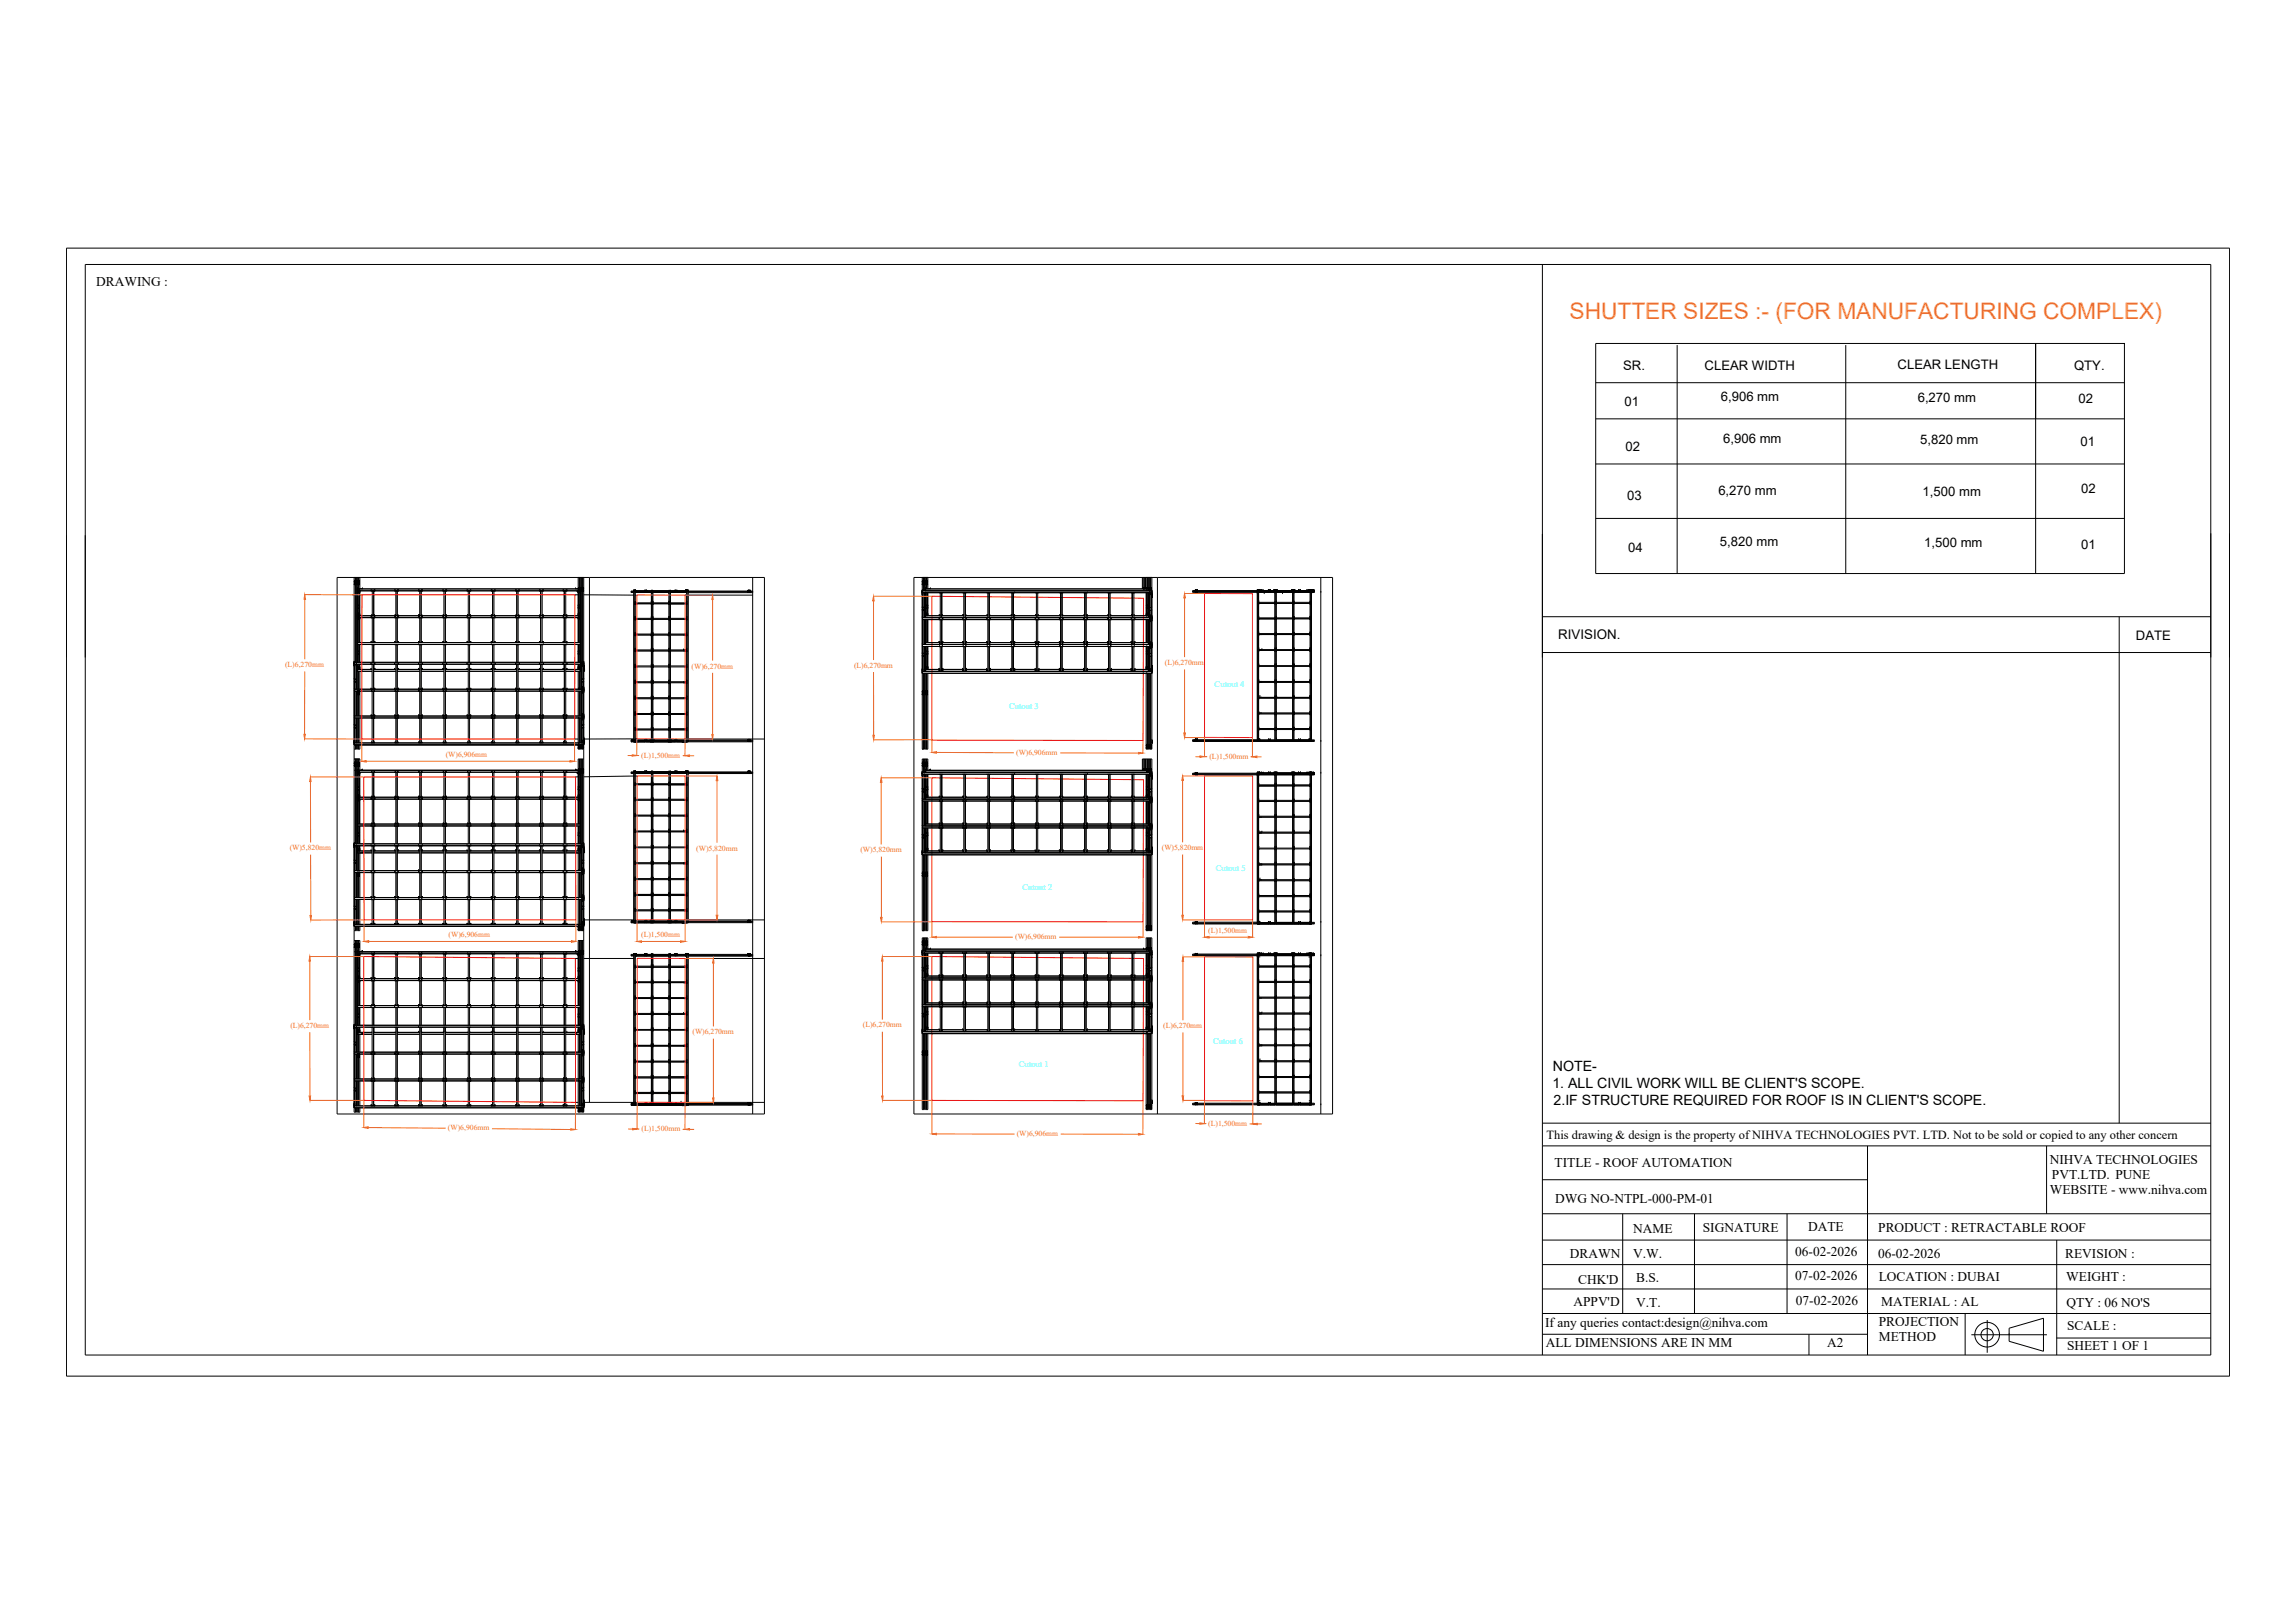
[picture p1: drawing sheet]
<svg xmlns="http://www.w3.org/2000/svg" width="594mm" height="420mm" viewBox="0 0 594 420" stroke-linecap="round" stroke-linejoin="round" font-family="sans-serif">
<defs><g id="words">
<text font-size="5.9" fill="#f8991e" x="406.3" y="82.6">SHUTTER SIZES :- (FOR MANUFACTURING COMPLEX)</text>
<g font-size="3.7">
<text x="401.8" y="281.7">1. ALL CIVIL WORK WILL BE CLIENT'S SCOPE.</text>
<text x="402" y="277.3">NOTE-</text>
<text x="402.1" y="286.1">2.IF STRUCTURE REQUIRED FOR ROOF IS IN CLIENT'S SCOPE.</text>
</g>
<g font-size="3.5">
<text x="24.9" y="74.1">DRAWING :</text>
<text x="402.4" y="302.1">TITLE - ROOF AUTOMATION</text>
<text x="530.6" y="301.3">NIHVA TECHNOLOGIES</text>
<text x="531.2" y="305.2">PVT.LTD. PUNE</text>
<text x="402.6" y="311.3">DWG NO-NTPL-000-PM-01</text>
<text x="530.6" y="309.2">WEBSITE - www.nihva.com</text>
<text x="422.8" y="319.2">NAME</text>
<text x="440.8" y="319">SIGNATURE</text>
<text x="468.1" y="318.8">DATE</text>
<text x="486.2" y="319">PRODUCT : RETRACTABLE ROOF</text>
<text x="406.4" y="325.6">DRAWN</text>
<text x="422.8" y="325.7">V.W.</text>
<text x="464.7" y="325.2">06-02-2026</text>
<text x="486.2" y="325.6">06-02-2026</text>
<text x="534.6" y="325.6">REVISION :</text>
<text x="408.5" y="332.4">CHK'D</text>
<text x="423.5" y="331.8">B.S.</text>
<text x="464.7" y="331.4">07-02-2026</text>
<text x="486.3" y="331.6">LOCATION : DUBAI</text>
<text x="534.9" y="331.7">WEIGHT :</text>
<text x="407.3" y="338.1">APPV'D</text>
<text x="423.6" y="338.4">V.T.</text>
<text x="464.9" y="337.9">07-02-2026</text>
<text x="487" y="338.2">MATERIAL : AL</text>
<text x="534.9" y="338.3">QTY : 06 NO'S</text>
<text x="400" y="343.5">If any queries contact:design@nihva.com</text>
<text x="486.3" y="343.4">PROJECTION</text>
<text x="486.3" y="347.3">METHOD</text>
<text x="535.1" y="344.4">SCALE :</text>
<text x="400.1" y="348.8">ALL DIMENSIONS ARE IN MM</text>
<text x="473" y="348.6">A2</text>
<text x="535.1" y="349.5">SHEET 1 OF 1</text>
</g>
<g font-size="3.4">
<text x="420.2" y="95.8">SR.</text>
<text x="441.3" y="95.8">CLEAR WIDTH</text>
<text x="491.2" y="95.6">CLEAR LENGTH</text>
<text x="536.9" y="95.8">QTY.</text>
<text x="420.6" y="105.1">01</text>
<text x="445.4" y="103.9">6,906 mm</text>
<text x="496.4" y="104.2">6,270 mm</text>
<text x="538.1" y="104.3">02</text>
<text x="420.8" y="116.9">02</text>
<text x="446.1" y="114.8">6,906 mm</text>
<text x="497" y="115">5,820 mm</text>
<text x="538.6" y="115.5">01</text>
<text x="421.2" y="129.4">03</text>
<text x="444.8" y="128.2">6,270 mm</text>
<text x="497.7" y="128.5">1,500 mm</text>
<text x="538.7" y="127.6">02</text>
<text x="421.5" y="142.8">04</text>
<text x="445.2" y="141.3">5,820 mm</text>
<text x="498.1" y="141.5">1,500 mm</text>
<text x="538.7" y="142.1">01</text>
<text x="403.4" y="165.4">RIVISION.</text>
<text x="552.9" y="165.8">DATE</text>
</g>
<text font-size="3.2" x="400.4" y="295">This drawing &amp; design is the property of NIHVA TECHNOLOGIES PVT. LTD. Not to be sold or copied to any other concern</text>
<g font-size="2.2" fill="#0ff">
<text x="314.4" y="177.9">Cutout 4</text>
<text x="261.2" y="183.5">Cutout 3</text>
<text x="314.7" y="225.5">Cutout 5</text>
<text x="264.7" y="230.3">Cutout 2</text>
<text x="314" y="270.3">Cutout 6</text>
<text x="263.8" y="276.3">Cutout 1</text>
</g>
<g font-size="2" fill="#f26722">
<text x="73.8" y="172.7">(L)6,270mm</text>
<text x="179" y="173.1">(W)6,270mm</text>
<text x="221.1" y="172.9">(L)6,270mm</text>
<text x="301.6" y="172.2">(L)6,270mm</text>
<text x="115.4" y="196">(W)6,906mm</text>
<text x="166" y="196.1">(L)1,500mm</text>
<text x="263" y="195.3">(W)6,906mm</text>
<text x="313.1" y="196.4">(L)1,500mm</text>
<text x="75" y="220.1">(W)5,820mm</text>
<text x="180.2" y="220.2">(W)5,820mm</text>
<text x="222.7" y="220.7">(W)5,820mm</text>
<text x="300.8" y="220.1">(W)5,820mm</text>
<text x="116.1" y="242.6">(W)6,906mm</text>
<text x="166" y="242.7">(L)1,500mm</text>
<text x="262.8" y="243.1">(W)6,906mm</text>
<text x="312.8" y="241.5">(L)1,500mm</text>
<text x="75.2" y="266.1">(L)6,270mm</text>
<text x="179.3" y="267.8">(W)6,270mm</text>
<text x="223.4" y="266">(L)6,270mm</text>
<text x="301.1" y="266.2">(L)6,270mm</text>
<text x="116" y="292.6">(W)6,906mm</text>
<text x="166" y="292.8">(L)1,500mm</text>
<text x="312.8" y="291.4">(L)1,500mm</text>
<text x="263.2" y="294.1">(W)6,906mm</text>
</g>
</g></defs>
<!-- layer: 0 -->
<g fill="none" stroke="#000" stroke-width=".26">
<path d="M17.2 64.2h559.9v292h-559.9zM22.1 68.5h550.2v282.3h-550.2zM399.3 68.5v282.3M413.1 88.9h136.8v59.6h-136.8zM413.1 99.1h136.8M434.1 89.3v59.2M477.8 89.3v59.2M526.9 88.9v59.6M413.1 108.4h136.8M413.1 120.1h136.8M413.1 134.2h136.8M87.3 149.5h110.6v138.9h-110.6z"/>
<path d="M91.2 154h.5M91.7 149.5v138.4h.6v-1.1M91.8 151.2v.1M91.8 151.2h.1M91.8 150.6v.1M91.8 150.6h.1M91.8 150.7h.1M91.8 151.3h.1M91.9 150.6h.1M91.9 151.2v.1M91.9 150.6l-.1 .1M91.9 151.3h-.1"/>
<path d="M91.9 151.2h.1M91.9 151.3h.1M91.9 150.6v.1M91.9 150.7h-.1M92 149.5v22M92.1 151.2v.1M92.1 150.7h.1M92.1 150.6h.1M92.1 151.3h.1M92.1 151.2h.1M92.1 150.6v.1M92.1 151.3v.1"/>
<path d="M92.1 151.2l.1 .1M92.2 150.6h.1M92.2 151.2h.1M92.2 151.3h-.1M92.2 151.2v.1M92.2 150.6l-.1 .1M92.2 151.2l-.1 .2M92.2 150.6h-.1M92.2 150.7h-.1M92.2 150.6v.1M92.2 151.3h.1M92.2 150.7h.1"/>
<path d="M92.2 151.3l-.1 .1M92.3 149.5v22M92.5 159.4h.1M92.5 159.1h.1M92.5 159.8h.1M92.5 159.6h.1M92.5 159.7h.1M92.5 152.8h.1M92.5 152.9h.1M92.5 153h.1M92.5 153.3h.1M92.5 152.6h.1"/>
<path d="M92.5 152.5h.1M92.5 153.4h.1M92.5 149.5v22M92.5 159.4h57.8M92.5 159.9h57.8M92.5 159.9h57.7M92.5 153h57.8M92.5 152.9h57.8M92.5 152.5h57.8M92.5 159h.1M92.6 159.9h.1M92.6 159.4h.1"/>
<path d="M92.6 157.5h.1M92.6 156.9h.1M92.6 157.5h.5M92.6 156.9h.5M92.6 151.3h.1M92.6 150.6l.1 .1M92.6 150.6v.1M92.6 150.6h.1M92.6 150.7h.1M92.6 159.1h.1M92.6 153h.1M92.6 153.3h.1"/>
<path d="M92.6 151.2h.1M92.6 151.2v.1M92.6 153v6.4M92.6 159.9v6.4M92.7 151.2v.1M92.7 150.6h.1M92.7 150.6h-.1M92.7 151.3h-.1M92.7 150.6l-.1 .1M92.7 157.5h.1M92.7 156.9h.1M92.7 159.9h.1"/>
<path d="M92.7 159.4h.1M92.7 153h.1M92.7 151.3h.1M92.7 151.2h.1M92.7 150.7h.1M92.7 153v6.4M92.7 159.9v6.4M92.7 159.4h.4M92.7 159.9h.4M92.7 158.9h.1M92.7 153.4h.1M92.7 152.4h1.1"/>
<path d="M92.7 153.4h.4M92.7 158.9h.4M92.8 159.4h.1M92.8 153.3h.1M92.8 153.1h.1M92.8 159h.1M92.8 159.2h.1M92.8 149.5l-.1 3M92.9 149.5v2.9M92.9 150.6v.1M92.9 151.2v.1M92.9 151.3h.1"/>
<path d="M92.9 150.7h.1M92.9 150.6h.1M92.9 151.2h.1M93 150.6h.1M92.9 151.3h.2M92.9 151.3l.1 .1M92.9 150.6h.2M93 153h.1M93 159.9h.1M93 151.2h.1M93 151.3h.1M93 150.7h.1"/>
<path d="M93 151.2v.2M93 151.2h-.1M93 150.6h-.1M93 151.2v.1M93 150.6v.1M93 159.4h.1M93 153.3h.1M93 153.1h.1M93 159h.1M93 159.2h.1M93.1 157.5h.1M93.1 156.9h.1"/>
<path d="M93.1 159.9h.1M93.1 159.4h.1M93.1 158.9h.1M93.1 153h.1M93.1 153.4h.1M93.1 151.2h.1M93.1 151.3h.1M93.1 150.6h.1M93.1 150.7h.1M93.1 150.6v.1M93.1 151.2v.1M93.1 153v6.4"/>
<path d="M93.1 159.9v6.4M93.1 159h.1M93.1 151.3l-.1 .1M93.1 150.7h-.1M93.1 153.2h.1M93.1 153.1h.1M93.1 159.1h.1M93.1 149.5v2.9M93.1 154h.6M93.7 152.4v.1M93.8 152.4v.1M93.8 152.4h.1"/>
<path d="M96 159.4h1.1M96.1 153h.1M96.1 159.9h.1M96.2 159.9h.1M96.2 153h.1M96.2 159.4h.1M96.3 153h.1M96.3 159.4h.1M96.4 153v6.4M96.4 159.9v6.4M96.7 153v6.4M96.7 159.9v6.4"/>
<path d="M96.8 153v6.4M96.8 159.9v6.4M96.9 159.9h.1M96.9 159.4h.1M96.9 153h.1M97 159.4h.1M97 153h.1M97 159.9h.1M97.1 153h.1M97.1 159.9h.1M102.1 153h.1M102.1 159.9h.1"/>
<path d="M102.1 159.4h1.1M102.2 153h.1M102.2 159.9h.1M102.2 159.4h.1M102.3 153h.1M102.3 159.4h.1M102.3 159.9h.1M102.5 153v6.4M102.5 159.9v6.4M102.8 153v6.4M102.8 159.9v6.4M103 159.9h.1"/>
<path d="M103 159.4h.1M103 153h.1M103.1 159.4h.1M103.1 153h.1M103.1 159.9h.1M103.2 153h.1M103.2 159.9h.1M108.3 153h.1M108.3 159.4h.1M108.3 159.9h.1M108.3 159.4h1.1M108.5 153h.1"/>
<path d="M108.5 159.9h.1M108.5 159.4h.1M108.6 153v6.4M108.6 159.9v6.4M109 153v6.4M109 159.9v6.4M109.1 159.9h.1M109.2 153h.1M109.2 159.9h.1M109.2 159.4h.1M109.3 159.4h.1M109.3 153h.1"/>
<path d="M109.3 159.9h.1M109.4 153h.1M109.4 159.9h.1M114.6 153h.1M114.6 159.9h.1M114.6 159.4h1M114.7 153h.1M114.7 159.9h.1M114.7 159.4h.1M114.8 159.9h.1M114.8 153h.1M114.8 159.4h.1"/>
<path d="M114.9 153v6.4M114.9 159.9v6.4M115.2 153v6.4M115.2 159.9v6.4M115.4 153h.1M115.4 159.9h.1M115.4 159.4h.1M115.5 153h.1M115.5 159.9h.1M115.5 159.4h.1M115.6 153h.1M115.6 159.9h.1"/>
<path d="M115.6 159.4h.1M120.9 159.4h1M120.9 153h.1M120.9 159.9h.1M121 153h.1M121 159.4h.1M121 159.9h.1M121.1 153h.1M121.1 159.4h.1M121.1 159.9h.1M121.2 153v6.4M121.2 159.9v6.4"/>
<path d="M121.6 153v6.4M121.6 159.9v6.4M121.7 159.4h.1M121.7 159.9h.1M121.7 153h.1M121.8 159.4h.1M121.8 159.9h.1M121.8 153h.1M121.9 153h.1M121.9 159.9h.1M127.2 153h.1M127.2 159.9h.1"/>
<path d="M127.2 159.4h.1M127.2 159.4h1M127.4 159.9h.1M127.4 159.4h.1M127.4 153h.1M127.5 153v6.4M127.5 159.9v6.4M127.9 153v6.4M127.9 159.9v6.4M128 153h.1M128 159.9h.1M128 159.4h.1"/>
<path d="M128.2 153h.1M128.2 159.9h.1M128.2 159.4h.1M133.4 153h.1M133.4 159.9h.1M133.4 159.4h1.1M133.5 159.4h.1M133.5 153h.1M133.5 159.9h.1M133.6 153h.1M133.6 159.9h.1M133.7 159.4h.1"/>
<path d="M133.7 153v6.4M133.7 159.9v6.4M133.8 153v6.4M133.8 159.9v6.4M134.1 153v6.4M134.1 159.9v6.4M134.3 153h.1M134.3 159.9h.1M134.3 159.4h.1M134.4 153h.1M134.4 159.9h.1M134.4 159.4h.1"/>
<path d="M134.5 153h.1M134.5 159.9h.1M139.7 153h.1M139.7 159.9h.1M139.7 159.4h.1M139.8 159.4h.1M139.8 159.9h.1M139.8 153h.1M139.9 153v6.4M139.9 159.9v6.4M140 153v6.4M140 159.9v6.4"/>
<path d="M140.3 153v6.4M140.3 159.9v6.4M140.4 153h.1M140.4 159.9h.1M140.4 159.4h.1M140.5 153h.1M140.5 159.9h.1M140.5 159.4h.1M140.6 153h.1M140.6 159.4h.1M140.6 159.9h.1M140.6 159.4h-1"/>
<path d="M145.7 153h.1M145.7 159.9h.1M145.8 153h.1M145.8 159.9h.1M145.8 159.4h.1M145.9 159.4h.1M145.9 153h.1M145.9 159.9h.1M146 153v6.4M146 159.9v6.4M146.1 153v6.4M146.1 159.9v6.4"/>
<path d="M146.4 153v6.4M146.4 159.9v6.4M146.5 153h.1M146.5 159.9h.1M146.5 159.4h.1M146.6 153h.1M146.6 159.9h.1M146.6 159.4h.1M146.7 153h.1M146.7 159.4h.1M146.7 159.9h.1M146.7 159.4h-1"/>
<path d="M148.8 154h.9M149 152.4h.1M149 152.4v.1M149.2 152.4v.1M149.4 153l.1 .2M149.4 153.2h.3M149.4 153.2h.1M149.5 153.2h.1M149.5 153v.2M149.7 149.5v2.9M149.7 152.4h.2M149.7 152.4l.1-.1 .1 .1"/>
<path d="M149.7 153.3h.1M149.7 159.1h.1M149.7 153h.1M149.7 156.9h.1M149.7 157.5h.1M149.7 159.4h.1M149.7 159.9h.1M149.7 153.4h.1M149.7 159h.1M149.7 152.4h.1M149.7 153v6.4M149.7 159.9v6.4"/>
<path d="M149.7 157.5h.6M149.7 156.9h.6M149.7 159.4h.4M149.7 159.9h.4M149.7 152.3h.1M149.7 152.3v.1M149.7 158.9h.1M149.7 153.4v3.5M149.7 157.5v1.4h.4M149.7 153.4h.4M149.8 152.3v.1M149.8 153h.1"/>
<path d="M149.8 159.4h.1M149.8 159.9h.1M149.8 153.3h.1M149.8 153.1h.1M149.8 159h.1M149.8 159.2h.1M149.8 152.4h.1M149.8 152.3l-.1 .1M149.8 152.3h.1M149.8 152.3l.1 .1M149.9 152.4h.1M149.9 156.9h.1"/>
<path d="M149.9 149.5v2.9M150 153h.1M150 159.4h.1M150 159.9h.1M150 149.5v2.9l.1-.1 .1 .1M150 156.9h.1M150 153.3h.1M150 153.1h.1M150 159h.1M150 159.2h.1M150 152.4h.1M150.1 152.4h.1"/>
<path d="M150.1 153.4h.1M150.1 158.9h.1M150.1 152.5h.1M150.1 152.4v.1M150.1 159.4h.1M150.1 152.3v.1M150.1 157.5h.1M150.1 156.9h.1M150.1 153h.1M150.1 159.9h.1M150.1 152.3h.1M150.2 152.4h.1"/>
<path d="M150.1 153v6.4M150.1 159.9v6.4M150.1 152.3l.1 .1M150.1 152.3l-.1 .1M150.2 159.1h.1M150.2 153.4h.1M150.2 153.2h.1M150.2 153.1h.1M150.2 152.4h-1.2M150.2 159.4h.1M150.2 159.9h.1M150.2 157.5h.1"/>
<path d="M150.2 152.5h.1M150.2 153h.1M150.2 152.9h.1M150.2 156.9h.1M150.2 152.4v.1M150.2 153v6.4M150.2 159.9v6.4M150.3 159.8h.1M150.3 159.5h.1M150.3 159.7h.1M150.3 159.6h.1M150.3 159.1h.1"/>
<path d="M150.3 153.4h.1M150.3 152.5h.1M150.3 152.9h.1M150.3 153.2h.1M150.3 153.1h.1M150.3 153h.1M150.3 159.4h.1M150.3 159.9h.1M150.3 159h.1M150.3 159.9h-.1M150.3 152.9l-.1 .1M150.3 149.5v21.9"/>
<path d="M150.5 149.5v21.9M150.6 153h.1M150.6 153v.1M150.6 152.4v.1M150.6 152.4h.1M150.6 152.3v.1M150.6 152.3h.1M150.6 152.3v.2M150.6 152.5h.1M150.6 153.1h.1M150.6 152.3l.1 .1M150.7 152.4h.1"/>
<path d="M150.7 153h-.1M150.7 153h.1M150.7 152.4h-.1M150.7 153v.1M150.7 152.5h.1M150.7 152.4v.1M150.8 149.5v21.9M150.9 153h.1M150.9 152.4h.1M150.9 153l.1 .1M150.9 152.4v.1M150.9 152.4l.1 .1"/>
<path d="M150.9 152.3h.1M150.9 152.3v.1M151 152.4h.1M150.9 152.5h.2M150.9 152.3l.2 .1M151 153h.1M151 153.1h.1M151 152.3h.1M151 152.5h.1M151 153h-.1M151 152.3l.1 .1M151 152.3l-.1 .1"/>
<path d="M151 152.3v.1M151.1 153h.1M151.1 152.4h.1M151.1 152.4v.1M151.1 153l-.1 .1M151.1 149.5v138.4h-.6v-1.1M151.1 154l13 .1M152.6 149.5v135.9M163.3 153.2h.8M164.1 153h.1M164.1 153v39M164.4 153h.1"/>
<path d="M164.4 156.4h.1M164.4 156h.1M164.4 160h.1M164.4 153.4h.1M164.4 159.9h.1M164.4 156.5h.1M164.4 153.1h4.2M164.4 153h4.2M164.4 153v39M164.4 156.3h4.2M164.4 156.1h4.2M164.4 154.1h.3"/>
<path d="M164.4 159.9v.1M164.5 153h.1M164.6 153h.1M167 153h.1M167 153.1h.1M167 153.3h.1M167 153.2h.1M167 153v.4M167.4 153h.1M167.4 153.1h.1M167.4 153.3h.1M167.4 153v.4"/>
<path d="M168.6 156h.1M168.6 156.4h.1M168.6 159.9h.1M168.6 153h.1M168.6 156.5h.1M168.6 155.9h.1M168.6 155.8h.1M168.6 153v39M169 156h.1M169 156.4h.1M169 160h.1M169 153h.1"/>
<path d="M169 156.5h.1M169 155.9h.1M169 155.8h.1M169 159.9h.1M169 153.1h4.2M169 153h4.2M169 153v39M169 156.3h4.2M169 156.1h4.2M169 159.9v.1M173.1 153.6h.1M173.2 156h.1"/>
<path d="M173.2 159.9h.1M173.2 156.4h.1M173.2 153h.1M173.2 156.5h.1M173.2 155.9h.1M173.2 155.8h.1M173.2 153v39M173.2 153.3l-8.8 .1M173.3 153.1h.1M173.5 153h.1M173.5 159.9h.1M173.5 156.4h.1"/>
<path d="M173.5 156.5h.1M173.5 155.9h.1M173.5 155.8h.1M173.5 153.1h4.3M173.5 153h4.3M173.5 153v39M173.5 153.3h4.3M173.5 156.3h4.3M173.5 156.1h4.3M173.5 156.4h4.3M174.8 153h.1M174.8 153.1h.1"/>
<path d="M174.8 153.3h.1M174.8 153.2h.1M174.8 153v.4M175.2 153.3h.1M175.2 153h.1M175.2 153v.4M175.2 153.1h.1M177.3 154.1h.5M177.5 153h.1M177.5 153.4h.1M177.6 153.4h.1M177.8 153h.1"/>
<path d="M177.8 153.4h.1M177.8 156.5h.1M177.8 156.4h.1M177.8 155.9h.1M177.8 155.8h.1M177.8 159.9h.1M177.8 153v39M177.9 153h.1M178 153h.1M178.1 153h.1M178.1 153.2h16.7M178.1 153.4h16.7"/>
<path d="M178.1 153v39M178.1 154.1h16.7M193.6 153.3h.1M193.6 153.1h.1M193.7 153.3h.1M193.7 153.1h.1M193.7 153h.1M193.7 153v.1M193.7 153.3h-.1M193.7 153l-.1 .1M194.1 153.3h.1M194.1 153.1h.1"/>
<path d="M194.1 153h.1M194.1 153v.1M194.2 153l-.1 .1M194.2 153.3h-.1M194.8 153h-31.5v.4h.8M194.8 149.5v138.9M236.6 149.5h108.3v138.9h-108.3zM238.7 153h.1M238.7 153.1h.1M238.7 153.9h.1M238.7 153.4h.1M238.7 153.5h.1"/>
<path d="M238.7 153.3h.1M238.7 153h59.4M238.7 153.4h59.4M238.7 149.5v44.4h.6v-19.6M238.8 153.4h.1M238.8 159.9h.1M238.8 158h.1M238.8 153h.1M238.8 157.3h.1M238.8 157.4h.1M238.8 159.9h59.3M238.8 153v21.3"/>
<path d="M238.8 158h.5M238.8 157.3h.5M238.8 150.6v.1M238.8 150.6h.1M238.8 151.2v.1M238.8 150.7h.1M238.8 151.3h.1M238.8 153.9h.1M238.8 153.5h.1M238.8 151.2h.1M238.9 150.6h.1M238.9 151.3h.1"/>
<path d="M238.9 151.2h.1M238.9 150.6h-.1M238.9 151.2v.1M238.9 150.6l-.1 .1M238.9 151.3h-.1M238.9 158h.1M238.9 157.3h.1M238.9 150.6v.1M238.9 153.4v6.5M238.9 157.4h.4M238.9 150.7h-.1M239 158h.1"/>
<path d="M239 149.5v3.5M239.1 158h.1M239.1 149.5v3.5M239.1 150.7h.1M239.1 151.3h.1M239.1 151.2h.1M239.1 150.6h.1M239.1 150.6v.1M239.1 151.2v.1M239.1 151.3l.1 .1M239.2 150.6h.1M239.2 151.3h.1"/>
<path d="M239.2 151.2h.1M239.2 151.2v.2M239.2 150.7h.1M239.2 151.2l-.1 .1M239.2 150.6h-.1M239.2 151.2h-.1M239.2 151.2v.1M239.2 150.6v.1M239.2 151.3v.1M239.3 158h.1M239.3 157.3h.1M239.3 157.4h.1"/>
<path d="M239.3 153.5h.1M239.3 150.6l-.1 .1M239.3 151.2l-.1 .1M239.3 153.7h.1M239.3 153.6h.1M239.3 153.9h.1M239.3 149.5v3.5M239.3 153.4v6.5M239.5 159.5h.1M239.5 159.8h.1M239.5 152.9h.1M239.5 152.5h.1"/>
<path d="M239.5 149.5v3.5M239.5 153.4v6.5M239.6 159.4h.1M239.6 159.1h.1M239.6 159.8h.1M239.6 159.6h.1M239.6 159.7h.1M239.6 152.8h.1M239.6 152.9h.1M239.6 152.6h.1M239.6 152.5h.1M239.6 159.9h.1"/>
<path d="M239.6 159h.1M239.6 159.4h3.8M239.6 159.9h58.4M239.6 157.5h.5M239.6 152.9h58.4M239.6 152.5h57.7M239.6 156.9h.5M239.6 152.5v.5M239.6 153.4v6.5M239.6 152.9v.1M239.6 157.5h.1M239.6 156.9h.1"/>
<path d="M239.6 151.3h.1M239.6 151.2h.1M239.6 150.6h.1M239.6 150.7h.1M239.6 150.6l.1 .1M239.6 151.2v.1M239.6 153.4v6M239.6 150.6v.1M239.7 159.1h.1M239.7 150.6h.1M239.7 151.2v.1M239.7 151.2h.1"/>
<path d="M239.7 151.2h-.1M239.7 150.6h-.1M239.7 157.5h.1M239.7 156.9h.1M239.7 159.4h.1M239.7 151.3h.1M239.7 159.4h.4M239.7 153.4v6M239.7 150.6v.1M239.7 158.9h.1M239.7 150.7h.1M239.8 159.4h.1"/>
<path d="M239.8 159h.1M239.8 159.2h.1M239.8 149.5v2.9M239.9 149.5v2.9M240 151.3h.1M240 151.2h.1M240 150.7h.1M240 150.6h.1M240 150.6v.1M240 151.2v.1M240 151.3v.1M240 151.2l.1 .1"/>
<path d="M240 159.4h.1M240 159h.1M240 159.2h.1M240 151.2v.2M240.1 150.6h.1M240.1 151.3h.1M240.1 150.6v.1M240.1 159.4h.1M240.1 158.9h.1M240.1 151.2h.1M240.1 150.7h.1M240.1 157.5v1.4h-.4"/>
<path d="M240.1 151.2v.1M240.1 153.4v3.5M240.1 151.3l-.1 .1M240.1 150.7h-.1M240.1 159.1h.1M240.1 156.9h.1M240.1 157.5h.1M240.1 159h.1M240.1 153.4l.1 6M240.2 149.5v2.9M240.7 152.4v.1M240.8 152.4v.1"/>
<path d="M240.8 152.4h.1M240.8 152.4l-1.1 .1M243 153.4h1.1M243 159.9h.1M243.1 159.4h.1M243.1 159.4h.3M243.3 159.4h.1M243.4 153.5v6.4M243.7 153.5v6.4M243.8 159.4h5.7M243.8 159.4h.3M243.8 153.5v6.4"/>
<path d="M243.8 153.5v5.9M243.9 159.4h.1M244 153.4v.1M244 159.4h.1M244 159.9h.1M244.1 159.9h.1M249.1 153.4h1.1M249.1 159.9h.1M249.2 159.4h.1M249.2 159.4h.3M249.2 153.4v.1M249.2 159.9h.1"/>
<path d="M249.4 159.4h.1M249.5 153.5v6.4M249.8 153.5v6.4M249.9 159.4h5.8M249.9 159.4h.3M249.9 153.5v6.4M249.9 153.5v5.9M250 159.4h.1M250.1 153.4v.1M250.1 159.9h.1M250.1 159.4h.1M250.2 159.9h.1"/>
<path d="M255.4 153.4h1M255.4 159.9h.1M255.4 153.4v.1M255.4 159.4h.1M255.5 159.4h.1M255.7 159.4h-.3M255.7 153.5v6.4M256 153.5v6.4M256.1 159.4h5.9M256.1 159.4h.3M256.1 153.5v6.4M256.2 159.4h.1"/>
<path d="M256.3 153.4v.1M256.3 159.4h.1M256.3 159.9h.1M256.4 159.9h.1M261.6 153.4l1.1 .1M261.6 159.9h.1M261.7 153.4v.1M261.7 159.4h.1M261.7 159.9h.1M261.8 159.4h.1M262 159.4h.1M262 159.4h-.4"/>
<path d="M262 153.5v6.4M262.3 159.4h6M262.3 159.4h.4M262.3 153.5v6.4M262.4 159.4h.1M262.5 159.4h.1M262.6 153.4v.1M262.6 159.4h.1M262.6 159.9h.1M262.7 159.9h.1M262.7 159.4h.1M262.7 153.5h.1"/>
<path d="M262.7 153.4v.1M267.9 153.4h1.1M267.9 159.9h.1M268 153.4v.1M268 159.4h.1M268 159.9h.1M268.1 159.4h.1M268.3 159.4h-.4M268.3 153.5v6.4M268.6 159.4h5.9M268.6 159.4h.4M268.6 153.5v6.4"/>
<path d="M268.8 159.4h.1M268.9 153.4v.1M268.9 159.4h.1M268.9 159.9h.1M269 159.9h.1M274.2 153.4h1M274.2 159.9h.1M274.2 153.4v.1M274.2 159.4h.1M274.4 159.4h.1M274.5 159.4h-.3M274.5 153.5v6.4"/>
<path d="M274.6 153.5v6.4M274.9 159.4h.1M274.9 159.4h5.9M274.9 159.4h.3M274.9 153.5v6.4M275.1 159.4h.1M275.2 153.4v.1M275.2 159.4h.1M275.2 159.9h.1M280.5 153.4l1 .1M280.5 159.9h.1M280.5 153.4v.1"/>
<path d="M280.5 159.4h.1M280.7 159.4h.1M280.8 159.4h-.3M280.8 153.5v6.4M280.9 153.5v6.4M281.2 159.4h5.8M281.2 159.4h.3M281.2 153.5v6.4M281.3 159.4h.1M281.4 159.4h.1M281.5 159.9h.1M281.5 153.5h.1"/>
<path d="M281.5 159.4h.1M281.5 153.4v.1M286.7 153.4h1M286.7 159.9h.1M286.7 153.4v.1M286.7 159.4h.1M286.8 159.4h.1M286.9 159.4h.1M287 159.4h-.3M287 153.5v6.4M287.1 153.5v6.4M287.4 159.4h5.7"/>
<path d="M287.4 159.4h.3M287.4 153.5v6.4M287.5 159.4h.1M287.7 153.4v.1M287.7 159.4h.1M287.7 159.9h.1M292.8 153.4h1M292.8 159.9h.1M292.8 153.4v.1M292.8 159.4h.1M292.9 159.4h.1M292.9 153.4v.1"/>
<path d="M292.9 159.9h.1M293 159.4h.1M293 153.5v5.9M293.1 159.4h-.4M293.1 153.5v6.4M293.2 153.5v6.4M293.5 159.4h3.8M293.5 159.4h.3M293.5 153.5v6.4M293.6 159.4h.1M293.8 153.4v.1M293.8 159.4h.1"/>
<path d="M293.8 159.9h.1M295.7 149.5v3M295.9 149.5v3M295.9 152.4h.1M296 152.3l-.1 .1M296 152.4h.1M296 152.3h.1M296 152.4h1.2M296 152.4v.1M296 152.3v.1M296 152.3l.1 .1M296.1 152.4h-.1"/>
<path d="M296.1 152.4v.1M296.1 152.3v.1M296.1 152.4l-.2-.1v.1M296.1 152.4l-.1-.1-.1 .1M296.1 152.4h.1M296.1 149.5v2.9M296.2 149.5v3M296.2 152.4l.1-.1 .1 .1M296.3 152.4h.1M296.3 152.3v.1M296.3 152.3h.1M296.3 152.3l.1 .1"/>
<path d="M296.4 152.3v.1M296.4 152.4h.1M296.4 152.4h-.1M296.5 149.5v2.9M296.7 149.5v2.9M296.7 153.4v6M296.7 159.1h.1M296.7 159.4h.1M296.7 159h.1M296.7 152.4h.2M296.7 152.4l.1-.1 .1 .1M296.8 157.5h.1"/>
<path d="M296.8 156.9h.1M296.8 159.4h.1M296.8 158.9h.1M296.8 152.4h.1M296.8 157.5h.5M296.8 156.9h.5M296.8 159.4h.4M296.8 158.9h.3M296.8 153.4v6M296.8 152.3v.1M296.8 152.3h.1M296.8 159h.1"/>
<path d="M296.8 159.2h.1M296.9 159.4h.1M296.9 159.9h.1M296.9 152.9h.1M296.9 152.4h.1M296.9 152.3h.1M296.9 152.4h-.1M296.9 152.9v.1M296.9 152.3v.1M297 156.9h.1M297 149.5v2.9M297 152.9v.1"/>
<path d="M297 159.9h.1M297.1 159.4h.1M297.1 149.5v2.9l.1-.1 .1 .1M297.1 159h.1M297.1 159.2h.1M297.1 156.9h.1M297.1 158.9h.1M297.1 152.4h.1M297.1 152.4l.1 .1M297.1 152.3v.1M297.1 152.3h.1M297.2 157.5h.1"/>
<path d="M297.2 156.9h.1M297.2 159.4h.1M297.2 152.4h.1M297.2 152.3h.1M297.2 153.4v6M297.2 152.3l-.1 .1M297.2 152.3v.1M297.2 159.1h.1M297.2 152.5h.1M297.2 152.3v.2M297.3 159.4h.1M297.3 157.5h.1"/>
<path d="M297.3 156.9h.1M297.3 159h.1M297.3 153.4v6.5M297.3 159.8h.1M297.3 159.5h.1M297.3 159.7h.1M297.3 159.6h.1M297.3 159.1h.1M297.3 152.5h.1M297.3 152.9h.1M297.3 149.5v3.4M297.5 149.5v3.4"/>
<path d="M297.5 153.4v6.5M297.6 153.9h.1M297.6 153.5h.1M297.6 159.6h.1M297.6 159.7h.1M297.6 158h.1M297.6 157.4h.1M297.6 159.9h.1M297.6 159.5h.1M297.6 158h.5M297.6 157.3h.5M297.6 157.4h.4"/>
<path d="M297.6 153.5h.4M297.6 152.3h.1M297.6 152.3l.1 .1M297.6 152.4h.1M297.6 159.4h.1M297.6 158v1.4h.4v-1.4M297.6 153.9h.4M297.6 153.4v.1M297.6 153.9v3.4M297.6 152.4l.1 .1M297.6 152.3v.1M297.7 153.5h.1"/>
<path d="M297.7 159.9h.1M297.7 153.9h.1M297.7 153.6h.1M297.7 159.5h.1M297.7 159.7h.1M297.7 152.3h.1M297.7 152.5h.1M297.7 152.4h.1M297.7 152.3l-.1 .1M297.7 152.3v.1M297.7 152.4v.1M297.8 149.5v3.4"/>
<path d="M297.9 153.5h.1M297.9 159.9h.1M297.9 149.5v3.4M297.9 153.9h.1M297.9 153.6h.1M297.9 159.7h.1M297.9 152.4h.1M297.9 152.9h.1M298 159.4h.1M298 153.9h.1M298 152.4h.1M298 152.9v.1"/>
<path d="M298 153.4v.1M298 153.9v3.4M298 159.9h.1M298 152.4v.1M298 158h.1M298 152.3h.1M298 152.5h.1M298 153.4v6.5M298 152.3v.1M298 152.3l-.1 .1M298 153.7h.1M298 153.6h.1"/>
<path d="M298 159.7h.1M298 159.6h.1M298 152.3l.1 .1M298.1 153.6h.1M298.1 153.7h.1M298.1 153.9h.1M298.1 159.6h.1M298.1 159.7h.1M298.1 159.9h.1M298.1 158h.1M298.1 153h.1M298.1 153.4h.1"/>
<path d="M298.1 157.3h.1M298.1 157.4h.1M298.1 152.4h.1M298.1 152.5h.1M298.1 152.4v.1M298.1 153.4v6.5M298.1 160h.1M298.1 154h.1M298.1 154.7h.1M298.1 153.5h.1M298.1 159.5h.1M298.1 153.9h.2"/>
<path d="M298.1 154.7h.2M298.2 149.5v44.4h-.7v-19.6M298.2 153.9v.8M298.3 154.7h.1M298.3 154h.1M298.3 153.9v.8M299.6 149.5v138.9M308.7 153.2h16.7M308.7 153.1h16.7M309.4 153h.1M309.4 153.2h.1M309.4 153.3h.1"/>
<path d="M309.5 153h.1M309.5 153.3h.1M309.5 153.2h.1M309.5 153h-.1M309.5 153.2v.1M309.5 153.2h-.1M309.5 153.2l-.1 .1M309.8 153h.1M309.8 153.2h.1M309.8 153.2l.1 .1M309.9 153h.1M309.9 153.3h.1"/>
<path d="M309.9 153.2h.1M309.9 153.2v.1M309.9 153h-.1M309.9 153.2h-.1M325.4 153h.1M325.5 152.9h.1M325.5 152.9h14M325.5 152.9v39M325.7 152.9h.1M325.8 152.9h.1M325.8 152.9v39M325.8 153.3h.1"/>
<path d="M325.8 153h.1M325.8 156.4h.1M325.8 155.8h.1M325.8 155.7h.1M325.8 159.8h.1M325.8 159.7h.1M325.8 153.3h4.2M325.8 153h4.2M325.8 159.9h4.2M325.8 156.1h4.2M325.8 155.9h4.2M325.8 156.2h4.2"/>
<path d="M325.9 152.9h.1M325.9 153h.1M325.9 153.2h.1M325.9 152.8h.5M326 153.3h.1M326.1 153.3h.1M326.1 152.9h.1M326.1 153h.1M326.1 153v.3M326.2 152.8v.1M326.5 152.8v.1M326.6 152.9h.1"/>
<path d="M327 152.9h.1M327 152.8l-.9 .1M327 152.8v.1M327.3 153.7h.1M328.4 152.9h.1M328.4 153.3h.1M328.4 153h.1M328.4 152.9v.4M328.8 152.9h.1M328.8 153.3h.1M328.8 153h.1M328.8 152.9v.4"/>
<path d="M329.7 153.3h.1M329.7 153h.1M329.7 153v.3M329.7 152.9h.1M329.8 153.3h.1M329.8 152.9h.1M329.9 152.9h.1M329.9 153h.1M329.9 153.2h.1M330 153h.1M330 153.2h.1M330 156.4h.1"/>
<path d="M330 152.9h.1M330 153v.6M330 155.8h.1M330 159.8h.1M330 159.7v.7M330 152.9v39M330 155.7v.7M330.1 152.9h.1M330.2 152.9h.1M330.3 152.9h.1M330.3 153.3h4.3M330.3 153h4.3"/>
<path d="M330.3 152.9v39M330.3 155.8h.1M330.3 156.4h.1M330.3 155.7h.1M330.3 159.8h.1M330.3 159.7h.1M330.4 159.9h.1M330.4 156.3h.1M330.4 155.9h.1M330.4 155.8h.1M330.4 153.2h.1M330.4 153h.1"/>
<path d="M330.4 156.4h.1M330.4 159.9h4.2M330.4 156.1h4.2M330.4 155.9h4.2M330.4 156.2h4.2M330.5 153h.1M330.5 153.3h.1M330.5 152.9h.1M330.6 153.3h.1M330.6 152.9h.1M330.6 153h.1M330.7 153h.1"/>
<path d="M330.7 153.3h.1M330.7 153v.3M332 153.7h.1M334.3 153.3h.1M334.3 153h.1M334.3 153v.3M334.3 152.9h.1M334.4 152.9h.1M334.4 153.3h.1M334.4 153h.1M334.5 153.2h.1M334.5 153h.1"/>
<path d="M334.6 153h.1M334.6 153.2h.1M334.6 156.3h.1M334.6 159.9h.1M334.6 155.9h.1M334.6 155.8h.1M334.6 156.4h.1M334.6 152.9h.1M334.6 153v.3M334.6 159.8h.1M334.6 159.7v.7M334.6 152.9v39"/>
<path d="M334.6 155.7v.7M334.7 152.9h.1M334.8 152.9h.1M334.9 152.9h.1M334.9 159.9h.1M334.9 153h4.2M334.9 159.7v.7M334.9 156.4h.1M334.9 152.9v39M334.9 159.8h.1M335 153h.1M335 153.2h.1"/>
<path d="M335 155.9h.1M335 155.8h.1M335 156.3h.1M335 159.9h.1M335 156.4h.1M335 153.3h4.1M335 159.9h4.1M335 152.9h.1M335 153v.6M335 155.8l-.1 .6M335 156.1h4.1M335 155.9h4.1"/>
<path d="M335 156.2h4.1M335.1 153.3h.1M335.1 152.9h.1M335.1 153h.1M335.2 152.9h.1M335.2 153h.1M335.3 153h.1M335.3 153.3h.1M335.3 153v.3M336.2 152.9h.1M336.2 153.3h.1M336.2 153h.1"/>
<path d="M336.2 152.9v.4M336.6 152.9h.1M336.6 153h.1M336.6 153.3h.1M336.6 152.9v.4M338.3 152.9h.1M338.8 152.9h.1M338.9 152.9h.1M338.9 153.3h.1M338.9 153h.1M338.9 153v.3M339 153.3h.1"/>
<path d="M339 153h.1M339.1 153.2h.1M339.1 153h.1M339.1 152.9h.1M339.1 156.3h.1M339.1 155.8h.1M339.1 155.9h.1M339.1 159.9h.1M339.1 156.4h.1M339.1 159.8h.1M339.1 159.7h.1M339.1 152.9v39"/>
<path d="M339.1 153.6h.1M339.2 152.9h.1M339.4 152.9h.1M339.5 152.9h.1M339.5 153h.2M339.5 152.9v39M339.5 153.3h.7v-.4h-31.5v.4h31.5M339.5 153.1h.7M339.5 153h.7M339.6 153h.1M339.6 153.2h.1M339.6 153l-.1 .6"/>
<path d="M339.6 153.2l.1 .1M339.6 152.9h.1M339.6 153.1h.1M339.7 153.2h.1M339.6 152.9v.1M339.6 153.1v.1M339.7 153h.1M339.7 152.9h.1M339.7 152.9v.1M339.7 153.1v.2M340 153.2h.1M340 153h.1"/>
<path d="M340 153.1h.1M340 152.9h.1M340 153.1v.1M340 153.1v.2M340 153.1l.1 .1M340 152.9v.1M340.1 153.2h.1M340.1 153h.1M340.1 152.9h.1M340.1 152.9v.1M340.1 153.2l-.1 .1M341.9 149.5v138.9"/>
<path d="M399.3 159.7h173M548.6 159.7v131.1M91.7 171.5h.1M91.7 172.4h.1M91.7 172h.1M91.7 171.9h.1M91.7 171.6h.1M91.7 171.8h.1M91.7 171.5v21.3M91.7 178.9h59.4M91.7 176.5h.6M91.7 171.5h59.4"/>
<path d="M91.7 171.9l.1 .1M91.7 175.9h.6M91.7 176.5h.1M91.8 178.9h.1M91.8 178.4h.1M91.8 176.5h.1M91.8 171.5h.1M91.8 175.9h.1M91.8 172v6.4M91.8 178.9v6.4M91.8 178.4h59.3M91.8 172.4h.1"/>
<path d="M91.8 172h.1M91.8 176.5h.5M91.9 172v3.9M91.9 176.5v1.9M91.9 178.9v6.4M92 176.5h.1M92.2 172v3.9M92.2 176.5v1.9M92.2 178.9v6.4M92.3 172.2h.1M92.3 172.1h.1M92.3 172.4h.1"/>
<path d="M92.3 176.5h.1M92.3 175.9h.1M92.3 172h.1M92.3 172v6.4M92.3 178.9v6.4M92.5 160.2h.1M92.5 172.9h.1M92.5 173.7h.1M92.5 173.8h.1M92.5 173.4h.1M92.5 173.1h.1M92.5 172.8h.1"/>
<path d="M92.5 160.3h.1M92.5 178.9v6.4M92.5 173.8h3.8M92.5 173.3h3.8M92.6 166.8h.1M92.6 166.4h.1M92.6 166.3h.1M92.6 168.8h.1M92.6 173.8h.1M92.6 173.3h.1M92.6 169.4h.1M92.6 172l-.1 6.4"/>
<path d="M92.6 166.8h57.7M92.6 166.3h57.6M92.6 168.8h.5M92.6 169.4h.5M92.6 179.8h.1M92.6 179.1v.1M92.6 179.1h.1M92.6 179.7h.1M92.6 179.7v.1M92.6 160.2h.1M92.6 172.9h.1M92.6 173.1h.1"/>
<path d="M92.6 179h.1M92.6 166.8v4.7M92.6 172v1.3M92.6 179v.2M92.6 179.2h.1M92.6 179l.1 .1M92.6 179v.1M92.7 179.7v.1M92.7 179.1h.1M92.7 179.8h-.1M92.7 179.1l-.1 .1M92.7 168.8h.1"/>
<path d="M92.7 169.4h.1M92.7 173.3h.1M92.7 179.8h.1M92.7 179.7h.1M92.7 179.2h.1M92.7 179h.1M92.7 166.8v4.7M92.7 172v1.3M92.7 179v.1M92.7 173.2h.4M92.7 172.8h.1M92.7 160.4h.1"/>
<path d="M92.7 173.8l.1 4.6M92.7 172.8h.4M92.7 160.4h.4M92.7 179.1v.1M92.8 173.3h.1M92.8 172.9h.1M92.8 173.1h.1M92.8 160.3h.1M92.8 160.1h.1M92.8 178.9v6.4M92.9 173.8v4.6M92.9 178.9v6.4"/>
<path d="M92.9 179.1h.1M92.9 179.7h.1M92.9 179.1v.1M92.9 179.7v.1M92.9 179.2h.1M92.9 179.8h.1M92.9 179v.1M92.9 179l.1 .1M92.9 179.1l.2 .1M92.9 179.8h.2M92.9 179.1l.1 .1M93 179h.1"/>
<path d="M93 179.1h.1M93 179.2h.1M93 179.7h.1M93 179.8h.1M93 179.7v.1M93 179l-.1 .1M93 179.7h-.1M93 179.1v.1M93 173.3h.1M93 172.9h.1M93 173.1h.1M93 160.3h.1"/>
<path d="M93 160.1h.1M93 179.7l-.1 .1M93 179l.1 .1M93.1 168.8h.1M93.1 169.4h.1M93.1 173.3h.1M93.1 172.8h.1M93.1 160.4h.1M93.1 179.1h.1M93.1 179.2h.1M93.1 179.8h.1M93.1 179.7h.1"/>
<path d="M93.1 166.8v4.7M93.1 172v1.3M93.1 179.1v.1M93.1 179.7v.1M93.1 160.3h.1M93.1 179.8h-.1M93.1 172.9h.1M93.1 160.2h.1M93.1 173.8v4.6M93.1 178.9v6.4M93.7 173.8h.1M93.8 173.8h.1"/>
<path d="M96 166.8h1.1M96 178.9v.1M96.1 178.4h.1M96.1 166.3h.1M96.1 172h.1M96.1 173.3h.1M96.2 179h.1M96.2 166.3h.1M96.3 166.3h.1M96.3 172v6.4M96.3 179v6.3M96.4 166.9v4.6"/>
<path d="M96.7 166.9v4.6M96.7 172v6.4M96.7 179v6.3M96.7 173.8h5.8M96.7 173.3h5.8M96.8 166.9v4.6M96.8 172v1.3M96.8 179h.1M96.9 179h.1M96.9 166.3h.1M96.9 178.4h.1M96.9 172h.1"/>
<path d="M96.9 178.9v.1M97 173.3h.1M97 166.8v.1M97 178.4h.1M97 166.3h.1M97 172h.1M97 178.9v.1M97.1 166.3h.1M97.1 173.3h.1M102.1 178.4h.1M102.1 166.3h.1M102.1 172h.1"/>
<path d="M102.1 173.3h.1M102.1 166.8h1.1M102.1 178.9v.1M102.2 178.4h.1M102.2 166.3h.1M102.2 172h.1M102.2 173.3h.1M102.2 166.8v.1M102.2 178.9v.1M102.3 179h.1M102.3 166.3h.1M102.5 166.9v4.6"/>
<path d="M102.5 172v6.4M102.5 179v6.3M102.8 166.9v4.6M102.8 172v6.4M102.8 179v6.3M102.8 173.8h5.8M102.8 173.3h5.8M103 179h.1M103 166.3h.1M103.1 178.4h.1M103.1 172h.1M103.1 173.3h.1"/>
<path d="M103.1 166.8v.1M103.1 166.3h.1M103.1 178.9v.1M103.2 178.4h.1M103.2 166.3h.1M103.2 172h.1M103.2 173.3h.1M103.2 178.9v.1M108.3 179h.1M108.3 166.9h.1M108.3 178.4h.1M108.3 166.3h.1"/>
<path d="M108.3 173.3h.1M108.3 172h.1M108.3 166.8v.1M108.5 179h.1M108.5 166.3h.1M108.6 166.9v4.6M108.6 172v6.4M108.6 179v6.3M109 166.9v4.6M109 172v6.4M109 179v6.3M109 173.8h5.9"/>
<path d="M109 173.3h5.9M109.1 179h.1M109.1 166.3h.1M109.3 178.4h.1M109.3 166.3h.1M109.3 173.3h.1M109.3 166.8v.1M109.3 178.9v.1M109.3 172h.1M109.4 178.4h.1M109.4 166.3h.1M109.4 173.3h.1"/>
<path d="M109.4 172h.1M109.4 166.8l-1.1 .1M109.4 178.9v.1M114.6 178.4h.1M114.6 166.3h.1M114.6 173.3h.1M114.6 172h.1M114.6 166.8h1M114.6 178.9v.1M114.7 178.4h.1M114.7 166.3h.1M114.7 173.3h.1"/>
<path d="M114.7 172h.1M114.7 166.8v.1M114.7 178.9v.1M114.7 179h.1M114.8 179h.1M114.8 166.3h.1M114.9 173.3h.1M114.9 166.9v4.6M114.9 172v6.4M114.9 179v6.3M115.2 166.9v4.6M115.2 179v6.3"/>
<path d="M115.3 172l-.1 6.4M115.3 173.8h5.9M115.3 173.3h5.9M115.4 179h.1M115.4 166.3h.1M115.5 179h.1M115.5 166.3h.1M115.5 178.4h.1M115.5 173.3h.1M115.5 172h.1M115.5 166.8v.1M115.5 178.9v.1"/>
<path d="M115.6 178.4h.1M115.6 166.3h.1M115.6 173.3h.1M115.6 172h.1M115.6 166.8v.1M115.6 178.9v.1M120.9 173.3h.1M120.9 166.8h1M120.9 178.9v.1M120.9 178.4h.1M120.9 166.3h.1M120.9 172h.1"/>
<path d="M121 179h.1M121 166.3h.1M121.1 179h.1M121.1 166.3h.1M121.2 166.9v4.6M121.2 172v6.4M121.2 179v6.3M121.6 166.9v4.6M121.6 172v6.4M121.6 179v6.3M121.6 173.8h5.9M121.6 173.3h5.9"/>
<path d="M121.7 179h.1M121.7 166.3h.1M121.8 179h.1M121.8 166.3h.1M121.8 178.4h.1M121.8 173.3h.1M121.8 172h.1M121.8 166.8v.1M121.8 178.9v.1M121.9 178.4h.1M121.9 166.3h.1M121.9 173.3h.1"/>
<path d="M121.9 172h.1M121.9 178.9v.1M127.2 178.4h.1M127.2 166.3h.1M127.2 166.9h.1M127.2 179h.1M127.2 173.3h.1M127.2 172h.1M127.2 166.8v.1M127.2 178.9v.1M127.4 179h.1M127.4 166.3h.1"/>
<path d="M127.5 166.9v4.6M127.5 172v6.4M127.5 179v6.3M127.9 173.3h.1M127.9 166.9v4.6M127.9 172v6.4M127.9 179v6.3M127.9 173.8h5.8M127.9 173.3h5.8M128 179h.1M128 166.3h.1M128.2 178.4h.1"/>
<path d="M128.2 166.3h.1M128.2 173.3h.1M128.2 172h.1M128.2 166.8v.1M128.2 178.9v.1M128.2 166.8l-1 .1M133.4 178.4h.1M133.4 166.3h.1M133.4 172h.1M133.4 173.3h.1M133.4 166.8h1.1M133.4 178.9v.1"/>
<path d="M133.5 178.4h.1M133.5 166.3h.1M133.5 173.3h.1M133.5 166.8v.1M133.5 178.9v.1M133.5 172h.1M133.7 179h.1M133.7 166.3h.1M133.7 166.9v4.6M133.7 172v6.4M133.7 179v6.3M133.8 166.9v4.6"/>
<path d="M133.8 172v6.4M133.8 179v6.3M134.1 166.9v4.6M134.1 172v6.4M134.1 179v6.3M134.1 173.8h5.9M134.1 173.3h5.9M134.3 179h.1M134.3 166.3h.1M134.4 178.4h.1M134.4 166.3h.1M134.4 172h.1"/>
<path d="M134.4 173.3h.1M134.4 166.8v.1M134.4 178.9v.1M134.5 178.4h.1M134.5 166.3h.1M134.5 172h.1M134.5 173.3h.1M134.5 178.9v.1M139.6 166.8l1 .1M139.6 178.9v.1M139.7 178.4h.1M139.7 166.3h.1"/>
<path d="M139.7 172h.1M139.7 173.3h.1M139.7 166.8v.1M139.8 178.4h.1M139.8 172h.1M139.8 179h.1M139.8 166.3h.1M139.9 166.9v4.6M139.9 172v1.3M140 172v6.4M140 179v6.3M140 166.9v4.6"/>
<path d="M140.3 166.9v4.6M140.3 172v6.4M140.3 179v6.3M140.3 173.8h5.8M140.3 173.3h5.8M140.4 166.3h.1M140.5 179h.1M140.5 166.3h.1M140.6 166.9h.1M140.6 178.4h.1M140.6 166.3h.1M140.6 172h.1"/>
<path d="M140.6 173.3h.1M140.6 166.8v.1M140.6 178.9v.1M140.7 178.4h.1M140.7 172h.1M140.7 178.9v.1M145.7 178.4h.1M145.7 166.3h.1M145.7 173.3h.1M145.7 172h.1M145.7 166.8l1 .1M145.7 178.9v.1"/>
<path d="M145.8 178.4h.1M145.8 166.3h.1M145.8 173.3h.1M145.8 172h.1M145.8 166.8v.1M145.8 178.9v.1M145.9 178.4h.1M145.9 173.3h.1M145.9 172h.1M145.9 166.8v.1M145.9 179h.1M145.9 166.3h.1"/>
<path d="M146 166.9v4.6M146 172v1.3M146.1 172v6.4M146.1 179v6.3M146.1 166.9v4.6M146.4 166.9v4.6M146.4 172v6.4M146.4 179v6.3M146.4 173.8h3.9M146.4 173.3h3.9M146.5 166.3h.1M146.6 179h.1"/>
<path d="M146.6 166.3h.1M146.7 178.4h.1M146.7 166.9h.1M146.7 166.3h.1M146.7 173.3h.1M146.7 172h.1M146.7 166.8v.1M146.7 178.9v.1M149 173.8h.1M149.2 173.8h.1M149.7 173.8v4.6M149.7 178.9v6.4"/>
<path d="M149.7 160.2h.1M149.7 172.9h.1M149.7 173.1h.1M149.7 169.4h.1M149.7 168.8h.1M149.7 173.3h.1M149.7 172.8h.1M149.7 160.3h.1M149.7 166.8v4.7M149.7 172v1.3M149.7 173.2h.4M149.7 168.8h.6"/>
<path d="M149.7 169.4h.6M149.7 160.4h.1M149.7 166.8v2M149.7 169.4v2.1M149.7 172v.8M149.7 172.8h.4M149.8 178.4h.1M149.8 173.3h.1M149.8 171.4h.1M149.8 160.3h.1M149.8 160.1h.1M149.8 172.9h.1"/>
<path d="M149.8 173.1h.1M149.8 171.4v.1M149.8 171.4l1.1 .1M149.9 178.4h.1M149.9 171.4v.1M149.9 168.8h.1M149.9 173.8v4.6M149.9 178.9v6.4M150 178.4h.1M150 171.4v.1M150 173.3h.1M150 168.8h.1"/>
<path d="M150 173.8v4.6M150 178.9v6.4M150 160.3h.1M150 160.1h.1M150 172.9h.1M150 173.1h.1M150.1 160.4h.1M150.1 172.8h.1M150.1 160.4h-.4v5.9M150.1 173.8h.1M150.1 168.8h.1M150.1 169.4h.1"/>
<path d="M150.1 173.3h.1M150.1 166.8v4.6M150.1 172v1.3M150.2 160.2h.1M150.2 173.3h.1M150.2 172.9h.1M150.2 166.3h.1M150.2 166.8h.1M150.2 166.4h.1M150.2 168.8h.1M150.2 173.8h.1M150.2 169.4h.1"/>
<path d="M150.2 166.8v4.6M150.2 172v1.3M150.2 166.3l-57.6 .1M150.3 173.4h.1M150.3 160.2h.1M150.3 173.3h.1M150.3 172.9h.1M150.3 173.7h.1M150.3 173.8h.1M150.3 172.1h.1M150.3 172.8h.1M150.3 160.3h.1"/>
<path d="M150.3 172v6.4M150.3 172.1h.2v.7h-.2M150.3 178.9v6.4M150.4 172.1v.7M150.5 172.4h.1M150.5 172h.1M150.5 178.1h.1M150.5 178.2h.1M150.5 179.2h.1M150.5 178h.1M150.5 172v6.4M150.5 172.4l.4 .1"/>
<path d="M150.5 179.3h.1M150.6 176.5h.1M150.6 175.9h.1M150.6 177.9h.1M150.6 179h.1M150.6 179.4h.1M150.6 172h.1M150.6 172.4h.1M150.6 178.9l-.1 6.4M150.6 176.5h.5M150.6 175.9h.5M150.6 176.5h.3"/>
<path d="M150.6 178.4h.3M150.6 177.9h.3M150.6 179.4h.3M150.6 172h.3M150.6 178.4h.1M150.6 179.3h.1M150.6 179.1h.1M150.6 172.1h.1M150.6 178h.1M150.6 178.2h.1M150.8 179h.1M150.8 172h.1"/>
<path d="M150.8 178.4h.1M150.8 179.3h.1M150.8 179.1h.1M150.8 172.4h.1M150.8 172.1h.1M150.8 178h.1M150.8 178.2h.1M150.9 179h.1M150.9 172h.1M150.9 178.4h.1M150.9 176.5h.1M150.9 175.9h.1"/>
<path d="M150.9 177.9h.1M150.9 179.4h.1M150.9 172.4h.1M150.9 172v6.4M150.9 178.9v6.4M151 172.2h.1M151 172.1h.1M151 172.4h.1M151 179.2h.1M151 178.2h.1M151 178.1h.1M151.1 172.5h.1"/>
<path d="M151.1 173.2h.1M151.1 178.9h.1M151.1 178.4h.1M151.1 176.5h.1M151.1 171.5h.1M151.1 172h.1M151.1 175.9h.1M151.1 171.5v21.3M151.1 172.4l.1 .1M151.1 178h.1M151.1 179.3h.1M151.1 172.2h.1"/>
<path d="M151.1 172.1h.1M151.1 171.9h.1M151.1 171.8h.1M151.1 172.4h.1M151.1 178.8h.1M151.1 179.2h.1M151.1 178.5h.1M151.1 178.7h.1M151.1 178.2h.1M151.1 178.1h.1M151.1 171.9l-59.4 .1M151.1 172.5v1.3"/>
<path d="M151.1 173h.2v.8h-.2M151.2 172.5h.1M151.2 172.5v1.3M164.4 176.4h.1M164.4 176.5h.1M164.4 172.3h.1M164.4 172.7h.1M164.4 164.5h.1M164.4 160.4h.1M164.4 168.6h.1M164.4 176.9h.1M164.4 164.1h.1"/>
<path d="M164.4 168.2h.1M164.4 172.2h.1M164.4 172.8h.1M164.4 172.9h.1M164.4 168.7h.1M164.4 168.1h.1M164.4 176.3h.1M164.4 177h.1M164.4 164.6h.1M164.4 164h.1M164.4 160.5h.1M164.4 176.5h4.2"/>
<path d="M164.4 160.3h4.2M164.4 172.4h4.2M164.4 172.6h4.2M164.4 160.1h4.2M164.4 176.8h4.2M164.4 164.4h4.2M164.4 164.1h4.2M164.4 168.5h4.2M164.4 168.2h4.2M164.4 176.4v.1M164.4 176.8v.1M168.5 164.6h.1"/>
<path d="M168.6 176.9h.1M168.6 176.5h.1M168.6 176.4h.1M168.6 172.7h.1M168.6 172.3h.1M168.6 160.4h.1M168.6 168.6h.1M168.6 164.1h.1M168.6 164.5h.1M168.6 168.2h.1M168.6 160.5h.1M168.6 164.6h.1"/>
<path d="M168.6 164h.1M168.6 168.7h.1M168.6 168.1h.1M168.6 172.2h.1M168.6 172.8h.1M168.6 172.9h.1M168.6 177h.1M168.8 164.6h.1M169 172.7h.1M169 172.3h.1M169 168.6h.1M169 164.1h.1"/>
<path d="M169 168.2h.1M169 160.4h.1M169 164.5h.1M169 176.4h.1M169 176.5h.1M169 176.9h.1M169 172.8h.1M169 172.2h.1M169 172.9h.1M169 160.5h.1M169 164.6h.1M169 164h.1"/>
<path d="M169 168.7h.1M169 168.1h.1M169 176.3h.1M169 177h.1M169 176.5h4.2M169 160.3h4.2M169 172.4h4.2M169 172.6h4.2M169 160.1h4.2M169 176.8h4.2M169 164.4h4.2M169 164.1h4.2"/>
<path d="M169 168.5h4.2M169 168.2h4.2M169 176.4v.1M172.9 164.6h.1M173.2 176.9h.1M173.2 176.5h.1M173.2 176.4h.1M173.2 172.3h.1M173.2 172.7h.1M173.2 164.1h.1M173.2 164.5h.1M173.2 168.6h.1"/>
<path d="M173.2 168.2h.1M173.2 160.4h.1M173.2 168.7h.1M173.2 168.1h.1M173.2 164.6h.1M173.2 164h.1M173.2 160.5h.1M173.2 177h.1M173.2 172.8h.1M173.2 172.2h.1M173.2 172.9h.1M173.3 164.6h.1"/>
<path d="M173.5 160.5h.1M173.5 176.3h.1M173.5 177h.1M173.5 172.8h.1M173.5 172.9h.1M173.5 172.2h.1M173.5 168.7h.1M173.5 168.1h.1M173.5 164.6h.1M173.5 164h.1M173.5 176.5h4.3M173.5 160.3h4.3"/>
<path d="M173.5 172.4h4.3M173.5 172.6h4.3M173.5 160.1h4.3M173.5 176.8h4.3M173.5 164.4h4.3M173.5 164.1h4.3M173.5 168.5h4.3M173.5 168.2h4.3M176.9 176.8h.1M176.9 168.2h.1M177.4 164.6h.1M177.8 176.4h.1"/>
<path d="M177.8 177h.1M177.8 160.5h.1M177.8 172.2h.1M177.8 172.8h.1M177.8 172.9h.1M177.8 168.7h.1M177.8 168.1h.1M177.8 164.6h.1M177.8 164h.1M238.7 173.6h.1M238.7 173.9h.1M238.7 174.2h.1"/>
<path d="M238.7 174.3h.1M238.7 173.4h.1M238.7 173.3h.1M238.7 174.3h59.4M238.8 160.4h.1M238.8 166.8h.1M238.8 167.4h.1M238.8 169.2h.1M238.8 174.3h.1M238.8 173.8h.1M238.8 169.9h.1M238.8 169.3h.1"/>
<path d="M238.8 179.1h.1M238.8 179.8h.1M238.8 166.8h59.3M238.8 160.4h59.3M238.8 167.4h59.3M238.8 169.2h.5M238.8 169.9h.5M238.8 179.1v.1M238.8 179.7h.1M238.8 179.7v.1M238.8 173.6h.1M238.8 173.4h.1"/>
<path d="M238.8 179.2h.1M238.8 179h.1M238.8 179l.1 .1M238.8 179v.1M238.9 179.1h.1M238.9 179.8h.1M238.9 179.7h.1M238.9 179.2h.1M238.9 179.7v.1M238.9 179.1l-.1 .1M238.9 179.8h-.1M238.9 169.2h.1"/>
<path d="M238.9 169.9h.1M238.9 160.4v6.4M238.9 167.4v6.4M238.9 179v.2M238.9 169.3h.4M239 169.9h.1M239 174.3v19.6M239.1 169.9h.1M239.1 174.3v19.6M239.1 179.8h.1M239.1 179.1h.1M239.1 179.7h.1"/>
<path d="M239.1 179.7l.1 .1M239.1 179.1h.2M239.1 179.7v.1M239.1 179.1l.1 .1M239.1 179.1v.1M239.1 179.2h.1M239.1 179v.1M239.1 179l.1 .1M239.2 179.1h.1M239.2 179.8h.1M239.2 179.7h.1M239.2 179.2h.1"/>
<path d="M239.2 179v.1M239.2 179.7v.1M239.2 179.1h-.1M239.2 179h.1M239.2 179l.1 .1M239.2 179l-.1 .1M239.2 179.1v.1M239.2 179v.2M239.3 169.2h.1M239.3 169.9h.1M239.3 169.3h.1M239.3 173.3h.1"/>
<path d="M239.3 160.4v6.4M239.3 167.4v6.4M239.3 179.7l-.1 .1M239.3 179.1l-.1 .1M239.3 173.4h.1M239.3 173.8h.1M239.5 174.3v19.6h.7v-19.6M239.5 160.4v6.4M239.5 167.4v6.4M239.6 172.9h.1M239.6 173.7h.1M239.6 173.8h.1"/>
<path d="M239.6 173.4h.1M239.6 173.1h.1M239.6 166.8h.1M239.6 173.3h.1M239.6 172.8h.1M239.6 168.8h.5M239.6 173.3h3.8M239.6 169.4h.5M239.6 160.4v6.4M239.6 167.4v6.4M239.6 166.4h.1M239.6 166.3h.1"/>
<path d="M239.6 168.8h.1M239.6 169.4h.1M239.6 179.8h.1M239.6 179.7h.1M239.6 179.1h.1M239.6 179h.1M239.6 166.3l3.8 .1M239.6 166.3h3.8M239.6 179.2h.1M239.6 160.4v5.9M239.6 167.4v5.9M239.6 179v.2"/>
<path d="M239.6 179.7v.1M239.6 179.1l.1 .1M239.7 172.9h.1M239.7 173.1h.1M239.7 179.2h.1M239.7 179.1h.1M239.7 179.7v.1M239.7 179.7h.1M239.7 179.8h.1M239.7 179.7h-.1M239.7 179l-.1 .1M239.7 179v.1"/>
<path d="M239.7 168.8h.1M239.7 169.4h.1M239.7 173.3h.1M239.7 179h.1M239.7 173.2h.4M239.7 160.4v5.9M239.7 167.4v5.9M239.7 179.1v.1M239.7 172.8h.1M239.7 172.8h.4M239.8 173.3h.1M239.8 172.9h.1"/>
<path d="M239.8 173.1h.1M239.8 174.3v19.6M239.9 174.3v19.6M240 179.1h.1M240 179.7h.1M240 179.8h.1M240 179.1v.1M240 179.7v.1M240 179.2h.1M240 179v.1M240 179l.1 .1M240 173.3h.1"/>
<path d="M240 172.9h.1M240 173.1h.1M240 179h.1M240.1 179.1v.1M240.1 179.7h.1M240.1 179.7v.1M240.1 173.3h.1M240.1 172.8h.1M240.1 179.1h.1M240.1 179.2h.1M240.1 179.8h.1M240.1 160.4v5.9"/>
<path d="M240.1 167.4v1.4M240.1 169.4v3.4M240.1 172.9h.1M240.1 169.4h.1M240.1 168.8h.1M240.1 167.4l.1 5.9M243 166.8h.1M243 167.4h1.1M243.1 160.4h.1M243.1 173.8h.1M243.1 166.3h.1M243.1 173.3h.1"/>
<path d="M243.2 166.8h.1M243.2 167.4h.1M243.2 173.8h.1M243.2 160.4h.1M243.3 166.8h.1M243.3 167.4h.1M243.3 173.8h.1M243.3 160.4h.1M243.3 166.3h.1M243.4 160.4v6.4M243.4 167.4v6.4M243.7 160.4v6.4"/>
<path d="M243.7 167.4v6.4M243.8 166.4h5.7M243.8 166.3h5.7M243.8 173.3h5.7M243.8 160.4v6.4M243.8 167.4v6.4M243.8 160.4v5.9M243.8 167.4v5.9M243.9 167.4h.1M243.9 160.4h.1M243.9 173.8h.1M243.9 166.8h.1"/>
<path d="M243.9 166.3h.1M244 160.4h.1M244 173.8h.1M244 166.3h.1M244 173.3h.1M244 166.8h.1M244 167.4h.1M244.1 160.4h.1M244.1 173.8h.1M244.1 166.3h.1M244.1 173.3h.1M244.1 166.8h.1"/>
<path d="M249.1 160.4h.1M249.1 173.8h.1M249.1 167.4h1.1M249.1 166.8h.1M249.2 166.3h.1M249.2 160.4h.1M249.2 173.8h.1M249.2 173.3h.1M249.2 166.8h.1M249.2 167.4h.1M249.3 167.4h.1M249.3 160.4h.1"/>
<path d="M249.3 173.8h.1M249.4 166.8h.1M249.4 166.3h.1M249.4 173.8h.1M249.5 160.4v6.4M249.5 167.4v6.4M249.8 160.4v6.4M249.8 167.4v6.4M249.9 166.4h5.8M249.9 166.3h5.8M249.9 173.3h5.8M249.9 160.4v6.4"/>
<path d="M249.9 167.4v6.4M249.9 160.4v5.9M249.9 167.4v5.9M250 167.4h.1M250 173.8h.1M250 166.8h.1M250 160.4h.1M250 166.3h.1M250.1 167.4h.1M250.1 166.3h.1M250.1 173.3h.1M250.2 166.3h.1"/>
<path d="M250.2 160.4h.1M250.2 173.8h.1M250.2 173.3h.1M250.2 166.8h.1M255.4 160.4h.1M255.4 166.3h.1M255.4 173.8h.1M255.4 173.3h.1M255.4 167.4h1M255.4 166.8h.1M255.4 167.4h.1M255.5 167.4h.1"/>
<path d="M255.5 160.4h.1M255.5 173.8h.1M255.6 166.8h.1M255.6 166.3h.1M255.6 173.8h.1M255.7 160.4v6.4M255.7 167.4v6.4M256 160.4v6.4M256 167.4v6.4M256.1 166.4h5.9M256.1 166.3h5.9M256.1 173.3h5.9"/>
<path d="M256.1 160.4v6.4M256.1 167.4v6.4M256.2 167.4h.1M256.2 160.4h.1M256.2 173.8h.1M256.2 166.8h.1M256.2 166.3h.1M256.3 160.4h.1M256.3 166.3h.1M256.3 173.8h.1M256.3 173.3h.1M256.3 166.8h.1"/>
<path d="M256.3 167.4h.1M256.4 160.4h.1M256.4 166.3h.1M256.4 173.8h.1M256.4 173.3h.1M256.4 166.8h.1M261.6 160.4h.1M261.6 173.8h.1M261.6 166.3h.1M261.6 173.3h.1M261.6 166.8h.1M261.6 167.4h1.1"/>
<path d="M261.7 160.4h.1M261.7 173.8h.1M261.7 166.3h.1M261.7 173.3h.1M261.7 166.8h.1M261.7 167.4h.1M261.8 167.4h.1M261.8 160.4h.1M261.8 166.3h.1M261.8 173.8h.1M261.8 166.8h.1M262 166.3h.1"/>
<path d="M262 173.3h.1M262 160.4v6.4M262 167.4v6.4M262.3 166.4h6M262.3 166.3h6M262.3 173.3h6M262.3 160.4v6.4M262.3 167.4v6.4M262.4 166.8h.1M262.4 167.4h.1M262.4 173.8h.1M262.4 160.4h.1"/>
<path d="M262.4 166.3h.1M262.5 166.8h.1M262.5 167.4h.1M262.5 173.8h.1M262.5 160.4h.1M262.5 166.3h.1M262.6 160.4h.1M262.6 173.8h.1M262.6 166.3h.1M262.6 173.3h.1M262.6 166.8h.1M262.6 167.4h.1"/>
<path d="M262.7 160.4h.1M262.7 173.8h.1M262.7 166.3h.1M262.7 167.4h.1M262.7 173.3h.1M262.7 166.8h.1M267.9 173.8h.1M267.9 166.3h.1M267.9 160.4h.1M267.9 173.3h.1M267.9 167.4h1.1M267.9 166.8h.1"/>
<path d="M268 173.8h.1M268 166.3h.1M268 160.4h.1M268 173.3h.1M268 166.8h.1M268 167.4h.1M268.1 173.8h.1M268.1 160.4h.1M268.1 167.4h.1M268.1 166.8h.1M268.1 166.3h.1M268.3 160.4v6.4"/>
<path d="M268.3 167.4v6.4M268.6 166.4h5.9M268.6 166.3h5.9M268.6 173.3h5.9M268.6 160.4v6.4M268.6 167.4v6.4M268.7 167.4h.1M268.7 160.4h.1M268.7 173.8h.1M268.8 173.8h.1M268.8 166.8h.1M268.8 166.3h.1"/>
<path d="M268.9 173.8h.1M268.9 166.3h.1M268.9 160.4h.1M268.9 173.3h.1M268.9 166.8h.1M268.9 167.4h.1M269 173.8h.1M269 166.3h.1M269 160.4h.1M269 173.3h.1M269 166.8h.1M274.2 173.8h.1"/>
<path d="M274.2 166.3h.1M274.2 160.4h.1M274.2 173.3h.1M274.2 166.8h.1M274.2 167.4h1M274.2 167.4h.1M274.3 160.4h.1M274.4 173.8h.1M274.4 166.8h.1M274.4 160.4h.1M274.4 167.4h.1M274.4 166.3h.1"/>
<path d="M274.5 160.4v6.4M274.5 167.4v6.4M274.6 160.4v6.4M274.6 167.4v6.4M274.9 166.3h.1M274.9 173.3h.1M274.9 166.4h5.9M274.9 166.3h5.9M274.9 173.3h5.9M274.9 160.4v6.4M274.9 167.4v6.4M275.1 160.4h.1"/>
<path d="M275.1 167.4h.1M275.1 173.8h.1M275.1 166.8h.1M275.1 166.3h.1M275.2 173.8h.1M275.2 166.3h.1M275.2 160.4h.1M275.2 173.3h.1M275.2 166.8h.1M275.2 167.4h.1M280.5 160.4h.1M280.5 166.3h.1"/>
<path d="M280.5 173.8h.1M280.5 173.3h.1M280.5 166.8h.1M280.5 167.4h1M280.5 167.4h.1M280.6 160.4h.1M280.6 167.4h.1M280.6 173.8h.1M280.6 166.8h.1M280.7 160.4h.1M280.7 166.3h.1M280.8 160.4v6.4"/>
<path d="M280.8 167.4v6.4M280.9 160.4v6.4M280.9 167.4v6.4M281.2 166.4h5.8M281.2 166.3h5.8M281.2 173.3h5.8M281.2 160.4v6.4M281.2 167.4v6.4M281.3 160.4h.1M281.3 167.4h.1M281.3 166.8h.1M281.3 173.8h.1"/>
<path d="M281.3 166.3h.1M281.4 160.4h.1M281.4 167.4h.1M281.4 166.8h.1M281.4 173.8h.1M281.4 166.3h.1M281.5 160.4h.1M281.5 166.3h.1M281.5 173.8h.1M281.5 166.8h.1M281.5 173.3h.1M281.5 167.4h.1"/>
<path d="M286.7 173.8h.1M286.7 160.4h.1M286.7 166.3h.1M286.7 173.3h.1M286.7 166.8h.1M286.7 167.4h1M286.7 167.4h.1M286.8 160.4h.1M286.8 167.4h.1M286.8 166.3h.1M286.9 167.4h.1M286.9 173.8h.1"/>
<path d="M286.9 166.8h.1M286.9 160.4h.1M286.9 166.3h.1M287 160.4v6.4M287 167.4v6.4M287.1 160.4v6.4M287.1 167.4v6.4M287.4 166.4h5.7M287.4 166.3h5.7M287.4 173.3h5.7M287.4 160.4v6.4M287.4 167.4v6.4"/>
<path d="M287.5 160.4h.1M287.5 166.8h.1M287.5 173.8h.1M287.5 167.4h.1M287.5 166.3h.1M287.7 173.8h.1M287.7 160.4h.1M287.7 166.3h.1M287.7 173.3h.1M287.7 166.8h.1M287.7 167.4h.1M292.7 166.3h.1"/>
<path d="M292.7 173.3h.1M292.8 160.4h.1M292.8 173.8h.1M292.8 166.8h.1M292.8 167.4h1M292.8 166.3h.1M292.8 173.3h.1M292.8 167.4h.1M292.9 173.3h.1M292.9 166.3h.1M292.9 160.4h.1M292.9 173.8h.1"/>
<path d="M292.9 166.8h.1M292.9 167.4h.1M293 160.4h.1M293 167.4h.1M293 173.8h.1M293 166.8h.1M293 166.3h.1M293 160.4v5.9M293 167.4v5.9M293.1 160.4v6.4M293.1 167.4v6.4M293.2 160.4v6.4"/>
<path d="M293.2 167.4v6.4M293.5 166.4h3.8M293.5 166.3h3.8M293.5 173.3h3.8M293.5 160.4v6.4M293.5 167.4v6.4M293.6 166.3h.1M293.6 160.4h.1M293.6 167.4h.1M293.6 166.8h.1M293.6 173.8h.1M293.8 160.4h.1"/>
<path d="M293.8 173.8h.1M293.8 166.3h.1M293.8 173.3h.1M293.8 166.8h.1M293.8 167.4h.1M296 174.5h.1M296.7 174.3v19.6h.6v-19.6M296.7 160.4v5.9M296.7 167.4v5.9M296.7 172.9h.1M296.7 173.1h.1M296.7 173.3h.1"/>
<path d="M296.7 172.8h.1M296.7 172.8h.4M296.8 168.8h.1M296.8 169.4h.1M296.8 173.3h.1M296.8 172.8h.1M296.8 173.2h.4M296.8 168.8h.5M296.8 169.4h.5M296.8 160.4v5.9M296.8 167.4v5.9M296.8 172.9h.1"/>
<path d="M296.8 173.1h.1M296.9 173.3h.1M296.9 174.3h.1M296.9 167.4h.1M296.9 167.4h1.1M297 168.8h.1M297 174.3v19.6M297 167.4h.1M297 174.3l.1 19.6M297.1 173.3h.1M297.1 172.9h.1M297.1 173.1h.1"/>
<path d="M297.1 168.8h.1M297.1 172.8h.1M297.2 168.8h.1M297.2 169.4h.1M297.2 173.3h.1M297.2 160.4v5.9M297.2 167.4v5.9M297.2 172.9h.1M297.3 172.1h.1M297.3 166.3h.1M297.3 166.8h.1M297.3 166.4h.1"/>
<path d="M297.3 168.8h.1M297.3 173.8h.1M297.3 169.4h.1M297.3 172.1h.2M297.3 172.8h.2M297.3 160.4v6.4M297.3 167.4v6.4M297.3 173.4h.1M297.3 173.3h.1M297.3 172.9h.1M297.3 173.7h.1M297.3 172.8h.1"/>
<path d="M297.4 172.1v.7M297.6 173.6h.1M297.6 173.4h.1M297.6 160.7h.1M297.6 167.6h.1M297.6 167.7h.1M297.6 166.6h.1M297.6 169.9h.1M297.6 169.3h.1M297.6 166.8h.1M297.6 167.4h.1M297.6 173.8h.1"/>
<path d="M297.6 160.4h.1M297.6 173.3h.1M297.6 166.5h.1M297.6 160.8h.1M297.6 173.8h.4M297.6 160.4l-.1 6.4M297.6 167.4l-.1 6.4M297.6 169.2h.5M297.6 169.9h.5M297.6 169.3h.4M297.6 166.4h.1M297.6 167.8h.1"/>
<path d="M297.6 160.9h.1M297.6 173.3h.4M297.6 169.2v-1.3h.4v1.3M297.6 169.9v3.4M297.7 173.8h.1M297.7 166.8h.1M297.7 167.4h.1M297.7 160.4h.1M297.7 173.4h.1M297.7 173.6h.1M297.7 167.5h.1M297.7 167.7h.1"/>
<path d="M297.7 166.5h.1M297.7 166.7h.1M297.7 160.8h.1M297.7 160.6h.1M297.8 174.3v19.6M297.9 173.8h.1M297.9 166.8h.1M297.9 167.4h.1M297.9 160.4h.1M297.9 174.3v19.6M297.9 173.4h.1M297.9 173.6h.1"/>
<path d="M297.9 167.5h.1M297.9 167.7h.1M297.9 166.5h.1M297.9 166.7h.1M297.9 160.8h.1M297.9 160.6h.1M298 166.4h.1M298 167.8h.1M298 173.3h.1M298 160.9h.1M298 160.9v5.4h-.4v-5.4h.4M298 167.4h.1"/>
<path d="M298 169.9v3.4M298 174.3h-1.1M298 169.9h.1M298 166.8h.1M298 160.4h.1M298 160.4v6.4M298 167.4v6.4M298 173.8h.1M298 173.4h.1M298 166.6h.1M298 167.7h.1M298 167.6h.1"/>
<path d="M298 160.7h.1M298.1 173.8h.1M298.1 173.4h.1M298.1 166.6h.1M298.1 167.6h.1M298.1 167.7h.1M298.1 160.7h.1M298.1 160.4h.1M298.1 166.8h.1M298.1 167.4h.1M298.1 169.2h.1M298.1 174.3h.1"/>
<path d="M298.1 169.9h.1M298.1 169.3h.1M298.1 160.4v6.4M298.1 167.4v6.4M298.1 173.9h.1M298.1 174.2h.1M298.1 167.1h.1M298.1 166.9h.1M298.1 167.3h.1M298.1 160.3h.1M298.1 160.2h.1M298.1 160.1h.1"/>
<path d="M298.1 173.3h.1M298.1 172.6h.1M298.1 160.8h.1M298.1 166.5h.1M298.1 172.6h.2M298.2 173h.1v.8h-59.6M298.2 172.6v.4M298.3 172.6h.1M298.3 172.6v1.2M325.8 160.4h.1M325.8 168.6h.1M325.8 168h.1"/>
<path d="M325.8 164.4h.1M325.8 164.5h.1M325.8 163.8h.1M325.8 172.7h.1M325.8 172.1h.1M325.8 176.2h.1M325.8 176.8h.1M325.8 176.5h4.2M325.8 164.3h4.2M325.8 172.5h4.2M325.8 172.3h4.2M325.8 168.4h4.2"/>
<path d="M325.8 168.2h4.2M325.8 160.2h4.2M325.8 176.4h4.2M325.8 176.7h4.2M325.8 164h4.2M326.7 168.2h.1M326.7 176.7h.1M330 164.5h.1M330 168.6h.1M330 168h.1M330 160.4h.1M330 172.1h.1"/>
<path d="M330 176.2h.1M330 168v.6M330 172.1v.6M330 176.2v.6M330 164.4h.1M330 163.8h.1M330 163.8v.7M330.3 160.4h.1M330.3 164.4h.1M330.3 163.8h.1M330.3 168.6h.1M330.3 172.7h.1"/>
<path d="M330.3 176.8h.1M330.4 168h.1M330.4 164h.1M330.4 163.9h.1M330.4 168.5h.1M330.4 164.4h.1M330.4 172.6h.1M330.4 172.2h.1M330.4 176.3h.1M330.4 176.8h.1M330.4 160.3h.1M330.4 164.5h.1"/>
<path d="M330.4 176.2h.1M330.4 168.6h.1M330.4 172.1h.1M330.4 176.5h4.2M330.4 164.3h4.2M330.4 172.5h4.2M330.4 172.3h4.2M330.4 168.4h4.2M330.4 168.2h4.2M330.4 160.2h4.2M330.4 176.4h4.2M330.4 176.7h4.2"/>
<path d="M330.4 164h4.2M334.6 164h.1M334.6 163.9h.1M334.6 160.3h.1M334.6 172.2h.1M334.6 172.6h.1M334.6 176.3h.1M334.6 176.8h.1M334.6 168.5h.1M334.6 168.1h.1M334.6 164.4h.1M334.6 172.1h.1"/>
<path d="M334.6 164.5h.1M334.6 176.2h.1M334.6 168.6h.1M334.6 168h.1M334.6 160.4h.1M334.6 168v.6M334.6 172.1v.6M334.6 176.2v.6M334.6 163.8h.1M334.6 163.8v.7M334.9 168h.1M334.9 163.9h.1"/>
<path d="M334.9 168.5h.1M334.9 172.1h.1M334.9 160.4h.1M334.9 163.8l.1 .7M334.9 164.5h.1M334.9 164.4h.1M334.9 163.8h.1M334.9 168.6h.1M334.9 176.2h.1M335 160.3h.1M335 168h.1M335 163.9h.1"/>
<path d="M335 164h.1M335 168.5h.1M335 164.4h.1M335 172.2h.1M335 172.6h.1M335 176.3h.1M335 176.8h.1M335 176.2h.1M335 172.1h.1M335 164.5h.1M335 168.6h.1M335 176.5h4.1"/>
<path d="M335 168l-.1 .6M335 172.1l-.1 .6M335 176.2l-.1 .6M335 164.3h4.1M335 172.5h4.1M335 172.3h4.1M335 168.4h4.1M335 168.2h4.1M335 160.2h4.1M335 176.4h4.1M335 176.7h4.1M335 164h4.1"/>
<path d="M339.1 168.5h.1M339.1 160.3h.1M339.1 172.6h.1M339.1 164.4h.1M339.1 172.2h.1M339.1 176.3h.1M339.1 168h.1M339.1 163.9h.1M339.1 164h.1M339.1 176.8h.1M339.1 160.4h.1M339.1 172.7h.1"/>
<path d="M339.1 172.1h.1M339.1 164.5h.1M339.1 163.8h.1M339.1 176.2h.1M339.1 168.6h.1M399.3 168.9h173M91.7 196.5h1.4v2.9M91.7 199.4h59.4M91.7 192.8h59.4M91.7 192.1h.1M91.7 192.4h.1M91.7 192.7h.1"/>
<path d="M91.7 192.8h.1M91.7 191.9h.1M91.7 192.3h.1M91.7 191.8h.1M91.7 185.9h59.4M91.7 187.8h.6M91.7 192.3h59.4M91.7 188.4h.6M91.7 188.4h.1M91.8 198.3h.1M91.8 185.9h.1M91.8 185.3h.1"/>
<path d="M91.8 185.4h.1M91.8 187.8h.1M91.8 192.8h.1M91.8 192.3h.1M91.8 188.4h.1M91.8 185.9v6.4M91.8 197.5v.1M91.8 198.2v.1M91.8 198.2h.1M91.8 197.5h.1M91.8 185.3l59.3 .1M91.8 185.3h59.3"/>
<path d="M91.8 197.6h.1M91.8 197.6v.1M91.8 197.7h.1M91.8 192.1h.1M91.8 191.9h.1M91.8 197.6l.1 .1M91.8 197.5l.1 .1M91.8 198.1l.1 .1M91.8 198.1v.1M91.8 188.4h.5M91.9 197.6h.1M91.9 197.6h-.1"/>
<path d="M91.9 197.6l-.1 .1M91.9 198.2l-.1 .1M91.9 197.7h.1M91.9 198.2h.1M91.9 198.3h.1M91.9 185.9v1.9M91.9 188.4v3.9M91.9 197.6v.1M91.9 198.2v.1M92 188.4h.1M92 192.8v1.1M92 196.5v22"/>
<path d="M92.1 197.6h.1M92.1 198.2h.1M92.1 198.3h.1M92.1 197.6v.1M92.1 197.7h.1M92.1 198.2l.1 .1M92.1 197.5l.1 .1M92.1 197.5v.1M92.1 198.1v.1M92.1 198.1l.1 .1M92.1 198.2v.1M92.1 197.6l.1 .1"/>
<path d="M92.2 198.2h.1M92.2 197.6h.1M92.2 198.2l-.1 .1M92.2 197.6l-.1 .1M92.2 197.5h.1M92.2 198.2v.1M92.2 197.5v.1M92.2 197.6v.1M92.2 197.7h.1M92.2 198.3h.1M92.2 185.9v1.9M92.2 188.4v3.9"/>
<path d="M92.3 192h.1M92.3 192.3h.1M92.3 187.8h.1M92.3 188.4h.1M92.3 191.8h.1M92.3 191.9h.1M92.3 185.9v6.4M92.3 192.8v1.1h-.6M92.3 196.5v22M92.5 199.8h.1M92.5 199.9h.1M92.5 200h.1"/>
<path d="M92.5 199.6h.1M92.5 199.5h.1M92.5 185.9v6.4M92.5 192.8v1.1h.6v-1.1M92.5 196.5v22M92.5 199.9h57.8M92.5 199.4h57.8M92.6 199.4h.1M92.6 197.6l.1 .1M92.6 197.6v.1M92.6 200h.1M92.6 199.9h.1"/>
<path d="M92.6 198.3h.1M92.6 198.2h.1M92.6 197.5h.1M92.6 197.5v.2M92.6 198.2v.1M92.6 199.9v6.5M92.6 198.2l.1 .1M92.6 197.5l.1 .1M92.6 197.5v.1M92.6 198.1v.2M92.6 198.1l.1 .1M92.6 197.6h.1"/>
<path d="M92.7 198.2h.1M92.7 197.6h.1M92.7 198.2v.1M92.7 198.2l-.1 .1M92.7 197.6l-.1 .1M92.7 198.3h.1M92.7 197.7h.1M92.7 197.5h.1M92.7 197.5v.1M92.7 199.9v6.5M92.7 200h.4M92.7 200h.1"/>
<path d="M92.7 199.4h.1M92.7 199.9v.1M92.7 197.6v.1M92.8 185.9v6.4M92.8 192.8v1.1M92.8 196.5v2.9M92.9 185.9v6.4M92.9 192.8v1.1M92.9 196.5v2.9M92.9 197.6h.1M92.9 198.2h.1M92.9 197.6v.1"/>
<path d="M92.9 198.2l.1 .1M92.9 197.7h.1M92.9 197.5v.1M92.9 198.1h.1M92.9 198.1v.1M92.9 197.5l.1 .1M92.9 198.3h.1M92.9 198.2v.1M92.9 198.3h.2M92.9 197.7h.2M92.9 197.6l.1 .1M93 200h.1"/>
<path d="M93 198.2h.1M93 198.3h.1M93 197.5h.1M93 197.6h.1M93 198.2v.1M93 198.2h-.1M93 197.5l-.1 .1M93 198.1v.1M93 197.6v.1M93 197.5l.1 .1M93.1 200h.1M93.1 198.3h.1"/>
<path d="M93.1 198.2h.1M93.1 197.6h.1M93.1 197.7h.1M93.1 197.6v.1M93.1 198.2v.1M93.1 199.9v6.5M93.1 198.3h-.1M93.1 185.9v6.4M93.7 199.4h.1M93.8 199.4h.1M96 185.9h1M96 192.3h1"/>
<path d="M96 199.9h1.1M96.1 185.3h.1M96.2 185.3h.1M96.2 185.9h.1M96.2 192.3h.1M96.2 200h.1M96.3 200h.1M96.3 185.9v6.4M96.4 200v6.3M96.7 185.9v6.4M96.7 200v6.3M96.8 200v6.3"/>
<path d="M96.8 185.3h.1M96.8 192.3h.1M96.8 185.9h.1M96.9 200h.1M96.9 185.3h.1M96.9 192.3h.1M96.9 185.9h.1M97 199.9v.1M97 185.3h.1M97 185.9h.1M97 192.3h.1M102.1 185.3h.1"/>
<path d="M102.1 185.9h1.1M102.1 192.3h1.1M102.1 199.9h1.1M102.2 185.3h.1M102.2 185.9h.1M102.2 192.3h.1M102.2 199.9v.1M102.3 200h.1M102.3 185.9h.1M102.3 185.3h.1M102.3 192.3h.1M102.5 185.9v6.4"/>
<path d="M102.5 200v6.3M102.8 185.9v6.4M102.8 200v6.3M103 200h.1M103 185.9h.1M103 192.3h.1M103 185.3h.1M103.1 185.9h.1M103.1 192.3h.1M103.1 199.9v.1M103.1 185.3h.1M103.2 185.3h.1"/>
<path d="M108.3 200h.1M108.3 192.3h.1M108.3 185.9h.1M108.3 185.3h.1M108.3 199.9v.1M108.3 192.3h1.1M108.5 200h.1M108.5 185.3h.1M108.5 185.9h.1M108.5 192.3h.1M108.6 185.9v6.4M108.6 200v6.3"/>
<path d="M109 185.9v6.4M109 200v6.3M109.1 185.9h.1M109.2 200h.1M109.2 192.3h.1M109.2 185.3h.1M109.3 185.3h.1M109.3 185.9h.1M109.3 192.3h.1M109.3 199.9v.1M109.4 185.3h.1M109.4 185.9h-1.1"/>
<path d="M109.4 199.9l-1.1 .1M114.6 185.3h.1M114.6 185.9h1M114.6 192.3h1M114.6 199.9h1M114.7 185.3h.1M114.7 185.9h.1M114.7 192.3h.1M114.7 199.9v.1M114.7 200h.1M114.8 200h.1M114.8 185.3h.1"/>
<path d="M114.8 185.9h.1M114.8 192.3h.1M114.9 185.9v6.4M114.9 200v6.3M115.2 185.9v6.4M115.2 200v6.3M115.4 200h.1M115.4 185.3h.1M115.4 185.9h.1M115.4 192.3h.1M115.5 200h.1M115.5 185.3h.1"/>
<path d="M115.5 185.9h.1M115.5 192.3h.1M115.5 199.9v.1M115.6 185.3h.1M115.6 185.9h.1M115.6 192.3h.1M115.6 199.9v.1M120.9 185.9h1M120.9 192.3h1M120.9 199.9h1M120.9 185.3h.1M121 200h.1"/>
<path d="M121 192.3h.1M121 185.9h.1M121 185.3h.1M121.1 200h.1M121.1 192.3h.1M121.1 185.9h.1M121.1 185.3h.1M121.2 185.9v6.4M121.2 200v6.3M121.6 185.9v6.4M121.6 200v6.3M121.7 200h.1"/>
<path d="M121.7 185.9h.1M121.7 192.3h.1M121.7 185.3h.1M121.8 200h.1M121.8 185.9h.1M121.8 192.3h.1M121.8 185.3h.1M121.8 199.9v.1M121.9 185.3h.1M127.2 200h.1M127.2 192.3h.1M127.2 185.9h.1"/>
<path d="M127.2 185.3h.1M127.2 199.9v.1M127.2 192.3h1M127.4 200h.1M127.4 192.3h.1M127.4 185.9h.1M127.4 185.3h.1M127.5 185.9v6.4M127.5 200v6.3M127.9 185.9v6.4M127.9 200v6.3M128 200h.1"/>
<path d="M128 185.9h.1M128 192.3h.1M128 185.3h.1M128.2 185.3h.1M128.2 185.9h.1M128.2 192.3h.1M128.2 199.9v.1M128.2 185.9h-1M128.2 199.9l-1 .1M133.4 185.3h.1M133.4 185.9h1.1M133.4 192.3h1.1"/>
<path d="M133.4 199.9h1.1M133.5 185.3h.1M133.5 185.9h.1M133.5 192.3h.1M133.5 199.9v.1M133.6 200h.1M133.6 185.9h.1M133.6 192.3h.1M133.6 185.3h.1M133.7 185.9v6.4M133.7 200v6.3M133.8 185.9v6.4"/>
<path d="M133.8 200v6.3M134.1 185.9v6.4M134.1 200v6.3M134.3 200h.1M134.3 185.3h.1M134.3 185.9h.1M134.3 192.3h.1M134.4 185.3h.1M134.4 185.9h.1M134.4 192.3h.1M134.4 199.9v.1M134.5 185.3h.1"/>
<path d="M139.6 185.9h1.1M139.6 192.3h1.1M139.6 199.9l1 .1M139.7 185.3h.1M139.7 199.9v.1M139.8 185.9h.1M139.8 192.3h.1M139.8 200h.1M139.8 185.3h.1M139.9 200v6.3M140 185.9v6.4M140 200v6.3"/>
<path d="M140.3 185.9v6.4M140.3 200v6.3M140.4 200h.1M140.5 200h.1M140.5 185.3h.1M140.5 192.3h.1M140.5 185.9h.1M140.6 200h.1M140.6 185.3h.1M140.6 185.9h.1M140.6 192.3h.1M140.6 199.9v.1"/>
<path d="M140.7 185.3h.1M145.7 185.3h.1M145.7 185.9h1M145.7 192.3h1M145.7 199.9l1 .1M145.8 185.3h.1M145.8 185.9h.1M145.8 192.3h.1M145.8 199.9v.1M145.9 185.3h.1M145.9 185.9h.1M145.9 192.3h.1"/>
<path d="M145.9 199.9v.1M145.9 200h.1M146 200v6.3M146.1 185.9v6.4M146.1 200v6.3M146.4 185.9v6.4M146.4 200v6.3M146.5 200h.1M146.6 200h.1M146.6 185.9h.1M146.6 185.3h.1M146.6 192.3h.1"/>
<path d="M146.7 200h.1M146.7 185.3h.1M146.7 199.9v.1M148.8 191.3h.9M149 199.4h.1M149.2 199.4h.1M149.4 199.9v.3M149.5 199.9v.3M149.7 192.8v1.1h.6v-1.1M149.7 185.9v6.4M149.7 199.9v6.5M149.7 199.3l.2 .1"/>
<path d="M149.7 200h.1M149.7 200h.4M149.7 199.3v.1M149.7 193.7h.1M149.7 193h.1M149.7 199.3h.1M149.7 192.9h.1M149.7 192.9v.1M149.7 193.1h.1M149.7 193.6h.1M149.7 193v.1M149.7 193.6v.1"/>
<path d="M149.7 199.9v.1M149.7 193.1h.2M149.7 193h.2M149.7 193.6l.1 .1M149.7 199.3l.1 .1M149.8 199.3h.1M149.8 193.7h.1M149.8 199.2l-.1 .2M149.8 199.2l.1 .2M149.8 199.3v.1M149.8 192.9v.1M149.8 200h.1"/>
<path d="M149.8 199.4h.1M149.8 192.8h.1M149.8 185.9h.1M149.8 193h.1M149.8 193.1h.1M149.8 193.6h.1M149.8 185.9h1.1M149.8 193.6l-.1 .1M149.8 193.6v.1M149.8 192.9h.1M149.8 193v.1M149.8 192.9v.2"/>
<path d="M149.8 199.3l.1 .1M149.8 192.9l.1 .1M149.8 192.9l-.1 .1M149.8 193.6h-.1M149.9 199.4h.1M149.9 192.8h.1M149.9 193h.1M149.9 193.1h.1M149.9 193.6h.1M149.9 193.7h.1M149.9 185.9h.1M149.9 193v.1"/>
<path d="M149.9 193.6v.1M149.9 193.7h-.1M149.9 193.1h-.1M149.9 192.8v1.1M149.9 196.5v2.9M150 192.8h.1M150 185.9l-.1 6.4M150 200h.1M150 196.5v2.9l.1-.2 .1 .2M150 185.9v6.4M150 192.8v1.1M150 199.3h.2"/>
<path d="M150 199.3l.1 .1M150 193h.1M150 193.6l.1 .1M150.1 193.7h.1M150.1 193h.1M150.1 199.4h.1M150.1 199.3h.1M150.1 193.1h.1M150.1 193.6h.1M150.1 193v.1M150.1 193.6v.1M150.1 199.3v.1"/>
<path d="M150.1 199.9v.1M150.1 192.9v.1M150.2 199.4h.1M150.1 192.9h.1M150.2 193.6h.1M150.2 193h.1M150.1 192.9v.2M150.1 199.9v6.5M150.1 199.3l.1 .1M150.1 192.9l.1 .1M150.1 192.9l-.1 .1M150.1 193.6h-.1"/>
<path d="M150.2 199.3h.1M150.2 193.6l-.1 .1M150.2 199.4h-.1M150.2 193h-.1M150.2 199.3v.1M150.2 193l-.1 .1M150.2 193.6h-.1M150.2 193.1h-.1M150.2 193.7h-.1M150.2 199.9h.1M150.2 193.1h.1M150.2 193.7h.1"/>
<path d="M150.2 193v.1M150.2 193.6v.1M150.2 199.9v6.5M150.3 199.5h.1M150.3 199.9h.1M150.3 199.4h.1M150.3 200h.1M150.3 185.9v6.4M150.3 196.5v21.9M150.5 192.1h.1M150.5 191.9h.1M150.5 186.1h.1"/>
<path d="M150.5 186.2h.1M150.5 185.1h.1M150.5 185.9v6.4M150.5 192.8v1.1h.6M150.5 196.5v21.9M150.5 191.8h.4M150.5 185h.1M150.5 186.3h.1M150.6 187.8h.1M150.6 188.4h.1M150.6 185.3h.1M150.6 184.9h.1"/>
<path d="M150.6 185.9h.1M150.6 186.4h.1M150.6 192.3h.1M150.6 191.8h.1M150.6 193.6h.1M150.6 199.4h.1M150.6 187.8h.5M150.6 188.4h.5M150.6 188.4h.3M150.6 185.3h.3M150.6 184.9h.3M150.6 186.4h.3"/>
<path d="M150.6 193.1h.1M150.6 193.6v.1M150.6 199.3v.1M150.6 193h.1M150.6 199.3h.1M150.6 200h.1M150.6 192.9h.1M150.6 192.9v.1M150.6 193v.1M150.6 199.3l.1 .1M150.6 199.9h.1M150.6 199.9l.1 .1"/>
<path d="M150.6 199.9v.1M150.6 191.9h.1M150.6 192.1h.1M150.6 186.1h.1M150.6 186.3h.1M150.6 185h.1M150.6 185.2h.1M150.6 193.7h.1M150.6 192.9l.1 .1M150.7 193.6h.1M150.7 193.6h-.1M150.7 199.3h.1"/>
<path d="M150.7 193h.1M150.7 200h.1M150.7 200h-.1M150.7 193.6l-.1 .1M150.7 199.3l-.1 .1M150.7 193h-.1M150.7 199.4h-.1M150.7 193.7h.1M150.7 193l-.1 .1M150.7 199.3v.1M150.7 193.1h-.1M150.7 199.4h.1"/>
<path d="M150.7 193.1h.1M150.7 193v.1M150.7 200v.1M150.8 192.8v1.1M150.8 196.5v21.9M150.8 192.3h.1M150.8 185.3h.1M150.8 185.9h.1M150.8 191.9h.1M150.8 192.1h.1M150.8 186.1h.1M150.8 186.3h.1"/>
<path d="M150.8 185h.1M150.8 185.2h.1M150.9 200h.1M150.9 199.4h.1M150.9 192.3h.1M150.9 185.3h.1M150.9 185.9h.1M150.9 192.8h.1M150.9 193.1h.1M150.9 193.7h.1M150.9 185.9v6.4M150.9 200h.2"/>
<path d="M150.9 199.3h.1M150.9 199.3v.1M150.9 193h.1M150.9 193.6v.1M150.9 199.9v.1M150.9 199.9h.1M151 199.4h.1M150.9 187.8h.1M150.9 188.4h.1M150.9 184.9h.1M150.9 186.4h.1M150.9 191.8h.1"/>
<path d="M150.9 193.6h.1M151 193.6h.1M151 193h.1M150.9 193v.1M150.9 192.2l-.4 .1M151 200h.1M151 199.3h.1M151 199.4h-.1M151 200h-.1M151 192.9h.1M151 193.1h.1M151 193.7h.1"/>
<path d="M151 193l-.1 .1M151 199.9l.1 .1M151 199.9v.1M151 199.9l-.1 .1M151 199.3l.1 .1M151 192.9v.1M151 192.9l-.1 .2M151 192.9l-.1 .1M151 193.6l-.1 .1M151 193.6h-.1M151 193.6v.1M151 199.3v.1"/>
<path d="M151 192.3h.1M151 192h.1M151 185.1h.1M151 186.2h.1M151 186.1h.1M151 200v.1M151.1 200h.1M151.1 199.4h.1M151.1 192.3h.1M151.1 185.3h.1M151.1 185.4h.1M151.1 185.9h.1"/>
<path d="M151.1 187.8h.1M151.1 192.8h.1M151.1 188.4h.1M151.1 193h.1M151.1 193.6h.1M151.1 193v.1M151.1 191.1h.1v1.3M151.1 200h-.1M151.1 199.4h-.1M151.1 191.8h.1M151.1 191.1h.1M151.1 191.9h.1"/>
<path d="M151.1 185.8h.1M151.1 186.2h.1M151.1 185h.1M151.1 186.3h.1M151.1 193l-.1 .1M151.1 193.1h-.1M151.1 193.6l-.1 .1M151.1 192.4h.1M151.1 192h.1M151.1 192.7h.1M151.1 185.1h.1M151.1 185.6h.1"/>
<path d="M151.1 185.5h.1M151.1 186.1h.1M151.1 196.5h-1.4v2.9M151.1 192.8h-59.4M151.1 191.7h.2v.7h-.2M151.2 191.1l-.1 1.3M151.2 191.1h.1M163.3 191.6h31.5M163.3 200h.8M163.3 191.8h.8M163.3 191.9h.8M163.5 191.7h.1"/>
<path d="M163.5 192h.1M163.5 191.7v.1M163.5 191.8h.1M163.5 191.9v.1M163.5 191.9l.1 .1M163.6 191.7h.1M163.6 192h.1M163.6 191.7l-.1 .1M163.6 192h-.1M163.9 192h.1M163.9 191.7h.1M163.9 191.9h.1"/>
<path d="M163.9 191.7v.1M163.9 191.8h.1M163.9 191.9v.1M164 192h.1M164 191.7h.1M164 191.8h.1M164 191.7h-.1M164 191.7v.1M164 191.9v.1M164.1 199.9h.1M164.1 192h.1M164.1 191.9h.1"/>
<path d="M164.1 199.9v39M164.1 191.6h-.8v.4h31.5M164.1 199.8v39.1M164.1 191.3h-13.1M164.1 199.8h.1M164.4 199.8h.1M164.4 192h.1M164.4 199.8v39.1M164.4 191.7h.1M164.4 191.9h.1M164.4 184.6h.1M164.4 180.6h.1"/>
<path d="M164.4 188.7h.1M164.4 189.1h.1M164.4 189h.1M164.4 185.1h.1M164.4 181h.1M164.4 188.6h.1M164.4 188.5h.1M164.4 184.5h.1M164.4 185.2h.1M164.4 180.4h.1M164.4 180.5h.1M164.4 181.1h.1"/>
<path d="M164.4 200h4.2M164.4 191.7h4.2M164.4 185h4.2M164.4 191.9h4.2M164.4 180.7h4.2M164.4 188.8h4.2M164.4 189h4.2M164.4 188.7h4.2M164.4 184.8h4.2M164.4 184.7h4.2M164.4 180.9h4.2M164.4 191.6h4.2"/>
<path d="M164.4 191.3h.5M164.4 188.6v.1M164.4 189v.1M164.4 191.7v.2M164.5 199.8h.1M164.5 199.9h.1M164.5 191.7h.1M164.5 191.9h.1M164.6 199.9h.1M164.6 191.7h.1M164.6 192h.1M164.6 191.9h.1"/>
<path d="M164.7 191.7h.1M164.7 192h.1M164.7 191.9h.1M164.7 191.7v.2M165.2 192h.1M167 199.9h.1M167 200h.1M167 192h.1M167 191.9h.1M167 191.7h.1M167 191.7v.3M167 199.9v.3"/>
<path d="M167.4 199.9h.1M167.4 200h.1M167.4 192h.1M167.4 191.9h.1M167.4 191.7h.1M167.4 191.7v.3M167.4 199.9v.3M168.3 191.7v.2M168.3 191.9h.1M168.3 191.7h.1M168.4 192h.1M168.4 191.7h.1"/>
<path d="M168.4 191.9h.1M168.5 191.7h.1M168.5 192h.1M168.5 191.9h.1M168.6 191.7v.2M168.6 199.9h.1M168.6 191.9h.1M168.6 191.7h.1M168.6 184.6h.1M168.6 181h.1M168.6 189h.1M168.6 189.1h.1"/>
<path d="M168.6 180.5h.1M168.6 188.6h.1M168.6 188.7h.1M168.6 185.1h.1M168.6 188.5h.1M168.6 185.2h.1M168.6 184.5h.1M168.6 180.4h.1M168.6 181.1h.1M168.6 199.9v39M168.7 192h.1M168.8 192h.1"/>
<path d="M168.9 192h.1M169 199.9h.1M169 191.9h.1M169 191.7h.1M169 181h.1M169 184.6h.1M169 188.6h.1M169 188.7h.1M169 185.1h.1M169 189h.1M169 189.1h.1M169 180.5h.1"/>
<path d="M169 192h.1M169 180.4h.1M169 181.1h.1M169 184.5h.1M169 185.2h.1M169 189.2h.1M169 188.5h.1M169 200h4.2M169 191.7h4.2M169 185h4.2M169 199.9v39M169 191.9h4.2"/>
<path d="M169 180.7h4.2M169 188.8h4.2M169 189h4.2M169 188.7h4.2M169 184.8h4.2M169 184.7h4.2M169 180.9h4.2M169 191.6h4.2M169 180.5v.1M169 188.6v.1M169 189v.1M169 191.7v.2"/>
<path d="M169.1 191.7h.1M169.1 191.9h.1M169.1 192h.1M169.2 191.7h.1M169.2 192h.1M169.2 191.9h.1M169.3 191.7h.1M169.3 191.9h.1M169.3 191.7v.2M172.9 191.7v.2M172.9 191.9h.1M172.9 191.7h.1"/>
<path d="M172.9 192h.1M173 191.7h.1M173 192h.1M173.1 191.9h.1M173.2 199.9h.1M173.2 185.1h.1M173.2 188.6h.1M173.2 188.7h.1M173.2 181h.1M173.2 189h.1M173.2 189.1h.1M173.2 180.6h.1"/>
<path d="M173.2 191.7h.1M173.2 191.9h.1M173.2 184.6h.1M173.2 192h.1M173.2 189.2h.1M173.2 188.5h.1M173.2 180.5h.1M173.2 180.4h.1M173.2 181.1h.1M173.2 185.2h.1M173.2 184.5h.1M173.2 199.9v39"/>
<path d="M173.3 192h.1M173.3 199.9h.1M173.4 192h.1M173.5 192h.1M173.5 199.9h.1M173.5 191.9h.1M173.5 191.7h.1M173.5 180.4h.1M173.5 180.5h.1M173.5 181.1h.1M173.5 184.5h.1M173.5 185.2h.1"/>
<path d="M173.5 188.6h.1M173.5 189.2h.1M173.5 188.5h.1M173.5 200h4.3M173.5 191.7h4.3M173.5 185h4.3M173.5 199.9v39M173.5 191.9h4.3M173.5 180.7h4.3M173.5 188.8h4.3M173.5 189h4.3M173.5 188.7h4.3"/>
<path d="M173.5 184.8h4.3M173.5 184.7h4.3M173.5 180.9h4.3M173.5 191.6h4.3M173.7 191.9h.1M173.7 191.7h.1M173.7 192h.1M173.8 191.7h.1M173.8 192h.1M173.8 191.9h.1M173.9 191.7v.2M174.8 199.9h.1"/>
<path d="M174.8 200h.1M174.8 192h.1M174.8 191.9h.1M174.8 191.7h.1M174.8 191.7v.3M174.8 199.9v.3M175.2 199.9h.1M175.2 192h.1M175.2 191.7h.1M175.2 191.7v.2M175.2 200v.2M175.2 200h.1"/>
<path d="M175.2 191.9h.1M175.2 191.7v.3M175.2 199.9v.3M176.5 192h.1M176.5 192l1.1 .2M176.5 192.1h.9M177 192h.1M177.1 192v.2M177.3 191.3h.5M177.4 192.1h.1M177.4 191.7v.2M177.4 192v.1"/>
<path d="M177.5 199.8h.1M177.5 191.7h.1M177.5 192h.1M177.5 191.9h.1M177.5 199.9h.1M177.6 192h.1M177.6 191.9h.1M177.6 191.7h.1M177.7 191.7v.2M177.8 199.8h.1M177.8 199.9h.1M177.8 191.7h.1"/>
<path d="M177.8 191.9h.1M177.8 192h.1M177.8 188.6h.1M177.8 189.2h.1M177.8 188.5h.1M177.8 184.6h.1M177.8 185.2h.1M177.8 184.5h.1M177.8 180.5h.1M177.8 180.4h.1M177.8 181.1h.1M177.8 199.8v39.1"/>
<path d="M177.9 199.8h.1M178 199.8h.1M178 192h.1M178.1 199.8h.1M178.1 192h.1M178.1 199.8v39.1M178.1 191.9h.1M178.1 200h16.7M178.1 191.8h16.7M178.1 191.3h19.8M193.6 199.9h.1M193.6 191.9h.1"/>
<path d="M193.6 191.7h.1M193.7 191.7h.1M193.6 191.9l.1 .1M193.7 199.9h.1M193.7 200h.1M193.7 199.9v.1M193.7 191.9h.1M193.7 199.9h-.1M193.7 191.9h-.1M193.7 191.9l-.1 .1M193.7 191.9v.1M194.1 199.9h.1"/>
<path d="M194.1 200h.1M194.1 191.9h.1M194.1 191.7h.1M194.1 191.9v.1M194.1 199.9v.1M194.1 192h.1M194.2 191.9h.1M194.8 199.8h-31.5v.5h.8M238.7 200h.1M238.7 200h59.4M238.8 200h.1M238.8 199.9h.1"/>
<path d="M238.8 198.3h.1M238.8 199.9h59.3M238.8 199.9v21.4M238.8 197.6h.1M238.8 198.2h.1M238.8 197.6v.1M238.8 198.2v.1M238.8 197.7h.1M238.8 197.5h.1M238.8 197.5l.1 .1M238.8 197.6l.1 .1M238.8 197.5v.1"/>
<path d="M238.8 198.1l.1 .1M238.8 198.1v.1M238.9 197.6h.1M238.9 198.2h.1M238.9 198.3h.1M238.9 198.2v.1M238.9 197.6l-.1 .1M238.9 198.2l-.1 .1M238.9 197.7h.1M238.9 197.5v.2M239 196.5v3.4M239.1 196.5v3.4"/>
<path d="M239.1 197.6h.1M239.1 198.3h.1M239.1 198.2h.1M239.1 198.2l.1 .1M239.1 197.6h.2M239.1 198.2v.1M239.1 197.6l.1 .1M239.1 197.6v.1M239.1 197.7h.1M239.1 197.5v.1M239.1 197.5l.1 .1M239.1 198.1v.1"/>
<path d="M239.1 198.1h.1M239.2 198.3h.1M239.2 198.2h.1M239.2 197.6h.1M239.2 197.7h.1M239.2 197.5v.1M239.2 198.2v.1M239.2 197.6h-.1M239.2 197.5h.1M239.2 197.5l.1 .1M239.2 197.5l-.1 .1M239.2 198.1v.1"/>
<path d="M239.2 197.6v.1M239.2 197.5v.2M239.3 197.6l-.1 .1M239.3 198.2l-.1 .1M239.3 196.5v3.4M239.5 199.9h.1M239.5 199.5h.1M239.5 196.5v3.4M239.6 199.8h.1M239.6 199.9h.1M239.6 199.6h.1M239.6 199.5h.1"/>
<path d="M239.6 199.4h.1M239.6 199.4h57.7M239.6 199.4v.5M239.6 198.3h.1M239.6 198.2h.1M239.6 197.6h.1M239.6 197.5h.1M239.6 197.7h.1M239.6 197.5v.2M239.6 198.2v.1M239.6 198.2l.1 .1M239.6 197.6l.1 .1"/>
<path d="M239.7 197.6h.1M239.7 198.2v.1M239.7 198.2h.1M239.7 198.3h.1M239.7 198.2h-.1M239.7 198.1l-.1 .1M239.7 198.1v.1M239.7 197.5v.1M239.7 197.5l-.1 .1M239.7 197.5h.1M239.7 197.6v.1M239.7 199.4h.1"/>
<path d="M239.7 197.7h.1M239.8 196.5v2.9M239.9 196.5v2.9M240 198.2h.1M240 198.3h.1M240 197.6h.1M240 198.2v.1M240 197.6v.1M240 198.2l.1 .1M240 197.7h.1M240 197.5v.1M240 198.1l.1 .1"/>
<path d="M240 198.1v.1M240 197.5l.1 .1M240 197.6l.1 .1M240 197.5h.1M240.1 197.6h.1M240.1 198.2v.1M240.1 197.6v.1M240.1 198.3h.1M240.1 198.2h.1M240.1 197.7h.1M240.2 199.4v-2.9h-1.5v44.4h.6v-19.6M240.7 199.4h.1"/>
<path d="M240.8 199.4h.1M295.7 199.4v-2.9h2.5v44.4h-.7v-19.6M295.9 196.5v2.9M295.9 199.3v.1M296 199.3l-.1 .1M296 199.4h.1M296 199.3h.1M296 199.3v.1M296 199.2l-.1 .2M296 199.2l.1 .2M296 199.3l.1 .1M296 199.3h-.1"/>
<path d="M296.1 199.3l-.1 .1M296.1 199.3v.1M296.1 199.4l-.2-.2v.2M296.1 199.4h.1M296.1 196.5v2.9M296.2 199.4h.1M296.2 196.5v2.9M296.2 199.4l.1-.2 .1 .2M296.3 199.3h.1M296.3 199.3v.1M296.3 199.4h.1M296.3 199.3l.1 .1"/>
<path d="M296.4 199.3h.1M296.4 199.3v.1M296.4 199.4h.1M296.4 199.4h-.1M296.5 196.5v2.9M296.7 196.5v2.9l.1-.2M296.7 199.3l.2 .1M296.8 193.1h.1M296.8 193h.1M296.8 193.6h.1M296.8 199.3h.1M296.8 193v.1"/>
<path d="M296.8 199.3v.1M296.8 193.6v.1M296.8 193.7h.1M296.8 193.6l.1 .1M296.8 199.4h.1M296.8 199.2l.1 .2M296.9 193h.1M296.9 192.9h.1M296.9 193.1h.1M296.9 193.6h.1M296.9 193.7h.1M296.9 193l-.1 .1"/>
<path d="M296.9 199.9h.1M296.9 199.4h.1M296.9 199.3h.1M296.9 199.4h-.1M296.9 193v.1M296.9 193.6l-.1 .1M296.9 192.9v.1M296.9 192.9l-.1 .1M296.9 193.7h-.1M296.9 193.6h-.1M296.9 199.3v.1M296.9 199.3h-.1"/>
<path d="M296.9 193.6v.1M297 196.5v2.9M297 199.9h.1M297.1 196.5v2.9l.1-.2 .1 .2M297.1 193.6v.1M297.1 193.1h.1M297.1 193h.1M297.1 193.7h.1M297.1 193.6h.1M297.1 199.4h.1M297.1 199.3h.1M297.1 193v.1"/>
<path d="M297.1 199.3v.1M297.1 192.9v.1M297.1 192.9l.1 .1M297.2 193.6h.1M297.2 193h.1M297.2 199.4h.1M297.2 193v.1M297.2 193.6v.1M297.2 193.7h.1M297.2 192.9h.1M297.2 193.1h.1M297.2 199.3h.1"/>
<path d="M297.2 192.9l-.1 .1M297.2 193.6h-.1M297.2 192.9v.1M297.2 199.3v.1M297.3 199.4h.1M297.3 199.5h.1M297.3 199.9h.1M297.3 196.5v3.4M297.5 196.5v3.4M297.6 193.7h.1M297.6 193h.1M297.6 199.4h.1"/>
<path d="M297.6 192.9h.1M297.6 192.9v.1M297.6 199.3v.1M297.6 193.1h.1M297.6 193.6h.1M297.6 199.3h.1M297.6 193v.1M297.6 193.6v.1M297.6 193.6l.1 .1M297.7 193h.1M297.7 192.9h.1M297.7 193.1h.1"/>
<path d="M297.7 193.6h.1M297.7 193.7h.1M297.7 193.6v.1M297.7 199.3h.1M297.7 199.4h.1M297.7 192.9v.2M297.7 192.9v.1M297.7 192.9l-.1 .1M297.7 199.3l-.1 .1M297.7 199.3v.1M297.7 193v.1M297.7 193.6h-.1"/>
<path d="M297.8 196.5v3.4M297.9 196.5v3.4M297.9 193h.1M297.9 199.3h.1M297.9 199.3v.1M297.9 193.6v.1M297.9 199.9h.1M297.9 193.7h.1M297.9 199.4h.1M298 193.1h.1M298 193h.1M298 193.7h.1"/>
<path d="M298 193.6h.1M298 199.9h.1M298 199.4h.1M298 199.3h.1M298 193l.1 .1M298 193v.1M298 193.6v.1M298 199.3v.1M298 192.9h.1M298 192.9v.2M298 192.9v.1M298 192.9l.1 .1"/>
<path d="M298 192.9l-.1 .1M298 193.6h-.1M298 199.3l.1 .1M298.1 193h.1M298.1 193.1h.1M298.1 193.6h.1M298.1 193.7h.1M298.1 199.9h.1M298.1 200h.1M298.1 199.4h.1M298.1 193v.1M298.1 193.6v.1"/>
<path d="M298.1 193.1h-.1M298.1 193.7h-.1M298.1 199.9v.1M298.1 199.4h-.1M298.2 192.4h.1M298.2 191.7h.1M298.2 191.7h.1v.7h-.1M298.3 191.7v.7M308.7 191.7h16.8M309.4 191.6h.1M309.4 191.7h.1M309.4 191.8h.1"/>
<path d="M309.4 191.9h.1M309.4 191.6v.1M309.4 191.8v.1M309.5 191.6h.1M309.5 191.7h.1M309.5 191.8h.1M309.5 191.9h.1M309.5 191.8l-.1 .1M309.5 191.8v.1M309.5 191.6v.1M309.8 191.6h.1M309.8 191.8h.1"/>
<path d="M309.8 191.8l.1 .1M309.8 191.6l.1 .1M309.9 191.7h.1M309.9 191.6h.1M309.9 191.8h.1M309.9 191.9h.1M309.9 191.6h-.1M309.9 191.8v.1M309.9 191.8h-.1M309.9 191.6v.1M325.5 191.9h.1M325.5 191.5h-16.8v.5h31.5v-.5h-.7"/>
<path d="M325.6 191.9h.1M325.7 191.9h.1M325.8 191.9h.1M325.8 190.9h.1M325.8 191.5h.1M325.8 188.4h.1M325.8 188.5h.1M325.8 189.1h.1M325.8 184.4h.1M325.8 185.1h.1M325.8 180.4h.1M325.8 181h.1"/>
<path d="M325.8 180.3h.1M325.8 191.8h4.2M325.8 191.9h4.2M325.8 191.5l4.2 .1M325.8 188.7h4.2M325.8 188.9h4.2M325.8 188.6h4.2M325.8 184.6h4.2M325.8 184.8h4.2M325.8 180.5h4.2M325.8 180.8h4.2M325.9 191.5h.1"/>
<path d="M325.9 200h.5M326 191.9h.1M326.1 191.9h.1M326.1 191.5h.1M326.2 180.3h.1M326.5 200v.1M327 200v.1M328.4 191.6h.1M328.4 191.9h.1M328.4 191.8h.1M328.4 191.6v.3M328.8 191.6h.1"/>
<path d="M328.8 191.9h.1M328.8 191.8h.1M328.8 191.7h.1M328.8 191.6v.3M330 185.1h.1M330 180.4h.1M330 181h.1M330 189.1h.1M330 188.4h.1M330 184.4h.1M330 188.5h.1M330 191.9h.1"/>
<path d="M330 188.4v.7M330 180.3v.7M330 184.4v.7M330.3 191.8h.1M330.3 180.3h.1M330.3 191.9h.1M330.3 191.8h4.3M330.3 188.4h.1M330.3 191.9h4.3M330.3 191.5h8.8M330.3 184.4h.1M330.4 188.9h.1"/>
<path d="M330.4 185h.1M330.4 180.9h.1M330.4 188.5h.1M330.4 180.4h.1M330.4 184.5h.1M330.4 181h.1M330.4 185.1h.1M330.4 189.1h.1M330.4 188.7h4.2M330.4 188.9h4.2M330.4 188.6h4.2M330.4 184.6h4.2"/>
<path d="M330.4 184.8h4.2M330.4 180.5h4.2M330.4 180.8h4.2M330.4 191.3h.1M330.6 180.3h.1M334.6 188.9h.1M334.6 188.5h.1M334.6 180.9h.1M334.6 184.9h.1M334.6 184.5h.1M334.6 180.4h.1M334.6 189.1h.1"/>
<path d="M334.6 185.1h.1M334.6 181h.1M334.6 188.4h.1M334.6 184.4h.1M334.6 191.9h.1M334.6 188.4v.7M334.6 180.3v.7M334.6 184.4v.7M334.7 180.3h.1M334.9 191.9h.1M334.9 191.8h4.2M334.9 188.4h.1"/>
<path d="M334.9 188.4l.1 .7M334.9 191.9h4.2M334.9 180.3l.1 .7M334.9 184.4l.1 .7M334.9 184.4h.1M334.9 185.1h.1M334.9 180.4h.1M334.9 181h.1M334.9 188.5h.1M334.9 189.1h.1M335 184.5h.1M335 188.9h.1"/>
<path d="M335 180.9h.1M335 188.5h.1M335 185h.1M335 180.4h.1M335 189.1h.1M335 185.1h.1M335 181h.1M335 188.7h4.1M335 188.9h4.1M335 188.6h4.1M335 184.6h4.1M335 184.8h4.1"/>
<path d="M335 180.5h4.1M335 180.8h4.1M335 180.3h.1M336.2 191.6h.1M336.2 191.9h.1M336.2 191.8h.1M336.2 191.6v.3M336.6 191.6h.1M336.6 191.9h.1M336.6 191.8h.1M336.6 191.7h.1M336.6 191.6v.3"/>
<path d="M338.9 191.9h.1M338.9 191.5h.1M339 191.9h.1M339.1 191.5h.1M339.1 180.4h.1M339.1 188.5h.1M339.1 184.5h.1M339.1 188.9h.1M339.1 184.9h.1M339.1 180.9h.1M339.1 181h.1M339.1 180.3h.1"/>
<path d="M339.1 185.1h.1M339.1 184.4h.1M339.1 188.4h.1M339.1 190.9h.1M339.2 191.9h.1M339.4 191.9h.1M339.5 191.9h.1M339.5 191.7h.7M91.7 218.5h.1M91.7 219.3h.1M91.7 218.9h.1M91.7 218.6h.1"/>
<path d="M91.7 219.4h.1M91.7 219h.1M91.7 218.8h.1M91.7 218.5v21.3M91.7 218.5h59.4M91.7 218.9l.1 .1M91.7 218.9h59.4M91.7 219h59.4M91.8 218.9h.1M91.8 218.5h.1M91.8 219v6.4M91.8 219.3h.1"/>
<path d="M91.8 219.4h.1M91.8 219h.1M91.9 219v3.9M92.2 219v3.9M92.3 219.2h.1M92.3 219.1h.1M92.3 219.4h.1M92.3 219.3h.1M92.3 219h.1M92.3 219v6.4M92.5 206.4h.1M92.5 206.5h.1"/>
<path d="M92.5 206.1h.1M92.5 206.8h.1M92.5 206.6h.1M92.5 207.2h.1M92.5 219.9h.1M92.5 200.3h.1M92.5 219.8h.1M92.5 206.3l57.8 .1M92.5 206.8l57.8 .1M92.5 206.9h57.7M92.5 200.4h.1M92.5 206h.1"/>
<path d="M92.5 207.3h.1M92.6 213.3h.1M92.6 213.8h.1M92.6 206.9h.1M92.6 206.4h.1M92.6 215.7h.1M92.6 204.5h.1M92.6 216.4h.1M92.6 203.8h.1M92.6 219l-.1 6.4M92.6 213.8h57.6M92.6 213.3h57.7"/>
<path d="M92.6 215.7h.5M92.6 204.5h.5M92.6 216.4h.5M92.6 203.8h.5M92.6 206.1h.1M92.6 207.2h.1M92.6 219.9h.1M92.6 200.3h.1M92.6 206.9v6.4M92.6 213.8v4.7M92.6 219v1.3M92.7 215.7h.1"/>
<path d="M92.7 204.5h.1M92.7 216.4h.1M92.7 203.8h.1M92.7 206.9h.1M92.7 206.3h.1M92.7 206.9v6.4M92.7 213.8v4.7M92.7 219v1.3M92.7 203.8h.4M92.7 215.7h.4M92.7 206.9h.4M92.7 219.8h.1"/>
<path d="M92.7 207.4h.1M92.7 205.9h.1M92.7 200.4h.1M92.7 219.8h.4M92.7 200.4h.4M92.7 205.9h.4M92.7 207.4h.4M92.8 206.3h.1M92.8 219.9h.1M92.8 200.3h.1M92.8 200.1h.1M92.8 206h.1"/>
<path d="M92.8 206.2h.1M92.8 207.3h.1M92.8 207.1h.1M93 206.9h.1M93 206.3h.1M93 219.9h.1M93 200.3h.1M93 200.1h.1M93 206h.1M93 206.2h.1M93 207.3h.1M93 207.1h.1"/>
<path d="M93.1 215.7h.1M93.1 204.5h.1M93.1 216.4h.1M93.1 203.8h.1M93.1 219.8h.1M93.1 206.9h.1M93.1 207.4h.1M93.1 206.3h.1M93.1 205.9h.1M93.1 200.4h.1M93.1 206.9v6.4M93.1 213.8v4.7"/>
<path d="M93.1 219v1.3M93.1 207.2h.1M93.1 206h.1M93.1 207.3h.1M93.1 200.2h.1M93.1 200.1h.1M93.1 219.9h.1M93.1 206.1h.1M96 206.3v.1M96 213.3h1.1M96.1 213.8h.1M96.1 219h.1"/>
<path d="M96.1 206.9h.1M96.2 206.9h.1M96.2 206.3h.1M96.2 213.3h.1M96.3 206.3h.1M96.3 213.3h.1M96.3 219v6.4M96.4 206.9v6.4M96.4 213.8v4.7M96.7 206.9v6.4M96.7 213.8v4.7M96.7 219v6.4"/>
<path d="M96.8 206.9v6.4M96.8 213.8v4.7M96.8 219v1.3M96.9 206.9h.1M96.9 206.3h.1M96.9 213.3h.1M96.9 219h.1M97 213.8h.1M97 213.3h.1M97 219h.1M97 206.9h.1M97 206.3v.1"/>
<path d="M97.1 213.8h.1M97.1 206.9h.1M97.1 206.3v.1M102.1 213.8h.1M102.1 219h.1M102.1 206.9h.1M102.1 213.3h1.1M102.1 206.3v.1M102.2 213.8h.1M102.2 219h.1M102.2 206.9h.1M102.2 206.3v.1"/>
<path d="M102.2 213.3h.1M102.3 206.3h.1M102.3 206.9h.1M102.3 213.3h.1M102.5 206.9v6.4M102.5 213.8v4.7M102.5 219v6.4M102.8 206.9v6.4M102.8 213.8v4.7M102.8 219v6.4M103 206.9h.1M103 206.3h.1"/>
<path d="M103 213.3h.1M103.1 213.8h.1M103.1 219h.1M103.1 213.3h.1M103.1 206.9h.1M103.1 206.3v.1M103.2 213.8h.1M103.2 219h.1M103.2 206.9h.1M103.2 206.3v.1M108.3 213.8h.1M108.3 213.3h.1"/>
<path d="M108.3 206.3h.1M108.3 206.9h.1M108.3 219h.1M108.3 213.3h1.1M108.5 213.3h.1M108.5 206.9h.1M108.5 206.3h.1M108.6 206.9v6.4M108.6 213.8v4.7M108.6 219v6.4M109 206.9v6.4M109 213.8v4.7"/>
<path d="M109 219v6.4M109.1 213.3h.1M109.2 206.9h.1M109.2 206.3h.1M109.3 206.3v.1M109.3 213.3h.1M109.3 213.8h.1M109.3 206.9h.1M109.3 219h.1M109.4 213.8h.1M109.4 206.9h.1M109.4 219h.1"/>
<path d="M109.4 206.3v.1M114.6 213.8h.1M114.6 219h.1M114.6 206.9h.1M114.6 213.3h1M114.6 206.3v.1M114.7 213.8h.1M114.7 219h.1M114.7 206.9h.1M114.7 206.3v.1M114.7 213.3h.1M114.7 206.3h.1"/>
<path d="M114.8 206.9h.1M114.8 206.3h.1M114.8 213.3h.1M114.9 206.9v6.4M114.9 213.8v4.7M114.9 219v6.4M115.2 206.9v6.4M115.2 213.8v4.7M115.3 219l-.1 6.4M115.4 206.9h.1M115.4 206.3h.1M115.4 213.3h.1"/>
<path d="M115.5 206.9h.1M115.5 206.3h.1M115.5 213.3h.1M115.5 213.8h.1M115.5 219h.1M115.5 206.3v.1M115.6 213.8h.1M115.6 219h.1M115.6 206.9h.1M115.6 206.3v.1M115.6 213.3h.1M120.9 206.3v.1"/>
<path d="M120.9 213.3h1M120.9 213.8h.1M120.9 206.9h.1M120.9 219h.1M121 206.3h.1M121 206.9h.1M121 213.3h.1M121.1 206.3h.1M121.1 206.9h.1M121.1 213.3h.1M121.2 206.9v6.4M121.2 213.8v4.7"/>
<path d="M121.2 219v6.4M121.6 206.9v6.4M121.6 213.8v4.7M121.6 219v6.4M121.7 206.3h.1M121.7 206.9h.1M121.7 213.3h.1M121.8 206.3h.1M121.8 206.9h.1M121.8 213.3h.1M121.8 213.8h.1M121.8 219h.1"/>
<path d="M121.8 206.3v.1M121.9 213.8h.1M121.9 206.9h.1M121.9 219h.1M121.9 206.3v.1M127.2 213.3h.1M127.2 213.8h.1M127.2 206.9h.1M127.2 219h.1M127.2 206.3h.1M127.2 213.3h1M127.2 206.3v.1"/>
<path d="M127.4 206.9h.1M127.4 213.3h.1M127.4 206.3h.1M127.5 206.9v6.4M127.5 213.8v4.7M127.5 219v6.4M127.9 206.9v6.4M127.9 213.8v4.7M127.9 219v6.4M128 206.9h.1M128 213.3h.1M128 206.3h.1"/>
<path d="M128.2 213.8h.1M128.2 206.9h.1M128.2 219h.1M128.2 206.3v.1M128.2 213.3h.1M133.4 213.8h.1M133.4 206.9h.1M133.4 219h.1M133.4 206.3v.1M133.4 213.3h1.1M133.5 206.3v.1M133.5 213.3h.1"/>
<path d="M133.5 213.8h.1M133.5 206.9h.1M133.5 219h.1M133.6 206.9h.1M133.7 206.3h.1M133.7 213.3h.1M133.7 206.9v6.4M133.7 213.8v4.7M133.7 219v6.4M133.8 206.9v6.4M133.8 213.8v4.7M133.8 219v6.4"/>
<path d="M134.1 206.9v6.4M134.1 213.8v4.7M134.1 219v6.4M134.3 206.9h.1M134.3 206.3h.1M134.3 213.3h.1M134.4 213.8h.1M134.4 206.9h.1M134.4 219h.1M134.4 206.3v.1M134.4 213.3h.1M134.5 213.8h.1"/>
<path d="M134.5 206.9h.1M134.5 219h.1M134.5 206.3v.1M139.6 206.3v.1M139.7 213.8h.1M139.7 219h.1M139.7 206.9h.1M139.7 206.3v.1M139.7 213.3h.1M139.8 219h.1M139.8 206.3h.1M139.8 206.9h.1"/>
<path d="M139.8 213.3h.1M139.9 206.9v6.4M139.9 213.8v4.7M139.9 219v1.3M140 219v6.4M140 206.9v6.4M140 213.8v4.7M140.3 206.9v6.4M140.3 213.8v4.7M140.3 219v6.4M140.4 206.9h.1M140.4 213.3h.1"/>
<path d="M140.4 206.3h.1M140.5 206.9h.1M140.5 213.3h.1M140.5 206.3h.1M140.6 213.8h.1M140.6 213.3h.1M140.6 219h.1M140.6 206.3h.1M140.6 206.9h.1M140.6 213.3h-1M140.7 219h.1M145.7 213.8h.1"/>
<path d="M145.7 219h.1M145.7 206.9h.1M145.7 206.3v.1M145.8 213.8h.1M145.8 219h.1M145.8 206.9h.1M145.8 206.3v.1M145.8 213.3h.1M145.9 213.8h.1M145.9 219h.1M145.9 213.3h.1M145.9 206.9h.1"/>
<path d="M145.9 206.3h.1M146 206.9v6.4M146 213.8v4.7M146 219v1.3M146.1 219v6.4M146.1 206.9v6.4M146.1 213.8v4.7M146.4 206.9v6.4M146.4 213.8v4.7M146.4 219v6.4M146.5 206.9h.1M146.5 206.3h.1"/>
<path d="M146.5 213.3h.1M146.6 206.9h.1M146.6 206.3h.1M146.6 213.3h.1M146.7 213.8h.1M146.7 213.3h.1M146.7 219h.1M146.7 206.3h.1M146.7 206.9h.1M146.7 213.3h-1M149.4 200.2h.3M149.5 200.2h.1"/>
<path d="M149.7 201.1h-.7M149.7 200.3h.1M149.7 206.1h.1M149.7 207.2h.1M149.7 219.9h.1M149.7 203.8h.1M149.7 204.5h.1M149.7 216.4h.1M149.7 215.7h.1M149.7 206.3h.1M149.7 206.9h.1M149.7 200.4h.1"/>
<path d="M149.7 219.8h.1M149.7 206h.1M149.7 207.3h.1M149.7 206.9v6.4M149.7 213.8v4.7M149.7 219v1.3M149.7 215.7h.6M149.7 204.5h.6M149.7 216.4h.6M149.7 203.8h.6M149.7 203.8h.4M149.7 215.7h.4"/>
<path d="M149.7 206.9h.4M149.7 205.9h.1M149.7 207.4h.1M149.7 200.4v3.4M149.7 204.5v1.4M149.7 207.4v5.9M149.7 213.8v1.9M149.7 216.4v2.1M149.7 219v.8h.4M149.7 200.4h.4M149.7 205.9h.4M149.7 207.4h.4"/>
<path d="M149.8 206.3h.1M149.8 206.9h.1M149.8 218.4h.1M149.8 200.3h.1M149.8 200.1h.1M149.8 206h.1M149.8 206.2h.1M149.8 207.3h.1M149.8 207.1h.1M149.8 219.9h.1M149.8 218.4v.1M149.8 218.4l1.1 .1"/>
<path d="M149.9 218.4v.1M149.9 203.8h.1M149.9 215.7h.1M150 218.4v.1M150 206.3h.1M150 206.9h.1M150 203.8h.1M150 215.7h.1M150 200.3h.1M150 200.1h.1M150 206h.1M150 206.2h.1"/>
<path d="M150 207.3h.1M150 207.1h.1M150 219.9h.1M150.1 200.4h.1M150.1 205.9h.1M150.1 207.4h.1M150.1 219.8h.1M150.1 215.7h.1M150.1 204.5h.1M150.1 216.4h.1M150.1 203.8h.1M150.1 206.3h.1"/>
<path d="M150.1 206.9h.1M150.1 206.9v6.4M150.1 213.8v4.6M150.1 219v1.3M150.2 207.2h.1M150.2 206.1h.1M150.2 200.4h.1M150.2 200.2h.1M150.2 200.1h.1M150.2 219.9h.1M150.2 213.3h.1M150.2 213.8h.1"/>
<path d="M150.2 206.4h.1M150.2 206.9h.1M150.2 215.7h.1M150.2 204.5h.1M150.2 216.4h.1M150.2 203.8h.1M150.2 206.9v6.4M150.2 213.8v4.6M150.2 219v1.3M150.3 206.8h.1M150.3 207.2h.1M150.3 206.5h.1"/>
<path d="M150.3 206.4h.1M150.3 206.6h.1M150.3 206.1h.1M150.3 200.4h.1M150.3 200.2h.1M150.3 200.1h.1M150.3 219.9h.1M150.3 219h.1M150.3 219.8h.1M150.3 206.9h.1M150.3 206h.1M150.3 207.3h.1"/>
<path d="M150.3 219v6.4M150.3 219h.2v.8h-.2M150.3 206.9h-.1M150.4 219v.8M150.5 219.3h.1M150.5 219.4h.1M150.5 219h.1M150.5 219.4h.4M150.6 219.4h.1M150.6 219l-.1 6.4M150.6 200v.1M150.6 219h.1"/>
<path d="M150.6 219.3h.1M150.6 219.1h.1M150.6 200.1h.1M150.8 219h.1M150.8 219.3h.1M150.8 219.1h.1M150.9 219h.1M150.9 219.4h.1M150.9 219v6.4M150.9 200l.1 .1M151 200.1h.1M151 219.2h.1"/>
<path d="M151 219.1h.1M151 219.4h.1M151 219.3h.1M151.1 219.5h.1M151.1 218.5h.1M151.1 219h.1M151.1 218.9h.1M151.1 218.5v21.3M151.1 219.4h.1v1.4M151.1 219.2h.1M151.1 219.1h.1M151.1 219.4h.1"/>
<path d="M151.1 219.3h.1M151.2 219.4l-.1 1.4M163.3 200.1h.8M164.4 211.5h.1M164.4 219.1h.1M164.4 219.6h.1M164.4 211.3h.1M164.4 203.3h.1M164.4 203.2h.1M164.4 207.3h.1M164.4 207.2h.1M164.4 215.4h.1"/>
<path d="M164.4 202.8h.1M164.4 206.8h.1M164.4 210.9h.1M164.4 215h.1M164.4 200.2h.1M164.4 219h.1M164.4 219.7h.1M164.4 215.5h.1M164.4 214.9h.1M164.4 211.4h.1M164.4 210.8h.1M164.4 206.7h.1"/>
<path d="M164.4 203.4h.1M164.4 219.5h4.2M164.4 206.9h4.2M164.4 219.3h4.2M164.4 203.1h4.2M164.4 202.9h4.2M164.4 203.2h4.2M164.4 207.1h4.2M164.4 207.2h4.2M164.4 211.2h4.2M164.4 211h4.2M164.4 215.3h4.2"/>
<path d="M164.4 215.1h4.2M164.4 203.2v.1M164.4 207.2v.1M164.9 200.9l-13.8 .2M167 200.2h.1M167 200.1h.1M167.4 200.2h.1M168.5 211.5h.1M168.6 219.6h.1M168.6 219.1h.1M168.6 207.2h.1M168.6 207.3h.1"/>
<path d="M168.6 215.4h.1M168.6 202.8h.1M168.6 210.9h.1M168.6 203.2h.1M168.6 203.3h.1M168.6 206.8h.1M168.6 211.3h.1M168.6 215h.1M168.6 202.7h.1M168.6 203.4h.1M168.6 206.7h.1M168.6 211.4h.1"/>
<path d="M168.6 210.8h.1M168.6 215.5h.1M168.6 214.9h.1M168.6 219h.1M168.6 219.7h.1M168.8 211.5h.1M169 219.6h.1M169 219.1h.1M169 215.4h.1M169 202.8h.1M169 203.3h.1M169 203.2h.1"/>
<path d="M169 210.9h.1M169 215h.1M169 206.8h.1M169 207.3h.1M169 207.2h.1M169 211.3h.1M169 219h.1M169 219.7h.1M169 202.7h.1M169 203.4h.1M169 206.7h.1M169 211.4h.1"/>
<path d="M169 210.8h.1M169 215.5h.1M169 214.9h.1M169 219.5h4.2M169 206.9h4.2M169 219.3h4.2M169 203.1h4.2M169 202.9h4.2M169 203.2h4.2M169 207.1h4.2M169 207.2h4.2M169 211.2h4.2"/>
<path d="M169 211h4.2M169 215.3h4.2M169 215.1h4.2M169 203.2v.1M169 207.2v.1M172.9 211.5h.1M173.1 200.5h.1M173.2 219.1h.1M173.2 219.6h.1M173.2 202.8h.1M173.2 206.8h.1M173.2 210.9h.1"/>
<path d="M173.2 203.2h.1M173.2 203.3h.1M173.2 211.3h.1M173.2 215.4h.1M173.2 215h.1M173.2 207.2h.1M173.2 207.3h.1M173.2 215.5h.1M173.2 214.9h.1M173.2 211.4h.1M173.2 210.8h.1M173.2 206.7h.1"/>
<path d="M173.2 202.7h.1M173.2 203.4h.1M173.2 219h.1M173.2 219.7h.1M173.2 200.2l-8.8 .1M173.3 211.5h.1M173.5 207.3h.1M173.5 206.7h.1M173.5 219.6h.1M173.5 219.7h.1M173.5 219h.1M173.5 215.5h.1"/>
<path d="M173.5 214.9h.1M173.5 211.4h.1M173.5 210.8h.1M173.5 203.3h.1M173.5 202.7h.1M173.5 203.4h.1M173.5 219.5h4.3M173.5 206.9h4.3M173.5 200.2h4.3M173.5 219.3h4.3M173.5 203.1h4.3M173.5 202.9h4.3"/>
<path d="M173.5 203.2h4.3M173.5 207.1h4.3M173.5 207.2h4.3M173.5 211.2h4.3M173.5 211h4.3M173.5 215.3h4.3M173.5 215.1h4.3M174.8 200.2h.1M174.8 200.1h.1M175.2 200.2h.1M176.9 215.1h.1M177.4 211.5h.1"/>
<path d="M177.5 200.2h.1M177.6 200.2h.1M177.8 200.2h.1M177.8 203.3h.1M177.8 202.7h.1M177.8 203.4h.1M177.8 207.3h.1M177.8 206.7h.1M177.8 219h.1M177.8 219.6h.1M177.8 219.7h.1M177.8 215.5h.1"/>
<path d="M177.8 214.9h.1M177.8 211.4h.1M177.8 210.8h.1M178.1 200.1h16.7M178.1 200.3h16.7M193.6 200.1h.1M193.6 200.2h.1M193.6 200.1v.1M193.7 200.2h.1M193.7 200.1h.1M193.7 200.1v.1M193.7 200.1h-.1"/>
<path d="M194.1 200.2h.1M194.1 200.1h.1M194.1 200.1v.1M194.2 200.2h.1M194.2 200.2h-.1M238.7 200.1h.1M238.7 200.8h.1M238.7 200.4h.1M238.7 200.5h.1M238.7 200.3h.1M238.7 200.4h59.4M238.7 200.9h.1"/>
<path d="M238.8 200.4h.1M238.8 207.4h.1M238.8 206.9h.1M238.8 213.8h.1M238.8 214.3h.1M238.8 216.2h.1M238.8 205h.1M238.8 204.3h.1M238.8 216.9h.1M238.8 213.8h59.3M238.8 206.9h59.3M238.8 207.4h59.3"/>
<path d="M238.8 216.2h.5M238.8 205h.5M238.8 204.3h.5M238.8 216.9h.5M238.8 200.8h.1M238.8 200.5h.1M238.9 216.2h.1M238.9 205h.1M238.9 204.3h.1M238.9 216.9h.1M238.9 200.4v6.5M238.9 207.4v6.4"/>
<path d="M238.9 214.3v6.5M239 216.9h.1M239 205h.1M239.1 216.9h.1M239.1 205h.1M239.3 216.2h.1M239.3 205h.1M239.3 204.3h.1M239.3 216.9h.1M239.3 200.5h.1M239.3 207.4v6.4M239.3 214.3v6.5"/>
<path d="M239.3 200.9h.1M239.3 200.7h.1M239.3 200.6h.1M239.3 200.4v6.5M239.5 206.5h.1M239.5 206.8h.1M239.5 200.4v6.5M239.5 207.4v6.4M239.5 214.3v6.5M239.6 206.4h.1M239.6 206.5h.1M239.6 206.1h.1"/>
<path d="M239.6 206.8h.1M239.6 206.6h.1M239.6 219.9h.1M239.6 206.9h.1M239.6 219.8h.1M239.6 206h.1M239.6 213.3h3.8M239.6 206.4h3.8M239.6 215.7h.5M239.6 204.5h.5M239.6 216.4h.5M239.6 203.8h.5"/>
<path d="M239.6 203.8h.1M239.6 215.7h.1M239.6 200.4v6.5M239.6 207.4v6.4M239.6 214.3v6.5M239.6 213.8h.1M239.6 213.3h.1M239.6 204.5h.1M239.6 216.4h.1M239.6 200.4v6M239.6 207.4v5.9M239.6 214.3v6"/>
<path d="M239.7 206.1h.1M239.7 219.9h.1M239.7 215.7h.1M239.7 204.5h.1M239.7 216.4h.1M239.7 203.8h.1M239.7 206.3h.1M239.7 203.8h.4M239.7 215.7h.4M239.7 200.4v6M239.7 207.4v5.9M239.7 214.3v6"/>
<path d="M239.7 219.8h.1M239.7 205.9h.1M239.7 205.9h.4M239.8 206.3h.1M239.8 219.9h.1M239.8 206h.1M239.8 206.2h.1M240 206.3h.1M240 219.9h.1M240 206h.1M240 206.2h.1M240.1 206.3h.1"/>
<path d="M240.1 219.8h.1M240.1 205.9h.1M240.1 216.4v3.4h-.4M240.1 200.4v3.4M240.1 204.5v1.4M240.1 207.4v5.9M240.1 214.3v1.4M240.1 219.9h.1M240.1 206.1h.1M240.1 203.8h.1M240.1 204.5h.1M240.1 216.4h.1"/>
<path d="M240.1 215.7h.1M240.1 206h.1M240.1 200.4l.1 6M240.1 214.3l.1 6M243 200.4h1.1M243 207.4h1.1M243 206.9h.1M243 213.8h.1M243.1 213.3h.1M243.1 214.3h.1M243.1 206.3h.1M243.1 213.3h.3"/>
<path d="M243.2 213.8h.1M243.2 214.3h.1M243.2 207.4h.1M243.2 214.4h.1M243.3 213.8h.1M243.3 214.3h.1M243.3 207.4h.1M243.3 206.3h.1M243.3 213.3h.1M243.4 200.5v6.4M243.4 207.4v6.4M243.4 214.3v6.4"/>
<path d="M243.7 200.5v6.4M243.7 207.4v6.4M243.7 214.3v6.4M243.8 213.3h5.7M243.8 206.3l5.7 .1M243.8 213.3h.3M243.8 200.5v6.4M243.8 207.4v6.4M243.8 214.3v6.4M243.8 200.5v5.8M243.8 207.4v5.9M243.8 214.3v6"/>
<path d="M243.9 214.3h.1M243.9 207.4h.1M243.9 206.3h.1M243.9 213.8h.1M243.9 213.3h.1M243.9 214.4h.1M244 214.3h.1M244 200.4v.1M244 206.3v.1M244 206.9h.1M244 207.4h.1M244 213.3h.1"/>
<path d="M244 213.8h.1M244.1 214.3h.1M244.1 206.3v.1M244.1 206.9h.1M244.1 213.8h.1M249.1 214.3h.1M249.1 200.4h1.1M249.1 207.4h1.1M249.1 206.9h.1M249.1 213.8h.1M249.2 213.3h.1M249.2 214.3h.1"/>
<path d="M249.2 206.3h.1M249.2 213.3h.3M249.2 200.4v.1M249.2 206.9h.1M249.2 207.4h.1M249.2 213.8h.1M249.3 214.3h.1M249.3 207.4h.1M249.3 214.4h.1M249.4 213.8h.1M249.4 206.3h.1M249.4 213.3h.1"/>
<path d="M249.5 200.5v6.4M249.5 207.4v6.4M249.5 214.3v6.4M249.8 200.5v6.4M249.8 207.4v6.4M249.8 214.3v6.4M249.9 213.3h5.8M249.9 206.3l5.8 .1M249.9 213.3h.3M249.9 200.5v6.4M249.9 207.4v6.4M249.9 214.3v6.4"/>
<path d="M249.9 200.5v5.8M249.9 207.4v5.9M249.9 214.3v6M250 206.3h.1M250 214.3h.1M250 213.8h.1M250 207.4h.1M250 213.3h.1M250 214.4h.1M250.1 200.4v.1M250.1 206.9h.1M250.1 207.4h.1"/>
<path d="M250.1 206.3v.1M250.1 213.3h.1M250.2 214.3h.1M250.2 206.3v.1M250.2 206.9h.1M250.2 213.8h.1M255.4 214.3h.1M255.4 200.4h1M255.4 207.4h1M255.4 206.3v.1M255.4 206.9h.1M255.4 213.8h.1"/>
<path d="M255.4 200.4v.1M255.4 207.4h.1M255.4 213.3h.1M255.5 214.3h.1M255.5 207.4h.1M255.5 206.3h.1M255.5 214.4h.1M255.6 213.8h.1M255.6 213.3h.1M255.7 213.3h-.3M255.7 200.5v6.4M255.7 207.4v6.4"/>
<path d="M255.7 214.3v6.4M256 200.5v6.4M256 207.4v6.4M256 214.3v6.4M256.1 213.3h5.9M256.1 206.3l5.9 .1M256.1 213.3h.3M256.1 200.5v6.4M256.1 207.4v6.4M256.1 214.3v6.4M256.2 214.3h.1M256.2 207.4h.1"/>
<path d="M256.2 213.8h.1M256.2 206.3h.1M256.2 213.3h.1M256.2 214.4h.1M256.3 214.3h.1M256.3 200.4v.1M256.3 206.3v.1M256.3 206.9h.1M256.3 207.4h.1M256.3 213.3h.1M256.3 213.8h.1M256.4 214.3h.1"/>
<path d="M256.4 206.3v.1M256.4 206.9h.1M256.4 213.8h.1M261.6 214.3h.1M261.6 200.4l1.1 .1M261.6 207.4h1.1M261.6 206.3v.1M261.6 206.9h.1M261.6 213.8h.1M261.7 214.3h.1M261.7 200.4v.1M261.7 206.3v.1"/>
<path d="M261.7 206.9h.1M261.7 207.4h.1M261.7 213.3h.1M261.7 213.8h.1M261.8 214.3h.1M261.8 207.4h.1M261.8 206.3h.1M261.8 213.3h.1M261.8 214.4h.1M261.8 213.8h.1M262 213.3h.1M262 206.3h.1"/>
<path d="M262 213.3h-.4M262 200.5v6.4M262 207.4v6.4M262 214.3v6.4M262.3 213.3h6M262.3 206.3l6 .1M262.3 213.3h.4M262.3 200.5v6.4M262.3 207.4v6.4M262.3 214.3v6.4M262.4 213.8h.1M262.4 214.3h.1"/>
<path d="M262.4 207.4h.1M262.4 206.3h.1M262.4 213.3h.1M262.4 214.4h.1M262.5 213.8h.1M262.5 214.3h.1M262.5 207.4h.1M262.5 206.3h.1M262.5 213.3h.1M262.5 214.4h.1M262.6 214.3h.1M262.6 200.4v.1"/>
<path d="M262.6 206.3v.1M262.6 206.9h.1M262.6 207.4h.1M262.6 213.3h.1M262.6 213.8h.1M262.7 206.9h.1M262.7 207.4h.1M262.7 213.3h.1M262.7 214.3h.1M262.7 213.8h.1M262.7 206.3h.1M262.7 200.5h.1"/>
<path d="M262.7 200.4v.1M267.9 214.3h.1M267.9 200.4h1.1M267.9 207.4h1.1M267.9 206.3v.1M267.9 206.9h.1M267.9 213.8h.1M268 214.3h.1M268 200.4v.1M268 206.3v.1M268 206.9h.1M268 207.4h.1"/>
<path d="M268 213.3h.1M268 213.8h.1M268.1 206.3h.1M268.1 207.4h.1M268.1 214.3h.1M268.1 213.8h.1M268.1 213.3h.1M268.1 214.4h.1M268.3 213.3h-.4M268.3 200.5v6.4M268.3 207.4v6.4M268.3 214.3v6.4"/>
<path d="M268.6 213.3h5.9M268.6 206.3l5.9 .1M268.6 213.3h.4M268.6 200.5v6.4M268.6 207.4v6.4M268.6 214.3v6.4M268.7 214.3h.1M268.7 207.4h.1M268.8 206.3h.1M268.8 213.8h.1M268.8 213.3h.1M268.8 214.4h.1"/>
<path d="M268.9 214.3h.1M268.9 200.4v.1M268.9 206.3v.1M268.9 206.9h.1M268.9 207.4h.1M268.9 213.3h.1M268.9 213.8h.1M269 214.3h.1M269 206.3v.1M269 206.9h.1M269 213.8h.1M274.2 214.3h.1"/>
<path d="M274.2 200.4h1M274.2 207.4h1M274.2 206.3v.1M274.2 206.9h.1M274.2 213.8h.1M274.2 200.4v.1M274.2 207.4h.1M274.2 213.3h.1M274.3 214.3h.1M274.4 213.8h.1M274.4 214.4h.1M274.4 207.4h.1"/>
<path d="M274.4 214.3h.1M274.4 213.3h.1M274.4 206.3h.1M274.5 213.3h-.3M274.5 200.5v6.4M274.5 207.4v6.4M274.5 214.3v6.4M274.6 200.5v6.4M274.6 207.4v6.4M274.6 214.3v6.4M274.9 213.3h.1M274.9 206.3h.1"/>
<path d="M274.9 213.3h5.9M274.9 206.3l5.9 .1M274.9 213.3h.3M274.9 200.5v6.4M274.9 207.4v6.4M274.9 214.3v6.4M275.1 207.4h.1M275.1 214.3h.1M275.1 213.8h.1M275.1 213.3h.1M275.1 206.3h.1M275.1 214.4h.1"/>
<path d="M275.2 214.3h.1M275.2 200.4v.1M275.2 206.3v.1M275.2 206.9h.1M275.2 207.4h.1M275.2 213.3h.1M275.2 213.8h.1M280.5 214.3h.1M280.5 200.4l1 .1M280.5 207.4h1M280.5 206.3v.1M280.5 206.9h.1"/>
<path d="M280.5 213.8h.1M280.5 200.4v.1M280.5 207.4h.1M280.5 213.3h.1M280.6 214.3h.1M280.6 213.8h.1M280.6 214.4h.1M280.7 207.4h.1M280.7 206.3h.1M280.7 213.3h.1M280.8 213.3h-.3M280.8 200.5v6.4"/>
<path d="M280.8 207.4v6.4M280.8 214.3v6.4M280.9 200.5v6.4M280.9 207.4v6.4M280.9 214.3v6.4M281.2 213.3h5.8M281.2 206.3l5.8 .1M281.2 213.3h.3M281.2 200.5v6.4M281.2 207.4v6.4M281.2 214.3v6.4M281.3 207.4h.1"/>
<path d="M281.3 214.3h.1M281.3 213.8h.1M281.3 206.3h.1M281.3 213.3h.1M281.3 214.4h.1M281.4 207.4h.1M281.4 214.3h.1M281.4 213.8h.1M281.4 206.3h.1M281.4 213.3h.1M281.5 206.9h.1M281.5 207.4h.1"/>
<path d="M281.5 213.3h.1M281.5 213.8h.1M281.5 200.5h.1M281.5 206.3h.1M281.5 214.3h.1M281.5 200.4v.1M286.7 214.3h.1M286.7 200.4h1M286.7 207.4h1M286.7 206.3v.1M286.7 206.9h.1M286.7 213.8h.1"/>
<path d="M286.7 200.4v.1M286.7 207.4h.1M286.7 213.3h.1M286.8 214.3h.1M286.8 206.3h.1M286.8 213.3h.1M286.8 214.4h.1M286.9 214.3h.1M286.9 213.8h.1M286.9 207.4h.1M286.9 206.3h.1M286.9 213.3h.1"/>
<path d="M287 213.3h-.3M287 200.5v6.4M287 207.4v6.4M287 214.3v6.4M287.1 200.5v6.4M287.1 207.4v6.4M287.1 214.3v6.4M287.4 213.3h5.7M287.4 206.3l5.7 .1M287.4 213.3h.3M287.4 200.5v6.4M287.4 207.4v6.4"/>
<path d="M287.4 214.3v6.4M287.5 207.4h.1M287.5 213.8h.1M287.5 214.4h.1M287.5 214.3h.1M287.5 213.3h.1M287.5 206.3h.1M287.7 214.3h.1M287.7 200.4v.1M287.7 206.3v.1M287.7 206.9h.1M287.7 207.4h.1"/>
<path d="M287.7 213.3h.1M287.7 213.8h.1M292.7 206.3v.1M292.8 214.3h.1M292.8 200.4h1M292.8 207.4h1M292.8 206.9h.1M292.8 213.8h.1M292.8 200.4v.1M292.8 206.3v.1M292.8 207.4h.1M292.8 213.3h.1"/>
<path d="M292.9 213.3h.1M292.9 206.3h.1M292.9 214.3h.1M292.9 200.4v.1M292.9 206.9h.1M292.9 207.4h.1M292.9 213.8h.1M293 207.4h.1M293 214.3h.1M293 213.8h.1M293 213.3h.1M293 206.3h.1"/>
<path d="M293 214.4h.1M293 200.5v5.8M293 207.4v5.9M293 214.3v6M293.1 213.3h-.4M293.1 200.5v6.4M293.1 207.4v6.4M293.1 214.3v6.4M293.2 200.5v6.4M293.2 207.4v6.4M293.2 214.3v6.4M293.5 213.3h3.8"/>
<path d="M293.5 206.3h3.8M293.5 213.3h.3M293.5 200.5v6.4M293.5 207.4v6.4M293.5 214.3v6.4M293.6 206.3h.1M293.6 213.3h.1M293.6 207.4h.1M293.6 214.3h.1M293.6 213.8h.1M293.6 214.4h.1M293.8 214.3h.1"/>
<path d="M293.8 200.4v.1M293.8 206.3v.1M293.8 206.9h.1M293.8 207.4h.1M293.8 213.3h.1M293.8 213.8h.1M296.7 200.4v6M296.7 207.4v5.9M296.7 214.3v6M296.7 206.1h.1M296.7 219.9h.1M296.7 219.8h.4"/>
<path d="M296.7 219.8h.1M296.7 206h.1M296.8 215.7h.1M296.8 204.5h.1M296.8 216.4h.1M296.8 203.8h.1M296.8 206.3h.1M296.8 205.9h.1M296.8 219.8h.1M296.8 215.7h.5M296.8 204.5h.5M296.8 216.4h.5"/>
<path d="M296.8 203.8h.5M296.8 203.8h.4M296.8 215.7h.4M296.8 205.9h.3M296.8 200.4v6M296.8 207.4v5.9M296.8 214.3v6M296.8 206h.1M296.8 206.2h.1M296.8 219.9h.1M296.9 214.3h.1M296.9 206.3h.1"/>
<path d="M296.9 206.9h.1M297 203.8h.1M297 215.7h.1M297 214.3h.1M297 206.9h.1M297.1 206.3h.1M297.1 206h.1M297.1 206.2h.1M297.1 219.9h.1M297.1 203.8h.1M297.1 215.7h.1M297.1 205.9h.1"/>
<path d="M297.1 219.8h.1M297.2 215.7h.1M297.2 204.5h.1M297.2 216.4h.1M297.2 203.8h.1M297.2 206.3h.1M297.2 200.4v6M297.2 207.4v5.9M297.2 214.3v6M297.2 206.1h.1M297.2 219.9h.1M297.3 219.8h.1"/>
<path d="M297.3 219h.1M297.3 213.3h.1M297.3 213.8h.1M297.3 206.4h.1M297.3 215.7h.1M297.3 204.5h.1M297.3 216.4h.1M297.3 203.8h.1M297.3 219h.2M297.3 219.8h.2M297.3 206h.1M297.3 200.4v6.5"/>
<path d="M297.3 207.4v6.4M297.3 214.3v6.5M297.3 206.8h.1M297.3 206.5h.1M297.3 206.6h.1M297.3 206.1h.1M297.3 219.9h.1M297.4 219v.8M297.5 200.4v6.5M297.6 200.8h.1M297.6 200.5h.1M297.6 206.6h.1"/>
<path d="M297.6 207.7h.1M297.6 214.6h.1M297.6 213.5h.1M297.6 216.9h.1M297.6 216.2h.1M297.6 205h.1M297.6 204.3h.1M297.6 213.8h.1M297.6 200.9h.1M297.6 214.7h.1M297.6 207.4h.1M297.6 206.5h.1"/>
<path d="M297.6 207.8h.1M297.6 200.5h.4M297.6 207.4h.4M297.6 207.4l-.1 6.4M297.6 214.3l-.1 6.5M297.6 216.2h.5M297.6 205h.5M297.6 204.3h.5M297.6 216.9h.5M297.6 214.4h.4M297.6 214.3h.1M297.6 206.9h.1"/>
<path d="M297.6 213.4h.1M297.6 214.8h.1M297.6 206.4h.1M297.6 207.9h.1M297.6 213.3h.4M297.6 206.4h.4M297.6 200.4v.1M297.6 200.9v3.4M297.6 205v1.4M297.6 207.9v5.4M297.6 216.9v3.4M297.6 200.9h.4"/>
<path d="M297.6 207.9h.4M297.7 213.8h.1M297.7 214.3h.1M297.7 207.4h.1M297.7 200.5h.1M297.7 206.9h.1M297.7 214.5h.1M297.7 214.7h.1M297.7 213.4h.1M297.7 213.6h.1M297.7 207.8h.1M297.7 207.6h.1"/>
<path d="M297.7 200.8h.1M297.7 200.6h.1M297.7 206.5h.1M297.7 206.7h.1M297.9 213.8h.1M297.9 214.3h.1M297.9 207.4h.1M297.9 200.5h.1M297.9 206.9h.1M297.9 214.5h.1M297.9 214.7h.1M297.9 213.4h.1"/>
<path d="M297.9 213.6h.1M297.9 207.8h.1M297.9 207.6h.1M297.9 200.8h.1M297.9 200.6h.1M297.9 206.5h.1M297.9 206.7h.1M298 213.4h.1M298 214.8h.1M298 206.4h.1M298 207.9h.1M298 200.9h.1"/>
<path d="M298 200.4v.1M298 200.9v3.4M298 205v1.4M298 206.9h.1M298 207.4h.1M298 207.9v5.4M298 214.8v1.4M298 216.9v3.4M298 214.9h-.4v1.3M298 216.9h.1M298 216.2h.1M298 205h.1"/>
<path d="M298 204.3h.1M298 213.8h.1M298 214.3h.1M298 200.5h.1M298 206.8l-58.4 .1M298 200.4v6.5M298 207.4v6.4M298 214.3v6.5M298 200.7h.1M298 200.6h.1M298 213.6h.1M298 214.6h.1"/>
<path d="M298 207.7h.1M298 206.6h.1M298.1 200.6h.1M298.1 200.7h.1M298.1 200.8h.1M298.1 213.5h.1M298.1 214.6h.1M298.1 207.7h.1M298.1 206.6h.1M298.1 206.9h.1M298.1 207.4h.1M298.1 213.8h.1"/>
<path d="M298.1 214.3h.1M298.1 205h.1M298.1 216.2h.1M298.1 200.4h.1M298.1 204.3h.1M298.1 216.9h.1M298.1 200.4v6.5M298.1 207.4v6.4M298.1 214.3v6.5M298.1 200.9h.1M298.1 213.6h.1M298.1 214.1h.1"/>
<path d="M298.1 213.9h.1M298.1 214.2h.1M298.1 207.3h.1M298.1 207h.1M298.1 207.2h.1M298.1 207.1h.1M298.1 201h.1M298.1 201.6h.1M298.1 201.7h.1M298.1 219.6h.1M298.1 219.5h.1M298.1 200.5h.1"/>
<path d="M298.1 206.5h.1M298.1 207.8h.1M298.1 214.7h.1M298.1 200.9h.2M298.1 201.7h.2M298.1 219.5h.2M298.1 214.3h-59.3M298.2 200.9v.8M298.2 219.5v.5M298.3 201.6h.1M298.3 201h.1M298.3 200.9h.1"/>
<path d="M298.3 201.7h.1M298.3 219.6h.1M298.3 219.5h.1M298.3 200.9v.8M298.3 219.5v1.3M308.7 200.4h16.7M308.7 200.3h16.7M309.4 200.3h.1M309.4 200.5h.1M309.4 200.2l.1 .1M309.4 200.2v.1M309.5 200.3h.1"/>
<path d="M309.5 200.5h.1M309.5 200.3h-.1M309.5 200.2v.1M309.5 200.5h-.1M309.8 200.3h.1M309.8 200.5h.1M309.9 200.3h.1M309.9 200.2h.1M309.9 200.5h.1M309.9 200.2v.1M309.9 200.2l-.1 .1M325.4 200.3h.1"/>
<path d="M325.5 200.2h.1M325.5 200.2v39M325.5 200.1h.1M325.7 200.2h.1M325.7 200.1h.1M325.8 200.2h.1M325.8 200.2v39M325.8 200.5h.1M325.8 200.3h.1M325.8 203.6h.1M325.8 203h.1M325.8 207.6h.1"/>
<path d="M325.8 207.7h.1M325.8 207h.1M325.8 215.8h.1M325.8 215.2h.1M325.8 215.9h.1M325.8 211.7h.1M325.8 211.1h.1M325.8 220h.1M325.8 219.3h.1M325.8 219.8h4.2M325.8 207.2h4.2M325.8 200.3h4.2"/>
<path d="M325.8 203.2h4.2M325.8 211.5h4.2M325.8 200.5h4.2M325.8 211.6h4.2M325.8 219.6h4.2M325.8 203.4h4.2M325.8 203.5h4.2M325.8 215.4h4.2M325.8 207.4h4.2M325.8 211.3h4.2M325.9 200.2h.1M325.9 200.1h.1"/>
<path d="M325.9 200.3h.1M325.9 200.5h.1M326 200.5h.1M326.1 200.5h.1M326.1 200.2h.1M326.1 200.3h.1M326.1 200.1h.1M326.1 200.1h14.1v.4h-.7M326.2 200v.2M326.6 200.2h.1M326.6 200.1h.1M326.6 200.1v.1"/>
<path d="M326.7 215.4h.1M327 200.1h.1M327 200h-.9v.5M328.4 200.2h.1M328.4 200.5h.1M328.4 200.3h.1M328.4 200.2v.3M328.8 200.2h.1M328.8 200.5h.1M328.8 200.3h.1M328.8 200.2v.3M329.7 200.5h.1"/>
<path d="M329.7 200.3h.1M329.7 200.3v.2M329.7 200.2h.1M329.8 200.2h.1M329.8 200.5h.1M329.9 200.2h.1M329.9 200.5h.1M329.9 200.3h.1M330 200.3h.1M330 200.5h.1M330 200.2h.1M330 211.1h.1"/>
<path d="M330 215.8h.1M330 215.2h.1M330 207.7h.1M330 219.3h.1M330 220h.1M330 203h.1M330 200.3v.6M330 203v.6M330 211.1v.6M330 215.2v.7M330 219.3v.7M330 215.6l-4.2 .1"/>
<path d="M330 203.6h.1M330 211.7h.1M330 207.6h.1M330 207h.1M330 207v.7M330 200.2v39M330.1 200.2h.1M330.1 200.1h.1M330.2 200.2h.1M330.3 200.2h.1M330.3 200.1h.1M330.3 207h.1"/>
<path d="M330.3 200.3h4.3M330.3 200.2v39M330.3 200.5h4.3M330.3 203.6h.1M330.3 211.7h.1M330.3 215.9h.1M330.4 207.2h.1M330.4 207.1h.1M330.4 203.6h.1M330.4 215.3h.1M330.4 211.2h.1M330.4 203.1h.1"/>
<path d="M330.4 215.7h.1M330.4 211.6h.1M330.4 200.5h.1M330.4 200.3h.1M330.4 219.9h.1M330.4 219.5h.1M330.4 207.5h.1M330.4 207.6h.1M330.4 203h.1M330.4 211.1h.1M330.4 207.7h.1M330.4 215.8h.1"/>
<path d="M330.4 215.2h.1M330.4 220h.1M330.4 219.3h.1M330.4 219.8h4.2M330.4 207.2h4.2M330.4 203.2h4.2M330.4 211.5h4.2M330.4 211.6h4.2M330.4 219.6h4.2M330.4 203.4h4.2M330.4 203.5h4.2M330.4 215.6h4.2"/>
<path d="M330.4 215.4h4.2M330.4 207.4h4.2M330.4 211.3h4.2M330.5 200.3h.1M330.5 200.5h.1M330.5 200.2h.1M330.6 200.5h.1M330.6 200.2h.1M330.6 200.3h.1M330.7 200.3h.1M330.7 200.5h.1M330.7 200.3v.2"/>
<path d="M334.3 200.5h.1M334.3 200.3h.1M334.3 200.3v.2M334.3 200.2h.1M334.4 200.5h.1M334.4 200.2h.1M334.5 200.5h.1M334.5 200.3h.1M334.6 200.3h.1M334.6 200.5h.1M334.6 211.2h.1M334.6 207.6h.1"/>
<path d="M334.6 207.5h.1M334.6 219.4h.1M334.6 219.9h.1M334.6 203.6h.1M334.6 207.2h.1M334.6 207.1h.1M334.6 215.7h.1M334.6 215.3h.1M334.6 203.1h.1M334.6 211.6h.1M334.6 200.2h.1M334.6 220h.1"/>
<path d="M334.6 219.3h.1M334.6 211.1h.1M334.6 207.7h.1M334.6 215.8h.1M334.6 215.2h.1M334.6 203h.1M334.6 200.3v.2M334.6 203v.6M334.6 211.1v.6M334.6 215.2v.7M334.6 219.3v.7M334.6 211.7h.1"/>
<path d="M334.6 207h.1M334.6 207v.7M334.6 200.2v39M334.7 200.2h.1M334.7 200.1h.1M334.8 200.2h.1M334.9 200.2h.1M334.9 200.1h.1M334.9 215.3h.1M334.9 211.2h.1M334.9 215.7h.1M334.9 207.1h.1"/>
<path d="M334.9 207l.1 .7M334.9 200.3h4.2M334.9 200.2v39M334.9 203.6h.1M334.9 211.7h.1M334.9 211.1h.1M334.9 215.8h.1M334.9 215.2h.1M334.9 207.7h.1M334.9 207.6h.1M334.9 207h.1M334.9 219.3h.1"/>
<path d="M334.9 220h.1M335 200.3h.1M335 200.5h.1M335 207.6h.1M335 207.5h.1M335 215.3h.1M335 211.2h.1M335 203.1h.1M335 215.7h.1M335 211.6h.1M335 203.6h.1M335 219.5h.1"/>
<path d="M335 219.9h.1M335 207.1h.1M335 207.2h.1M335 200.2h.1M335 219.3h.1M335 220h.1M335 207.7h.1M335 211.1h.1M335 215.8h.1M335 215.2h.1M335 219.8h4.1M335 207.2h4.1"/>
<path d="M335 203.2h4.1M335 211.5h4.1M335 200.3v.6M335 203l-.1 .6M335 211.1l-.1 .6M335 215.2l-.1 .7M335 219.3v.7M335 200.5h4.1M335 211.6h4.1M335 219.6h4.1M335 203.4h4.1M335 203.5h4.1"/>
<path d="M335 215.6h4.1M335 215.4h4.1M335 207.4h4.1M335 211.3h4.1M335.1 200.5h.1M335.1 200.2h.1M335.2 200.5h.1M335.2 200.2h.1M335.2 200.3h.1M335.3 200.3h.1M335.3 200.5h.1M335.3 200.3l-.1 .2"/>
<path d="M336.2 200.2h.1M336.2 200.5h.1M336.2 200.3h.1M336.2 200.2v.3M336.6 200.2h.1M336.6 200.3h.1M336.6 200.5h.1M336.6 200.2v.3M338.3 200.2h.1M338.3 200.1h.1M338.3 200.1v.1M338.8 200.1v.1"/>
<path d="M338.9 200.1h.1M338.9 200.5h.1M338.9 200.3h.1M338.9 200.2h.1M338.9 200.1v.1M338.9 200.3v.2M339 200.5h.1M339 200.3h.1M339.1 200.5h.1M339.1 200.3h.1M339.1 200.2h.1M339.1 215.7h.1"/>
<path d="M339.1 207.6h.1M339.1 207.5h.1M339.1 219.9h.1M339.1 211.6h.1M339.1 203.6h.1M339.1 219.4h.1M339.1 215.3h.1M339.1 203.1h.1M339.1 207.1h.1M339.1 207.2h.1M339.1 211.2h.1M339.1 207.7h.1"/>
<path d="M339.1 207h.1M339.1 220h.1M339.1 219.3h.1M339.1 211.7h.1M339.1 211.1h.1M339.1 215.8h.1M339.1 215.2h.1M339.1 215.9h.1M339.1 200.2v39M339.2 200.2h.1M339.2 200.1h.1M339.4 200.2h.1"/>
<path d="M339.4 200.1h.1M339.5 200.2h.1M339.5 200.2h-30.8v.4h31.5M339.5 200.3h.2M339.5 200.2v39M339.5 200.4h.7M339.5 200.3h.7M339.6 200.2h.1M339.6 200.5h.1M339.6 200.4h.1M339.6 200.2l-.1 .7M339.6 200.2v.1"/>
<path d="M339.7 200.5h.1M339.6 200.4l.1 .1M339.6 200.4v.1M339.7 200.3h.1M339.7 200.2h.1M339.7 200.4h.1M339.7 200.2v.1M339.7 200.4v.1M340 200.2h.1M340 200.4h.1M340 200.3h.1M340 200.5h.1"/>
<path d="M340 200.2v.1M340 200.4v.1M340.1 200.5h.1M340.1 200.4h.1M340.1 200.3h.1M340.1 200.2h.1M340.1 200.2v.1M340.1 200.4v.1M340.1 200.5h-.1M91.7 239.8h59.4M91.7 239.1h.1M91.7 239.4h.1"/>
<path d="M91.7 239.7h.1M91.7 238.9h.1M91.7 239.3h.1M91.7 238.8h.1M91.7 225.4h59.4M91.7 232.8h59.4M91.7 234.8h.6M91.7 223.5h.6M91.7 239.3h59.4M91.7 222.9h.6M91.7 235.4h.6M91.8 225.9h.1"/>
<path d="M91.8 225.4h.1M91.8 232.8h.1M91.8 232.3h.1M91.8 232.4h.1M91.8 234.8h.1M91.8 223.5h.1M91.8 239.8h.1M91.8 239.3h.1M91.8 222.9h.1M91.8 235.4h.1M91.8 225.9v6.4M91.8 232.8v6.5"/>
<path d="M91.8 225.9h59.3M91.8 232.3l59.3 .1M91.8 232.3h59.3M91.8 239.3h-.1M91.8 239.1h.1M91.8 238.9h.1M91.9 223.5v1.9M91.9 225.9v6.4M91.9 232.8v2M91.9 235.4v3.9M92 235.4h.1M92 223.5h.1"/>
<path d="M92 239.8v1.1M92.2 223.5v1.9M92.2 225.9v6.4M92.2 232.8v2M92.2 235.4v3.9M92.3 238.9h.1M92.3 239.3h.1M92.3 234.8h.1M92.3 235.4h.1M92.3 223.5h.1M92.3 222.9h.1M92.3 238.8h.1"/>
<path d="M92.3 225.9v6.4M92.3 232.8v6.5M92.3 239.8v1.1h-.6M92.5 220.7h.1M92.5 220.4h.1M92.5 220.1h.1M92.5 225.9v6.4M92.5 232.8v6.5M92.5 239.8v1.1h.6v-1.1M92.5 220.8h3.8M92.5 220.3h3.8M92.6 220.8h.1"/>
<path d="M92.6 220.3h.1M92.6 226.8h.1M92.6 226.1v.1M92.6 226.1h.1M92.6 226v.1M92.6 226.7h.1M92.6 226l.1 .1M92.6 226.7v.1M92.6 220.1h.1M92.6 226h.1M92.6 226.7l.1 .1M92.6 226.6h.1"/>
<path d="M92.6 226.6l.1 .1M92.6 226.6v.1M92.7 226v.1M92.7 226.7h.1M92.7 226.7l-.1 .1M92.7 226.1h-.1M92.7 220.3h.1M92.7 226.8h.1M92.7 226.2h.1M92.7 226.1h.1M92.7 226.7v.1M92.7 220.2h.4"/>
<path d="M92.7 220.8l.1 4.6M92.7 226.1v.1M92.8 220.3h.1M92.8 220.1h.1M92.8 225.9v6.4M92.8 232.8v6.5M92.8 239.8v1.1M92.9 220.8v4.6M92.9 225.9v6.4M92.9 232.8v6.5M92.9 239.8v1.1M92.9 226.1h.1"/>
<path d="M92.9 226.7h.1M92.9 226l.1 .1M92.9 226v.1M92.9 226.6v.1M92.9 226.6h.1M92.9 226h.1M92.9 226.8h.1M92.9 226l.1 .2M92.9 226.7v.1M92.9 226.1l.1 .1M93 226h.1M93 226.2h.1"/>
<path d="M93 226.7h.1M93 226.8h.1M93 226.1h.1M93 226.6v.2M93 226.6l.1 .1M93 226.6l-.1 .1M93 226.6v.1M93 220.3h.1M93 220.1h.1M93 226.7v.1M93 226l.1 .1M93.1 220.3h.1"/>
<path d="M93.1 226.1h.1M93.1 226.7h.1M93.1 226.8h.1M93.1 226.7v.1M93.1 226.1l-.1 .1M93.1 226.8h-.1M93.1 220.2h.1M93.1 220.8v4.6M93.1 225.9v6.4M93.1 232.8v6.5M93.7 220.8h.1M93.8 220.8h.1"/>
<path d="M96 225.4h1M96 232.8h1M96.1 225.9h.1M96.1 239.3h.1M96.1 232.3h.1M96.1 220.3h.1M96.2 232.3h.1M96.2 232.9h.1M96.2 239.3h.1M96.2 225.9h.1M96.3 225.9v6.4M96.3 232.9v6.4"/>
<path d="M96.7 225.9v6.4M96.7 232.9v6.4M96.7 220.8h5.8M96.7 220.3h5.8M96.8 232.3h.1M96.8 239.3h.1M96.8 232.9h.1M96.8 225.9h.1M96.9 232.3h.1M96.9 239.3h.1M96.9 232.9h.1M96.9 225.9h.1"/>
<path d="M96.9 225.4h.1M96.9 232.8v.1M97 220.3h.1M97 225.9h.1M97 239.3h.1M97 232.3h.1M97 225.4h.1M97 232.8v.1M97.1 220.3h.1M102.1 225.9h.1M102.1 239.3h.1M102.1 232.3h.1"/>
<path d="M102.1 220.3h.1M102.1 225.4h1.1M102.1 232.8h1.1M102.2 225.9h.1M102.2 239.3h.1M102.2 232.3h.1M102.2 220.3h.1M102.2 225.4h.1M102.2 232.8v.1M102.3 232.9h.1M102.3 225.9h.1M102.3 232.3h.1"/>
<path d="M102.3 239.3h.1M102.5 225.9v6.4M102.5 232.9v6.4M102.8 225.9v6.4M102.8 232.9v6.4M102.8 220.8h5.8M102.8 220.3h5.8M103 232.9h.1M103 239.3h.1M103 232.3h.1M103 225.9h.1M103.1 220.3h.1"/>
<path d="M103.1 225.4h.1M103.1 232.8v.1M103.1 225.9h.1M103.1 239.3h.1M103.1 232.3h.1M103.2 225.9h.1M103.2 239.3h.1M103.2 232.3h.1M103.2 220.3h.1M108.3 225.9h.1M108.3 225.4h.1M108.3 239.3h.1"/>
<path d="M108.3 232.9h.1M108.3 220.3h.1M108.3 232.3h.1M108.3 232.8v.1M108.3 225.4h1.1M108.5 232.3h.1M108.5 232.9h.1M108.5 225.9h.1M108.5 239.3h.1M108.6 225.9v6.4M108.6 232.9v6.4M109 225.9v6.4"/>
<path d="M109 232.9v6.4M109 220.8h5.9M109 220.3h5.9M109.1 232.9h.1M109.1 225.9h.1M109.2 239.3h.1M109.2 232.3h.1M109.3 239.3h.1M109.3 220.3h.1M109.3 232.3h.1M109.3 225.4h.1M109.3 232.8v.1"/>
<path d="M109.3 225.9h.1M109.4 225.9h.1M109.4 239.3h.1M109.4 220.3h.1M109.4 232.3h.1M109.4 232.8l-1.1 .1M114.6 225.9h.1M114.6 239.3h.1M114.6 220.3h.1M114.6 232.3h.1M114.6 225.4h1M114.6 232.8h1"/>
<path d="M114.7 225.9h.1M114.7 239.3h.1M114.7 220.3h.1M114.7 232.3h.1M114.7 225.4h.1M114.7 232.8v.1M114.7 232.9h.1M114.8 232.3h.1M114.8 232.9h.1M114.8 225.9h.1M114.8 239.3h.1M114.9 220.3h.1"/>
<path d="M114.9 225.9v6.4M114.9 232.9v6.4M115.2 225.9v6.4M115.2 232.9v6.4M115.3 220.8h5.9M115.3 220.3h5.9M115.4 232.3h.1M115.4 232.9h.1M115.4 239.3h.1M115.4 225.9h.1M115.5 232.3h.1M115.5 232.9h.1"/>
<path d="M115.5 239.3h.1M115.5 225.9h.1M115.5 220.3h.1M115.5 225.4h.1M115.5 232.8v.1M115.6 225.9h.1M115.6 239.3h.1M115.6 220.3h.1M115.6 232.3h.1M115.6 225.4h.1M115.6 232.8v.1M120.9 220.3h.1"/>
<path d="M120.9 225.4h1M120.9 232.8h1M120.9 239.3h.1M120.9 225.9h.1M120.9 232.3h.1M121 239.3h.1M121 225.9h.1M121 232.9h.1M121 232.3h.1M121.1 239.3h.1M121.1 225.9h.1M121.1 232.9h.1"/>
<path d="M121.1 232.3h.1M121.2 225.9v6.4M121.2 232.9v6.4M121.6 225.9v6.4M121.6 232.9v6.4M121.6 220.8h5.9M121.6 220.3h5.9M121.7 232.9h.1M121.7 225.9h.1M121.7 239.3h.1M121.7 232.3h.1M121.8 232.9h.1"/>
<path d="M121.8 225.9h.1M121.8 239.3h.1M121.8 232.3h.1M121.8 220.3h.1M121.8 225.4h.1M121.8 232.8v.1M121.9 239.3h.1M121.9 225.9h.1M121.9 232.3h.1M121.9 220.3h.1M127.2 225.4h.1M127.2 239.3h.1"/>
<path d="M127.2 225.9h.1M127.2 220.3h.1M127.2 232.9h.1M127.2 232.3h.1M127.2 232.8v.1M127.2 225.4h1M127.4 239.3h.1M127.4 225.9h.1M127.4 232.9h.1M127.4 232.8h.1M127.4 232.3h.1M127.5 225.9v6.4"/>
<path d="M127.5 232.9v6.4M127.9 220.3h.1M127.9 225.9v6.4M127.9 232.9v6.4M127.9 220.8h5.8M127.9 220.3h5.8M128 225.9h.1M128 232.9h.1M128 232.8h.1M128 239.3h.1M128 232.3h.1M128.2 239.3h.1"/>
<path d="M128.2 225.9h.1M128.2 220.3h.1M128.2 232.3h.1M128.2 225.4h.1M128.2 232.8v.1M128.2 232.8l-1 .1M133.4 225.9h.1M133.4 239.3h.1M133.4 232.3h.1M133.4 220.3h.1M133.4 225.4h1.1M133.4 232.8h1.1"/>
<path d="M133.5 239.3h.1M133.5 232.3h.1M133.5 220.3h.1M133.5 225.4h.1M133.5 232.8v.1M133.5 225.9h.1M133.6 232.9h.1M133.6 239.3h.1M133.6 232.3h.1M133.7 225.9h.1M133.7 225.9v6.4M133.7 232.9v6.4"/>
<path d="M133.8 225.9v6.4M133.8 232.9v6.4M134.1 225.9v6.4M134.1 232.9v6.4M134.1 220.8h5.9M134.1 220.3h5.9M134.3 225.9h.1M134.3 232.3h.1M134.3 232.9h.1M134.3 232.8h.1M134.3 239.3h.1M134.4 225.9h.1"/>
<path d="M134.4 239.3h.1M134.4 232.3h.1M134.4 220.3h.1M134.4 225.4h.1M134.4 232.8v.1M134.5 225.9h.1M134.5 239.3h.1M134.5 232.3h.1M134.5 220.3h.1M139.6 225.4h1.1M139.6 232.8h1.1M139.7 239.3h.1"/>
<path d="M139.7 225.9h.1M139.7 220.3h.1M139.7 232.3h.1M139.8 225.4h.1M139.8 232.8v.1M139.8 232.9h.1M139.8 239.3h.1M139.8 232.3h.1M139.8 225.9h.1M140 225.9v6.4M140 232.9v6.4M140.3 225.9v6.4"/>
<path d="M140.3 232.9v6.4M140.3 220.8h5.8M140.3 220.3h5.8M140.5 225.9h.1M140.5 232.3h.1M140.5 232.8h.1M140.5 239.3h.1M140.5 232.9h.1M140.6 239.3h.1M140.6 225.9h.1M140.6 220.3h.1M140.6 232.3h.1"/>
<path d="M140.6 225.4h.1M140.6 232.8v.1M140.7 239.3h.1M140.7 225.9h.1M140.7 232.3h.1M145.7 225.9h.1M145.7 239.3h.1M145.7 220.3h.1M145.7 232.3h.1M145.7 225.4h1M145.7 232.8h1M145.8 225.9h.1"/>
<path d="M145.8 239.3h.1M145.8 220.3h.1M145.8 232.3h.1M145.8 225.4h.1M145.8 232.8v.1M145.9 239.3h.1M145.9 220.3h.1M145.9 232.3h.1M145.9 225.4h.1M145.9 232.8v.1M145.9 225.9h.1M145.9 232.9h.1"/>
<path d="M146.1 225.9v6.4M146.1 232.9v6.4M146.4 225.9v6.4M146.4 232.9v6.4M146.4 220.8h3.9M146.4 220.3h3.9M146.6 225.9h.1M146.6 232.9h.1M146.6 232.3h.1M146.6 239.3h.1M146.7 225.9h.1M146.7 239.3h.1"/>
<path d="M146.7 220.3h.1M146.7 232.3h.1M149 220.8h.1M149.2 220.8h.1M149.7 239.8v1.1h.6v-1.1M149.7 220.8v4.6M149.7 225.9v6.4M149.7 232.8v6.5M149.7 220.1h.1M149.7 220.3h.1M149.7 220.2h.4M149.7 239.9h.1"/>
<path d="M149.7 239.9v.1M149.7 240h.1M149.7 240h.2M149.8 239.9v.1M149.8 220.3h.1M149.8 239.8h.1M149.8 225.4h.1M149.8 232.9h.1M149.8 220.1h.1M149.8 240h.1M149.8 232.8v.1M149.8 225.4h1.1"/>
<path d="M149.8 232.9h1.1M149.8 239.9h.1M149.8 239.9v.2M149.8 239.9l.1 .1M149.8 239.9l-.1 .1M149.9 240h.1M149.9 225.4h.1M149.9 232.8v.1M149.9 239.8h.1M149.9 220.8l.1 4.6M149.9 225.9v6.4M150 232.8l-.1 6.5"/>
<path d="M150 239.8l-.1 1.1M150 220.3h.1M150 220.8v4.6M150 225.9v6.4M150 232.9v6.4M150 239.8v1.1M150 220.1h.1M150 240h.1M150.1 240h.1M150.1 220.8h.1M150.1 239.9v.1M150.1 220.3h.1"/>
<path d="M150.1 239.9h.1M150.2 240h.1M150.1 239.9v.2M150.1 239.9l.1 .1M150.1 239.9l-.1 .1M150.2 240h-.1M150.2 220.3h.1M150.2 220.8h.1M150.3 220.4h.1M150.3 220.3h.1M150.3 220.2h.1M150.3 220.7h.1"/>
<path d="M150.3 220.8h.1M150.3 225.9v6.4M150.3 232.9v6.4M150.5 239.1h.1M150.5 238.9h.1M150.5 225.1h.1M150.5 226.2h.1M150.5 233.1h.1M150.5 232h.1M150.5 226.3h.1M150.5 232.9v6.4M150.5 239.8v1.1h.6"/>
<path d="M150.5 238.8h.4M150.5 225h.1M150.5 233.2h.1M150.6 234.8h.1M150.6 223.5h.1M150.6 222.9h.1M150.6 235.4h.1M150.6 232.3h.1M150.6 231.9h.1M150.6 232.9h.1M150.6 233.3h.1M150.6 239.3h.1"/>
<path d="M150.6 238.8h.1M150.6 225.4h.1M150.6 224.9h.1M150.6 225.9h.1M150.6 226.4h.1M150.6 225.9l-.1 6.4M150.6 234.8h.5M150.6 223.5h.5M150.6 222.9h.5M150.6 235.4h.5M150.6 231.8h.3M150.6 233.4h.3"/>
<path d="M150.6 239.2h.3M150.6 224.9h.3M150.6 226.4h.3M150.6 240h.1M150.6 239.9h.1M150.6 239.9v.1M150.6 238.9h.1M150.6 239.1h.1M150.6 233.1h.1M150.6 232h.1M150.6 232.2h.1M150.6 226.3h.1"/>
<path d="M150.6 226.1h.1M150.6 225h.1M150.6 225.2h.1M150.6 239.9l.1 .1M150.7 239.9v.1M150.7 240h-.1M150.7 240h.1M150.8 239.8v1.1M150.8 239.3h.1M150.8 232.3h.1M150.8 232.9h.1M150.8 225.9h.1"/>
<path d="M150.8 225.4h.1M150.8 238.9h.1M150.8 239.1h.1M150.8 233.1h.1M150.8 233.3h.1M150.8 232h.1M150.8 232.2h.1M150.8 226.3h.1M150.8 226.1h.1M150.8 225h.1M150.8 225.2h.1M150.9 239.3h.1"/>
<path d="M150.9 232.3h.1M150.9 232.9h.1M150.9 225.9h.1M150.9 225.4h.1M150.9 232.8v6.5M150.9 239.8h-1.1M150.9 240h.1M150.9 234.8h.1M150.9 223.5h.1M150.9 222.9h.1M150.9 235.4h.1M150.9 231.9h.1"/>
<path d="M150.9 233.3h.1M150.9 238.8h.1M150.9 224.9h.1M150.9 226.4h.1M151 240h.1M150.9 225.9v6.4M151 239.9h.1M151 239.9v.1M151 239.9l-.1 .1M151 239.9l.1 .1M151 239.3h.1M151 238.9h.1"/>
<path d="M151 232.1h.1M151 233.1h.1M151 226.2h.1M151 225.1h.1M151.1 220.2h.1M151.1 238.1h.1M151.1 225.4h.1M151.1 225.9h.1M151.1 232.3h.1M151.1 232.4h.1M151.1 232.8h.1M151.1 223.5h.1"/>
<path d="M151.1 234.8h.1M151.1 239.8h.1M151.1 222.9h.1M151.1 235.4h.1M151.1 240h.1M151.1 238.8h.1M151.1 225h.1M151.1 226.3h.1M151.1 233.2h.1M151.1 232h.1M151.1 233.3h.1M151.1 238.1h13"/>
<path d="M151.1 239.4h.1M151.1 239.3h.1M151.1 238.9h.1M151.1 239.7h.1M151.1 232.1h.1M151.1 232.6h.1M151.1 232.5h.1M151.1 233.1h.1M151.1 225.8h.1M151.1 226.2h.1M151.1 225.5h.1M151.1 225.7h.1"/>
<path d="M151.1 225.6h.1M151.1 225.1h.1M151.1 225.9h-59.3M151.1 238.1v1.3M151.1 220h.2v.8h-.2M151.1 238.6h.2v.8h-.2M151.2 238.1h.1M151.2 238.1v1.3M163.3 238.4h31.5M163.3 238.6h.8M163.5 238.6h.1M163.5 238.8h.1"/>
<path d="M163.5 238.7v.1M163.5 238.7h.1M163.5 238.5v.1M163.5 238.7l.1 .1M163.6 238.6h.1M163.6 238.8h.1M163.6 238.8h-.1M163.9 238.8h.1M163.9 238.6h.1M163.9 238.7h.1M163.9 238.5h.1M163.9 238.7v.1"/>
<path d="M163.9 238.5v.1M164 238.8h.1M164 238.7h.1M164 238.6h.1M164 238.8h-.1M164 238.5v.1M164 238.7v.1M164 238.6h-.1M164.1 238.9h.1M164.1 238.7h.1M164.1 238.5h-.8v.4h14.1M164.1 238.9h30.7"/>
<path d="M164.4 238.9h.1M164.4 238.6h.1M164.4 238.7h.1M164.4 238.8h.1M164.4 223.3h.1M164.4 231.5h.1M164.4 227.4h.1M164.4 235.5h.1M164.4 223.7h.1M164.4 235.9h.1M164.4 231.9h.1M164.4 227.9h.1"/>
<path d="M164.4 227.8h.1M164.4 238.5h.1M164.4 235.4h.1M164.4 231.4h.1M164.4 232h.1M164.4 227.3h.1M164.4 223.2h.1M164.4 223.8h.1M164.4 238.8h4.2M164.4 231.8h4.2M164.4 238.5h4.2M164.4 227.5h4.2"/>
<path d="M164.4 235.6h4.2M164.4 235.8h4.2M164.4 223.4h4.2M164.4 223.6h4.2M164.4 231.5h4.2M164.4 227.7h4.2M164.4 227.8v.1M164.4 238.5v.3M164.5 238.5h.1M164.5 238.6h.1M164.5 238.7h.1M164.6 238.5h.1"/>
<path d="M164.6 238.9h.1M164.6 238.8h.1M164.6 238.6h.1M164.6 238.7h.1M164.7 238.5h.1M164.7 238.9h.1M164.7 238.8h.1M164.7 238.7h.1M164.7 238.5v.2M165.2 238.9h.1M167 238.9h.1M167 238.8h.1"/>
<path d="M167 238.5h.1M167 238.5v.4M167.4 238.9h.1M167.4 238.8h.1M167.4 238.5h.1M167.4 238.5v.4M168.3 238.5v.2M168.3 238.7h.1M168.3 238.5h.1M168.4 238.9h.1M168.4 238.5h.1M168.4 238.6h.1"/>
<path d="M168.4 238.7h.1M168.5 238.5h.1M168.5 238.9h.1M168.5 238.8h.1M168.5 238.6h.1M168.5 238.7h.1M168.6 238.5v.3M168.6 238.7h.1M168.6 238.5h.1M168.6 231.5h.1M168.6 223.7h.1M168.6 227.9h.1"/>
<path d="M168.6 227.8h.1M168.6 235.9h.1M168.6 223.3h.1M168.6 227.4h.1M168.6 235.5h.1M168.6 231.9h.1M168.6 238.8h.1M168.6 235.4h.1M168.6 231.4h.1M168.6 232h.1M168.6 227.3h.1M168.6 223.2h.1"/>
<path d="M168.6 223.8h.1M168.7 238.9h.1M168.8 238.9h.1M168.9 238.9h.1M169 238.7h.1M169 238.6h.1M169 227.8h.1M169 227.9h.1M169 231.5h.1M169 235.5h.1M169 231.9h.1M169 223.3h.1"/>
<path d="M169 223.7h.1M169 235.9h.1M169 227.4h.1M169 238.9h.1M169 238.8h.1M169 238.5h.1M169 227.3h.1M169 231.4h.1M169 232h.1M169 223.2h.1M169 223.8h.1M169 235.4h.1"/>
<path d="M169 236h.1M169 238.8h4.2M169 231.8h4.2M169 238.5h4.2M169 227.5h4.2M169 235.6h4.2M169 235.8h4.2M169 223.4h4.2M169 223.6h4.2M169 231.5h4.2M169 227.7h4.2M169 227.8v.1"/>
<path d="M169 238.5v.3M169.1 238.6h.1M169.1 238.7h.1M169.1 238.9h.1M169.1 238.8h.1M169.2 238.5h.1M169.2 238.9h.1M169.2 238.6h.1M169.2 238.7h.1M169.3 238.5h.1M169.3 238.7h.1M169.3 238.5v.2"/>
<path d="M172.9 238.5v.2M172.9 238.7h.1M172.9 238.5h.1M172.9 238.9h.1M173 238.5h.1M173 238.9h.1M173 238.8h.1M173.1 238.7h.1M173.1 238.6h.1M173.2 231.9h.1M173.2 235.5h.1M173.2 223.7h.1"/>
<path d="M173.2 227.8h.1M173.2 227.9h.1M173.2 235.9h.1M173.2 223.3h.1M173.2 227.4h.1M173.2 238.5h.1M173.2 238.7h.1M173.2 231.5h.1M173.2 238.9h.1M173.2 238.8h.1M173.2 235.4h.1M173.2 236h.1"/>
<path d="M173.2 227.3h.1M173.2 231.4h.1M173.2 232h.1M173.2 223.2h.1M173.2 223.8h.1M173.3 238.9h.1M173.4 238.9h.1M173.5 238.9h.1M173.5 238.7h.1M173.5 238.6h.1M173.5 238.8h.1M173.5 227.3h.1"/>
<path d="M173.5 227.9h.1M173.5 223.2h.1M173.5 223.8h.1M173.5 231.4h.1M173.5 232h.1M173.5 235.4h.1M173.5 236h.1M173.5 238.8h4.3M173.5 231.8h4.3M173.5 238.5h4.3M173.5 227.5h4.3M173.5 235.6h4.3"/>
<path d="M173.5 235.8h4.3M173.5 223.4h4.3M173.5 223.6h4.3M173.5 231.5h4.3M173.5 227.7h4.3M173.7 238.6h.1M173.7 238.7h.1M173.7 238.5h.1M173.7 238.9h.1M173.7 238.8h.1M173.8 238.5h.1M173.8 238.9h.1"/>
<path d="M173.8 238.7h.1M173.9 238.5v.2M174.8 238.9h.1M174.8 238.8h.1M174.8 238.5h.1M174.8 238.5v.4M175.2 238.5h.1M175.2 238.9h.1M175.2 238.5v.4M175.2 238.8h.1M176.5 238.9h.1M176.5 238.9v.1"/>
<path d="M176.9 223.6h.1M177 238.9h.1M177.1 238.9h.1M177.1 238.9v.1M177.1 239h.5M177.4 238.9h.1M177.4 238.5v.2M177.5 238.5h.1M177.5 238.9h.1M177.5 238.8h.1M177.5 238.7h.1M177.5 238.6h.1"/>
<path d="M177.6 238.9h.1M177.6 238.8h.1M177.6 238.7h.1M177.6 238.6h.1M177.7 238.5v.3M177.8 238.5h.1M177.8 238.7h.1M177.8 238.9h.1M177.8 238.8h.1M177.8 235.4h.1M177.8 236h.1M177.8 231.4h.1"/>
<path d="M177.8 232h.1M177.8 223.2h.1M177.8 223.8h.1M177.8 227.3h.1M177.8 227.9h.1M178 238.9h.1M178.1 238.9h.1M178.1 238.7h.1M178.1 238.6h16.7M178.1 238.1h19.8M193.6 238.7h.1M193.6 238.8h.1"/>
<path d="M193.7 238.5h.1M193.6 238.5h.1M193.6 238.7v.1M193.6 238.6h.1M193.6 238.7l.1 .1M193.7 238.7h.1M193.7 238.8h.1M193.7 238.7v.1M193.7 238.7h-.1M193.7 238.5h-.1M193.7 238.5v.1M194.1 238.8h.1"/>
<path d="M194.1 238.7h.1M194.1 238.5h.1M194.1 238.7v.1M194.2 238.5h.1M194.2 238.5l-.1 .1M238.7 220.6h.1M238.7 220.8h.1M238.7 220.9h.1M238.7 221.2h.1M238.7 220.4h.1M238.7 220.3h.1M238.7 221.2l59.4 .1"/>
<path d="M238.8 221.3h.1M238.8 220.8h.1M238.8 226.1h.1M238.8 226.8h.1M238.8 226.1v.1M238.8 226.7h.1M238.8 226l.1 .1M238.8 226v.1M238.8 226.7v.1M238.8 220.6h.1M238.8 220.4h.1M238.8 226.2h.1"/>
<path d="M238.8 226h.1M238.8 226v.2M238.8 226.7l.1 .1M238.9 226.1h.1M238.9 226.7h.1M238.9 226.8h.1M238.9 226v.1M238.9 226.1h-.1M238.9 226.7l-.1 .1M238.9 226h.1M238.9 226.2h.1M238.9 226.1v.1"/>
<path d="M238.9 226.7v.1M239 221.3v19.6M239.1 221.3v19.6M239.1 226.8h.1M239.1 226.1h.1M239.1 226.7h.1M239.1 226l.2 .1M239.1 226v.1M239.1 226.7v.1M239.1 226.1l.1 .1M239.1 226l.1 .1M239.2 226.7h.1"/>
<path d="M239.2 226h.1M239.2 226.1h.1M239.2 226.8h.1M239.2 226.7h-.1M239.2 226l-.1 .1M239.2 226.2h.1M239.2 226.6v.2M239.2 226.6l.1 .1M239.2 226.6l-.1 .1M239.2 226l.1 .1M239.2 226.6v.1M239.2 226v.1"/>
<path d="M239.2 226.7v.1M239.2 226v.2M239.3 220.3h.1M239.3 226.7h-.1M239.3 226.7l-.1 .1M239.3 226.1l-.1 .1M239.3 220.4h.1M239.3 220.7h.1M239.3 220.8h.1M239.5 221.3v19.6h.7v-19.6M239.6 220.7h.1M239.6 220.4h.1"/>
<path d="M239.6 220.1h.1M239.6 220.8h.1M239.6 220.3h.1M239.6 220.3h3.8M239.6 226.8h.1M239.6 226.7h.1M239.6 226.1h.1M239.6 226h.1M239.6 226v.1M239.6 226.7v.1M239.6 226.1l.1 .1M239.6 226.7l.1 .1"/>
<path d="M239.7 220.1h.1M239.7 226.8h.1M239.7 226.2h.1M239.7 226.1h.1M239.7 226.7h.1M239.7 226.7v.1M239.7 226.6l-.1 .1M239.7 226.6h.1M239.7 226h-.1M239.7 226h.1M239.7 226v.1M239.7 220.3h.1"/>
<path d="M239.7 220.2h.4M239.7 226.6v.1M239.7 226v.2M239.8 220.3h.1M239.8 220.1h.1M239.8 221.3v19.6M239.9 221.3v19.6M240 226.1h.1M240 226h.1M240 226.8h.1M240 226.7h.1M240 226v.1"/>
<path d="M240 226.7v.1M240 226.1v.1M240 226.6v.1M240 226l.1 .1M240 226.6l.1 .1M240 226.2h.1M240 220.3h.1M240 220.1h.1M240 226.6v.2M240.1 226.1h.1M240.1 226.7h.1M240.1 220.3h.1"/>
<path d="M240.1 226.8h.1M240.1 226.7v.1M240.1 226.1l-.1 .1M240.1 226.8h-.1M240.1 220.2h.1M243 220.8h1.1M243.1 220.3h.1M243.2 220.7h.1M243.3 220.7h.1M243.8 220.3h5.7M243.9 220.7h.1M244 220.3h.1"/>
<path d="M244 220.7v.1M244.1 220.3h.1M249.1 220.8h1.1M249.2 220.3h.1M249.2 220.7v.1M249.4 220.7h.1M249.9 220.3h5.8M250 220.7h.1M250.1 220.7v.1M250.1 220.3h.1M250.2 220.3h.1M255.4 220.3h.1"/>
<path d="M255.4 220.8h1M255.4 220.7v.1M255.6 220.7h.1M256.1 220.3h5.9M256.2 220.7h.1M256.3 220.3h.1M256.3 220.7v.1M256.4 220.3h.1M261.6 220.3h.1M261.7 220.3h.1M261.7 220.7v.1M261.8 220.7h.1"/>
<path d="M262 220.3h.1M262.3 220.3h6M262.4 220.7h.1M262.5 220.7h.1M262.6 220.3h.1M262.6 220.7v.1M262.7 220.7h.1M262.7 220.3h.1M262.7 220.7l-1.1 .1M262.7 220.7v.1M267.9 220.3h.1M267.9 220.8h1.1"/>
<path d="M268 220.3h.1M268 220.7v.1M268.1 220.7h.1M268.6 220.3h5.9M268.8 220.7h.1M268.9 220.3h.1M268.9 220.7v.1M269 220.3h.1M274.2 220.3h.1M274.2 220.8h1M274.2 220.7v.1M274.4 220.7h.1"/>
<path d="M274.4 220.8h.1M274.9 220.3h.1M274.9 220.3h5.9M275.1 220.7h.1M275.2 220.3h.1M275.2 220.7v.1M280.5 220.3h.1M280.5 220.7v.1M280.6 220.7h.1M280.6 220.8h.1M281.2 220.3h5.8M281.3 220.7h.1"/>
<path d="M281.4 220.7h.1M281.5 220.7h.1M281.5 220.3h.1M281.5 220.7l-1 .1M281.5 220.7v.1M286.7 220.3h.1M286.7 220.8h1M286.7 220.7v.1M286.9 220.7h.1M286.9 220.8h.1M287.4 220.3h5.7M287.5 220.7h.1"/>
<path d="M287.7 220.3h.1M287.7 220.7v.1M292.7 220.3h.1M292.8 220.8h1M292.8 220.3h.1M292.8 220.7v.1M292.9 220.3h.1M292.9 220.7v.1M293 220.7h.1M293 220.8h.1M293.5 220.3h3.8M293.6 220.7h.1"/>
<path d="M293.8 220.3h.1M293.8 220.7v.1M296 221.5h.1M296.7 221.3v19.6h.6v-19.6M296.7 220.1h.1M296.7 220.3h.1M296.8 220.3h.1M296.8 240h.1M296.8 220.2h.4M296.8 220.1h.1M296.9 220.3h.1M296.9 221.3h.1"/>
<path d="M296.9 239.9h.1M296.9 240h.1M296.9 240v.1M296.9 239.9v.1M296.9 239.9l-.1 .1M296.9 240h-.1M297 221.3v19.6M297 221.3l.1 19.6M297.1 220.3h.1M297.1 220.1h.1M297.1 240h.1M297.1 239.9v.1"/>
<path d="M297.1 239.9l.1 .1M297.2 220.3h.1M297.2 240h.1M297.2 240v.1M297.2 239.9h.1M297.2 239.9v.1M297.2 239.9l-.1 .1M297.3 220.8h.1M297.3 220.4h.1M297.3 220.3h.1M297.3 220.2h.1M297.3 220.7h.1"/>
<path d="M297.6 220.6h.1M297.6 220.4h.1M297.6 220.7h.1M297.6 220.8h.1M297.6 220.3h.1M297.6 220.7h.4M297.6 239.9h.1M297.6 239.9v.1M297.6 240h.1M297.6 220.3h.4M297.6 220.7v.1M297.7 220.7h.1"/>
<path d="M297.7 220.4h.1M297.7 220.6h.1M297.7 239.9h.1M297.7 240h.1M297.7 239.9v.2M297.7 239.9v.1M297.7 239.9l-.1 .1M297.8 221.3v19.6M297.9 220.7h.1M297.9 221.3v19.6M297.9 220.4h.1M297.9 220.6h.1"/>
<path d="M297.9 240h.1M298 220.3h.1M298 240h.1M298 220.7v.1M298 221.3h-1.1M298 239.9h.1M298 239.9v.2M298 239.9v.1M298 239.9l.1 .1M298 239.9l-.1 .1M298 220.7h.1M298 220.4h.1"/>
<path d="M298.1 220.7h.1M298.1 220.8h.1M298.1 220.4h.1M298.1 221.3h.1M298.1 240h.1M298.1 220.9h.1M298.1 221.2h.1M298.1 220.3h.1M298.2 220h.1v.8h-59.6M308.7 238.9h16.8M308.7 239h16.8M309.4 238.9h.1"/>
<path d="M309.4 238.8h.1M309.4 239.1h.1M309.4 238.8v.1M309.4 239v.1M309.4 239l.1 .1M309.4 239.1l.1 .1M309.5 238.9h.1M309.5 238.8h.1M309.5 239.1h.1M309.5 239.2h.1M309.5 239.1h-.1M309.5 238.9h-.1"/>
<path d="M309.5 239.1v.1M309.5 238.8v.1M309.8 238.9h.1M309.8 239.1h.1M309.8 239.1l.1 .1M309.9 238.9h.1M309.9 238.8h.1M309.9 239.1h.1M309.9 238.8v.1M309.9 239v.1M309.9 238.8l-.1 .1M309.9 239l-.1 .1"/>
<path d="M309.9 239.2h.1M309.9 239.1v.1M325.5 239.2h.1M325.5 238.7h-16.8v.5h31.5v-.4h-.7M325.6 239.2h.1M325.7 239.2h.1M325.8 239.2h.1M325.8 239.1h.1M325.8 238.8h.1M325.8 235.7h.1M325.8 236.3h.1M325.8 235.6h.1"/>
<path d="M325.8 231.7h.1M325.8 232.3h.1M325.8 231.6h.1M325.8 223.4h.1M325.8 223.5h.1M325.8 224.1h.1M325.8 227.6h.1M325.8 228.2h.1M325.8 238.8h4.2M325.8 231.8h4.2M325.8 231.9h4.2M325.8 239.1h4.2"/>
<path d="M325.8 235.9h4.2M325.8 236.1h4.2M325.8 232.1h4.2M325.8 227.8h4.2M325.8 228h4.2M325.8 223.7h4.2M325.8 223.9h4.2M325.9 238.8h.1M326 239.2h.1M326.1 239.2h.1M326.1 239.1h.1M326.1 238.8h.1"/>
<path d="M326.2 227.6h.1M326.7 223.9h.1M328.4 238.8h.1M328.4 239.2h.1M328.4 239.1h.1M328.4 238.8v.4M328.8 238.8h.1M328.8 239.1h.1M328.8 239.2h.1M328.8 238.9h.1M328.8 238.8v.4M330 223.4h.1"/>
<path d="M330 228.2h.1M330 236.3h.1M330 223.5h.1M330 223.4v.7M330 231.7h.1M330 227.6h.1M330 235.7h.1M330 239.2h.1M330 231.6v.7M330 235.6v.7M330 227.6v.6M330.3 239.1h.1"/>
<path d="M330.3 227.6h.1M330.3 239.2h.1M330.3 238.8h8.8M330.3 232.3h.1M330.3 223.5h.1M330.3 239.1h4.3M330.3 235.6h.1M330.3 231.7h.1M330.3 231.6h.1M330.3 224.1h.1M330.3 235.7h.1M330.4 236.2h.1"/>
<path d="M330.4 232.2h.1M330.4 228.1h.1M330.4 235.8h.1M330.4 227.7h.1M330.4 223.6h.1M330.4 224h.1M330.4 231.8h.1M330.4 231.7h.1M330.4 223.4h.1M330.4 228.2h.1M330.4 236.3h.1M330.4 231.8h4.2"/>
<path d="M330.4 231.9h4.2M330.4 235.9h4.2M330.4 236.1h4.2M330.4 232.1h4.2M330.4 227.8h4.2M330.4 228h4.2M330.4 223.7h4.2M330.4 223.9h4.2M330.4 238.5h.1M330.6 227.6h.1M334.6 223.6h.1M334.6 236.2h.1"/>
<path d="M334.6 235.8h.1M334.6 228.1h.1M334.6 224h.1M334.6 232.2h.1M334.6 231.7h.1M334.6 231.8h.1M334.6 227.7h.1M334.6 236.3h.1M334.6 228.2h.1M334.6 223.4h.1M334.6 223.5h.1M334.6 223.4v.7"/>
<path d="M334.6 227.6h.1M334.6 235.7h.1M334.6 239.2h.1M334.6 231.6v.7M334.6 235.6v.7M334.6 227.6v.6M334.7 227.6h.1M334.9 239.2h.1M334.9 231.6v.7M334.9 223.5h.1M334.9 239.1h4.2M334.9 235.6l.1 .7"/>
<path d="M334.9 227.6l.1 .6M334.9 231.7h.1M334.9 223.4h.1M334.9 227.6h.1M334.9 228.2h.1M334.9 235.7h.1M334.9 236.3h.1M335 231.8h.1M335 231.7h.1M335 223.6h.1M335 236.2h.1M335 228.1h.1"/>
<path d="M335 235.8h.1M335 232.2h.1M335 227.7h.1M335 224h.1M335 236.3h.1M335 228.2h.1M335 223.4h.1M335 231.8h4.1M335 231.9h4.1M335 223.4l-.1 .7M335 235.9h4.1M335 236.1h4.1"/>
<path d="M335 232.1h4.1M335 227.8h4.1M335 228h4.1M335 223.7h4.1M335 223.9h4.1M335 227.6h.1M336.2 238.8h.1M336.2 239.1h.1M336.2 239.2h.1M336.2 238.8v.4M336.6 238.8h.1M336.6 239.2h.1"/>
<path d="M336.6 239.1h.1M336.6 238.9h.1M336.6 238.8v.4M339 239.1h.1M339.1 239.2h.1M339.1 238.8h.1M339.1 227.7h.1M339.1 235.8h.1M339.1 231.7h.1M339.1 231.8h.1M339.1 223.6h.1M339.1 236.2h.1"/>
<path d="M339.1 232.2h.1M339.1 228.1h.1M339.1 224h.1M339.1 223.5h.1M339.1 223.4h.1M339.1 224.1h.1M339.1 227.6h.1M339.1 228.2h.1M339.1 232.3h.1M339.1 231.6h.1M339.1 235.7h.1M339.1 235.6h.1"/>
<path d="M339.2 239.2h.1M339.4 239.2h.1M339.5 239.2h.1M339.5 238.9h.7M339.5 239h.7M91.7 246.4h59.4M91.7 243.5h1.4v2.9M91.8 244.6h.1M91.8 245.3h.1M91.8 244.5v.2M91.8 245.2v.1M91.8 245.2h.1"/>
<path d="M91.8 244.5h.1M91.8 244.6v.1M91.8 244.5v.1M91.8 244.5l.1 .1M91.8 244.7h.1M91.8 245.1v.1M91.8 245.1h.1M91.9 245.1v.1M91.9 244.6h-.1M91.9 245.2h-.1M91.9 244.6h.1M91.9 244.7h.1"/>
<path d="M91.9 245.2h.1M91.9 245.3h.1M91.9 244.5v.2M91.9 245.2v.1M92 243.5v21.9M92.1 245.2h.1M92.1 244.6h.1M92.1 244.5h.1M92.1 245.3h.1M92.1 244.5v.1M92.1 245.2v.1M92.1 244.6v.1"/>
<path d="M92.1 245.1v.1M92.1 244.5l.1 .1M92.1 245.1h.1M92.1 244.7h.1M92.2 245.1v.1M92.2 244.5v.1M92.2 245.2h-.1M92.2 244.6h-.1M92.2 244.5h.1M92.2 245.2h.1M92.2 245.2v.1M92.2 244.6h.1"/>
<path d="M92.2 245.1l-.1 .2M92.2 245.3h.1M92.2 244.6v.1M92.3 243.5v21.9M92.5 253.4h.1M92.5 253.5h.1M92.5 253h.1M92.5 253.1h.1M92.5 253.8h.1M92.5 253.6h.1M92.5 254.1h.1M92.5 246.8h.1"/>
<path d="M92.5 246.9h.1M92.5 247.3h.1M92.5 246.6h.1M92.5 246.5h.1M92.5 243.5v21.9M92.5 253.3l57.8 .1M92.5 253.8h57.8M92.5 246.9h57.8M92.5 246.4h57.8M92.5 247.4h.1M92.5 254.2h.1M92.5 254.3h.1"/>
<path d="M92.6 253.8h.1M92.6 253.3h.1M92.6 251.5h.1M92.6 246.4h.1M92.6 250.8h.1M92.6 251.5h.5M92.6 250.8h.5M92.6 244.6v.1M92.6 244.6h.1M92.6 244.5v.1M92.6 245.2h.1M92.6 244.5l.1 .1"/>
<path d="M92.6 253.1h.1M92.6 254.1h.1M92.6 246.9h.1M92.6 247.3h.1M92.6 245.3h.1M92.6 244.5h.1M92.6 245.2l.1 .1M92.6 245.2v.1M92.6 246.9v6.4M92.6 253.8v6.5M92.6 245.1v.1M92.6 245.1h.1"/>
<path d="M92.7 245.1v.1M92.7 244.5v.1M92.7 245.2h-.1M92.7 244.6h-.1M92.7 251.5h.1M92.7 250.8h.1M92.7 253.3h.1M92.7 246.9h.1M92.7 245.3h.1M92.7 245.2h.1M92.7 244.7h.1M92.7 244.5h.1"/>
<path d="M92.7 244.6h.1M92.7 245.2v.1M92.7 246.9v6.4M92.7 253.8v6.5M92.7 246.9h.4M92.7 253.3h.4M92.7 253.9h.4M92.7 253.9h.1M92.7 246.4h.1M92.7 254.4h.1M92.7 252.9h.1M92.7 247.4h.1"/>
<path d="M92.7 247.4h.4M92.7 252.9h.4M92.7 254.4h.4M92.7 244.6v.1M92.8 253.3h.1M92.8 247.1h.1M92.8 253h.1M92.8 253.2h.1M92.8 254.3h.1M92.8 254.1h.1M92.8 243.5v2.9M92.9 243.5v2.9"/>
<path d="M92.9 244.6h.1M92.9 245.2h.1M92.9 244.5l.1 .1M92.9 244.5v.1M92.9 245.1v.1M92.9 245.1h.1M92.9 245.3h.1M92.9 244.5h.1M92.9 244.5l.1 .2M92.9 245.2v.1M92.9 244.6l.1 .1M93 246.9h.1"/>
<path d="M93 253.9h.1M93 245.2h.1M93 245.3h.1M93 244.5h.1M93 244.7h.1M93 245.1l.1 .2M93 244.6h.1M93 245.1v.2M93 245.1v.1M93 253.3h.1M93 247.3h.1M93 247.1h.1"/>
<path d="M93 253h.1M93 253.2h.1M93 254.3h.1M93 254.1h.1M93 245.2v.1M93 244.5l.1 .1M93.1 251.5h.1M93.1 250.8h.1M93.1 253.9h.1M93.1 254.4h.1M93.1 253.3h.1M93.1 252.9h.1"/>
<path d="M93.1 246.9h.1M93.1 247.4h.1M93.1 245.2h.1M93.1 245.3h.1M93.1 244.6h.1M93.1 246.9v6.4M93.1 253.8v6.5M93.1 254.2h.1M93.1 253h.1M93.1 254.3h.1M93.1 245.3h-.1M93.1 244.6l-.1 .1"/>
<path d="M93.1 247.2h.1M93.1 254.1h.1M93.1 253.1h.1M93.7 246.4h.1M93.8 246.4h.1M96 246.9h1.1M96 253.8v.1M96.1 253.3h.1M96.2 253.9h.1M96.2 246.9h.1M96.2 253.3h.1M96.3 246.9h.1"/>
<path d="M96.3 253.3h.1M96.4 246.9v6.4M96.4 253.9v6.4M96.7 246.9v6.4M96.7 253.9v6.4M96.8 246.9v6.4M96.8 253.9v6.4M96.9 253.9h.1M96.9 253.3h.1M96.9 246.9h.1M97 246.9h.1M97 253.3h.1"/>
<path d="M97 253.8v.1M97.1 253.3h.1M97.1 253.8v.1M102.1 253.3h.1M102.1 246.9h1.1M102.1 253.8v.1M102.2 253.3h.1M102.2 246.9h.1M102.2 253.8v.1M102.3 246.9h.1M102.3 253.3h.1M102.3 253.9h.1"/>
<path d="M102.5 246.9v6.4M102.5 253.9v6.4M102.8 246.9v6.4M102.8 253.9v6.4M103 253.9h.1M103 253.3h.1M103 246.9h.1M103.1 246.9h.1M103.1 253.3h.1M103.1 253.8v.1M103.2 253.3h.1M103.2 253.8v.1"/>
<path d="M108.3 246.9h.1M108.3 253.3h.1M108.3 253.9h.1M108.5 246.9h.1M108.5 253.9h.1M108.5 253.3h.1M108.6 246.9v6.4M108.6 253.9v6.4M109 246.9v6.4M109 253.9v6.4M109.2 246.9h.1M109.2 253.9h.1"/>
<path d="M109.2 253.3h.1M109.3 253.3h.1M109.3 246.9h.1M109.3 253.8v.1M109.4 253.3h.1M109.4 246.9h-1.1M109.4 253.8v.1M114.6 253.3h.1M114.6 246.9h1M114.6 253.8v.1M114.7 253.3h.1M114.7 246.9h.1"/>
<path d="M114.7 253.8v.1M114.7 253.9h.1M114.8 253.9h.1M114.8 246.9h.1M114.8 253.3h.1M114.9 246.9v6.4M114.9 253.9v6.4M115.2 246.9v6.4M115.2 253.9v6.4M115.4 246.9h.1M115.4 253.9h.1M115.4 253.3h.1"/>
<path d="M115.5 246.9h.1M115.5 253.9h.1M115.5 253.3h.1M115.5 253.8v.1M115.6 253.3h.1M115.6 246.9h.1M115.6 253.8v.1M120.9 246.9h1M120.9 253.8v.1M120.9 253.3h.1M121 246.9h.1M121 253.3h.1"/>
<path d="M121 253.9h.1M121.1 246.9h.1M121.1 253.3h.1M121.1 253.9h.1M121.2 246.9v6.4M121.2 253.9v6.4M121.6 246.9v6.4M121.6 253.9v6.4M121.7 253.3h.1M121.7 253.9h.1M121.7 246.9h.1M121.8 253.3h.1"/>
<path d="M121.8 253.9h.1M121.8 246.9h.1M121.8 253.8v.1M121.9 253.3h.1M121.9 253.8v.1M127.2 246.9h.1M127.2 253.9h.1M127.2 253.3h.1M127.2 253.8v.1M127.4 253.9h.1M127.4 253.3h.1M127.4 246.9h.1"/>
<path d="M127.5 246.9v6.4M127.5 253.9v6.4M127.9 246.9v6.4M127.9 253.9v6.4M128 246.9h.1M128 253.9h.1M128 253.3h.1M128.2 253.3h.1M128.2 246.9h.1M128.2 253.8v.1M128.2 246.9h-1M133.4 253.3h.1"/>
<path d="M133.4 246.9h1.1M133.4 253.8v.1M133.5 253.3h.1M133.5 246.9h.1M133.5 253.8v.1M133.6 246.9h.1M133.6 253.9h.1M133.7 253.3h.1M133.7 246.9v6.4M133.7 253.9v6.4M133.8 246.9v6.4M133.8 253.9v6.4"/>
<path d="M134.1 246.9v6.4M134.1 253.9v6.4M134.3 246.9h.1M134.3 253.9h.1M134.3 253.3h.1M134.4 253.3h.1M134.4 246.9h.1M134.4 253.8v.1M134.5 253.3h.1M134.5 253.8v.1M139.6 246.9h1M139.6 253.8v.1"/>
<path d="M139.7 253.3h.1M139.7 246.9h.1M139.7 253.8v.1M139.8 253.3h.1M139.8 253.9h.1M139.8 246.9h.1M139.9 246.9v6.4M139.9 253.9v6.4M140 246.9v6.4M140 253.9v6.4M140.3 246.9v6.4M140.3 253.9v6.4"/>
<path d="M140.4 246.9h.1M140.4 253.9h.1M140.4 253.3h.1M140.5 246.9h.1M140.5 253.9h.1M140.5 253.3h.1M140.6 246.9h.1M140.6 253.3h.1M140.6 253.9h.1M145.7 253.3h.1M145.7 246.9h1M145.7 253.8v.1"/>
<path d="M145.8 253.3h.1M145.8 246.9h.1M145.8 253.8v.1M145.9 246.9h.1M145.9 253.9h.1M145.9 253.3h.1M146 246.9v6.4M146 253.9v6.4M146.1 246.9v6.4M146.1 253.9v6.4M146.4 246.9v6.4M146.4 253.9v6.4"/>
<path d="M146.5 246.9h.1M146.5 253.9h.1M146.5 253.3h.1M146.6 246.9h.1M146.6 253.9h.1M146.6 253.3h.1M146.7 246.9h.1M146.7 253.3h.1M146.7 253.9h.1M148.9 248.1h.8M149 246.4h.1M149.2 246.4h.1"/>
<path d="M149.4 247.1l.3 .1M149.4 246.9l.1 .3M149.5 247.2h.1M149.5 246.9v.3M149.7 246.9v6.4M149.7 246.3l.2 .1M149.7 247.3h.1M149.7 253h.1M149.7 253.1h.1M149.7 254.1h.1M149.7 246.9h.1M149.7 250.8h.1"/>
<path d="M149.7 251.5h.1M149.7 253.3h.1M149.7 247.4h.1M149.7 253.9h.1M149.7 254.2h.1M149.7 254.3h.1M149.7 253.8v6.5M149.7 251.5h.6M149.7 250.8h.6M149.7 246.9h.4M149.7 253.3h.4M149.7 253.9h.4"/>
<path d="M149.7 246.3v.1M149.7 240.7h.1M149.7 246.3h.1M149.7 252.9h.1M149.7 254.4h.1M149.7 240.6h.1M149.7 240.6v.1M149.7 251.5v1.4M149.7 254.4v5.9M149.7 252.9h.4M149.7 254.4h.4M149.7 246.3h.2"/>
<path d="M149.7 240l.1 .1M149.7 240.7h.2M149.7 240.6l.1 .1M149.8 240.6h.1M149.8 240.6l-.1 .1M149.8 246.3h.1M149.8 240.7h.1M149.8 246.2l-.1 .2M149.8 246.2l.1 .2M149.8 246.9h.1M149.8 253.3h.1M149.8 253.9h.1"/>
<path d="M149.8 247.3h.1M149.8 247.1h.1M149.8 253h.1M149.8 253.2h.1M149.8 254.3h.1M149.8 254.1h.1M149.8 246.4h.1M149.8 240.1h.1M149.8 240.6v.1M149.8 246.3v.1M149.8 246.3h-.1M149.8 240v.1"/>
<path d="M149.9 246.3h.1M149.9 240.6h.1M149.9 240.7h.1M149.9 240.6v.1M149.9 246.3v.1M149.9 240l-.1 .1M149.9 250.8h.1M149.9 243.5v2.9M150 246.9h.1M150 253.3h.1M150 253.9h.1M150 243.5v2.9l.1-.2 .1 .2"/>
<path d="M150 250.8h.1M150 247.1h.1M150 253h.1M150 253.2h.1M150 254.3h.1M150 254.1h.1M150 246.3l.1 .1M150 240.6l.1 .1M150.1 240.7h.1M150.1 246.3h-.1M150.1 246.3h.1M150.1 240.6v.1"/>
<path d="M150.1 246.4h.1M150.1 247.4h.1M150.1 252.9h.1M150.1 254.4h.1M150.1 240.6h.1M150.1 247.4h-.4v3.4M150.1 246.3v.1M150.1 246.9h.1M150.1 240v.1M150.1 251.5h.1M150.1 250.8h.1M150.1 253.3h.1"/>
<path d="M150.2 246.4h.1M150.1 240.1h.1M150.2 240.6h.1M150.1 246.9v6.4M150.1 253.8v6.5M150.1 240.6h-.1M150.2 240.6l-.1 .1M150.2 246.4h-.1M150.2 246.3v.1M150.2 254.1h.1M150.2 253.1h.1M150.2 247.3h.1"/>
<path d="M150.2 247.1h.1M150.2 240l-.1 .1M150.2 253.3h.1M150.2 253.8h.1M150.2 251.5h.1M150.2 246.9h.1M150.2 250.8h.1M150.2 246.3h.1M150.2 240.7h.1M150.2 253.3l.1 .1M150.2 240.6v.1M150.2 246.9v6.4"/>
<path d="M150.2 253.8v6.5M150.2 240.7h-.1M150.3 253.8h.1M150.3 254.1h.1M150.3 253.5h.1M150.3 253.4h.1M150.3 253.6h.1M150.3 253.1h.1M150.3 253h.1M150.3 247.4h.1M150.3 246.5h.1M150.3 246.9h.1"/>
<path d="M150.3 246.8h.1M150.3 247.2h.1M150.3 246.4h.1M150.3 254.2h.1M150.3 254.3h.1M150.3 243.5v21.9M150.5 243.5v21.9M150.6 247h.1M150.6 240.6h.1M150.6 247v.1M150.6 240v.1M150.6 240.6v.1"/>
<path d="M150.6 246.3v.1M150.6 246.9v.1M150.6 240.7h.1M150.6 246.4h.1M150.6 246.3h.1M150.6 246.9h.1M150.6 246.9l.1 .1M150.6 247.1h.1M150.6 240.1h.1M150.7 246.9v.1M150.7 240.6h.1M150.7 247h-.1"/>
<path d="M150.7 240.6l-.1 .1M150.7 246.3l-.1 .1M150.7 246.9h.1M150.7 246.4h-.1M150.7 240.6h-.1M150.7 246.3h.1M150.7 240.6v.1M150.7 246.3v.1M150.7 246.9l-.1 .2M150.7 246.9l-.1 .1M150.7 246.9h-.1M150.7 240l-.1 .1"/>
<path d="M150.7 247h.1M150.7 246.4h.1M150.7 247l-.1 .1M150.8 243.5v21.9M150.9 240.6v.1M150.9 247h.1M150.9 246.4h.1M150.9 240.7h.1M150.9 240.6h.2M150.9 246.3v.1M150.9 240.6h.1M150.9 246.3h.1"/>
<path d="M150.9 246.9h.1M151 246.4h.1M151 247h.1M151 240.6h.1M150.9 246.9v.1M150.9 247l.1 .1M150.9 240l.1 .1M151 246.9h.1M151 247.1h.1M151 246.3h.1M151 246.4h-.1M151 240.1h.1"/>
<path d="M151 240.7h.1M151 246.9h-.1M151 247h-.1M151 246.3h-.1M151 240.6l-.1 .1M151 240.6h-.1M151 246.9l-.1 .1M151 246.9v.1M151 240.6v.1M151 246.3v.1M151 240v.1M151.1 246.9h.1"/>
<path d="M151.1 246.3h.1M151.1 240.6h.1M151.1 246.3v.1M151.1 246.9l-.1 .2M151.1 246.9l-.1 .1M151.1 246.3l-.1 .1M151.1 246.4h-.1M151.1 243.5h-1.4v2.9M151.1 248.1h13M163.3 247.3h.8M163.3 247.2h.8M164.1 247.1h.1"/>
<path d="M164.1 247.1h14M164.1 247.1v39M164.4 247.1h.1M164.4 258.6h.1M164.4 258.5h.1M164.4 250.5h.1M164.4 254.5h.1M164.4 250.1h.1M164.4 254.1h.1M164.4 258.2h.1M164.4 247.5h.1M164.4 258.7h.1"/>
<path d="M164.4 258h.1M164.4 254.6h.1M164.4 254h.1M164.4 253.9h.1M164.4 250.6h.1M164.4 248.1h.1M164.4 254.4h4.2M164.4 247.2h4.2M164.4 247.1v39M164.4 250.3h4.2M164.4 250.1h4.2M164.4 250.4h4.2"/>
<path d="M164.4 254.1h4.2M164.4 258.5h4.2M164.4 258.2h4.2M164.4 250v.1M164.4 258.1v.1M164.4 258.5v.1M164.5 247.1h.1M164.6 247.1h.1M164.6 247.5h.1M164.7 247.1h.1M164.7 247.5h.1M167 247.5h.1"/>
<path d="M167 247.1h.1M167 247.2h.1M167 247.3h.1M167 247.1v.4M167.4 247.5h.1M167.4 247.1h.1M167.4 247.2h.1M167.4 247.1v.4M168.5 258.7h.1M168.6 254.5h.1M168.6 250h.1M168.6 258.1h.1"/>
<path d="M168.6 250.5h.1M168.6 254.1h.1M168.6 258.5h.1M168.6 258.6h.1M168.6 247.1h.1M168.6 250.6h.1M168.6 254.6h.1M168.6 254h.1M168.6 253.9h.1M168.6 258.7h.1M168.6 258h.1M168.6 247.1v39"/>
<path d="M168.8 258.7h.1M169 250.1h.1M169 250.5h.1M169 258.2h.1M169 254.1h.1M169 254.5h.1M169 258.6h.1M169 258.5h.1M169 247.1h.1M169 250h.1M169 250.6h.1M169 254.6h.1"/>
<path d="M169 254h.1M169 253.9h.1M169 258.7h.1M169 258h.1M169 254.4h4.2M169 247.1v39M169 247.2h4.2M169 250.3h4.2M169 250.1h4.2M169 250.4h4.2M169 254.1h4.2M169 258.5h4.2"/>
<path d="M169 258.2h4.2M169 250v.1M169 258.1v.1M169 258.5v.1M172.9 258.7h.1M173.1 247.7h.1M173.2 250h.1M173.2 254.1h.1M173.2 258.1h.1M173.2 250.5h.1M173.2 258.5h.1M173.2 258.6h.1"/>
<path d="M173.2 254.5h.1M173.2 247.1h.1M173.2 258.7h.1M173.2 258h.1M173.2 254.6h.1M173.2 254h.1M173.2 253.9h.1M173.2 250.6h.1M173.2 247.1v39M173.2 247.5h-8.8M173.3 258.7h.1M173.3 247.2h.1"/>
<path d="M173.5 247.1h.1M173.5 254.6h.1M173.5 254h.1M173.5 253.9h.1M173.5 258.6h.1M173.5 258.7h.1M173.5 258h.1M173.5 250.5h.1M173.5 250h.1M173.5 250.6h.1M173.5 254.4h4.3M173.5 247.1v39"/>
<path d="M173.5 247.5h4.3M173.5 247.2h4.3M173.5 250.3h4.3M173.5 250.1h4.3M173.5 250.4h4.3M173.5 254.1h4.3M173.5 258.5h4.3M173.5 258.2h4.3M174.8 247.5h.1M174.8 247.1h.1M174.8 247.2h.1M174.8 247.3h.1"/>
<path d="M174.8 247.1v.4M175.2 247.5h.1M175.2 247.1h.1M175.2 247.2v.3M175.2 247.2h.1M175.2 247.1v.4M176.9 254.4h.9M177.4 258.7h.1M177.5 247.1h.1M177.5 247.5h.1M177.6 247.5h.1M177.8 247.1h.1"/>
<path d="M177.8 247.5h.1M177.8 250.6h.1M177.8 250h.1M177.8 254.6h.1M177.8 254h.1M177.8 253.9h.1M177.8 258.7h.1M177.8 258.6h.1M177.8 258h.1M177.8 248.1h.1M177.8 247.1v39M177.9 247.1h.1"/>
<path d="M178 247.1h.1M178.1 247.1h.1M178.1 247.3h16.7M178.1 247.2h16.7M178.1 247.1v39M178.1 247.5h16.7M178.1 248.1h19.8M193.6 247.4h.1M193.6 247.5h.1M193.6 247.2h.1M193.6 247.4v.1M193.7 247.4h.1"/>
<path d="M193.7 247.2h.1M193.7 247.4h-.1M193.7 247.1v.1M193.7 247.1l-.1 .1M193.7 247.5h.1M193.7 247.4v.1M194.1 247.4h.1M194.1 247.5h.1M194.1 247.2h.1M194.1 247.4v.1M194.1 247.1v.1M194.2 247.4h.1"/>
<path d="M194.2 247.4l-.1 .1M194.8 247.1h-31.5v.4h.8M238.7 246.3h.1M238.7 246.4h.1M238.7 247.1h.1M238.7 246.7h.1M238.7 246.6h.1M238.7 247.2h.1M238.7 246.2h59.4M238.7 246.7h59.4M238.8 253.7h.1M238.8 253.2h.1"/>
<path d="M238.8 251.3h.1M238.8 246.7h.1M238.8 246.2h.1M238.8 250.6h.1M238.8 243.9h.1M238.8 244.5h.1M238.8 244.5l.1 .1M238.8 246.2v21.4M238.8 253.2h59.3M238.8 253.7h59.3M238.8 251.3h.5M238.8 250.6h.5"/>
<path d="M238.8 243.9v.1M238.8 244.5v.1M238.8 244.6h.1M238.8 247.1h.1M238.8 244h.1M238.8 244.4v.1M238.8 243.8h.1M238.8 243.8v.1M238.8 244.4l.1 .1M238.9 243.9h.1M238.9 244.5h.1M238.9 243.8v.1"/>
<path d="M238.9 244.5v.1M238.9 243.9h-.1M238.9 244.5l-.1 .1M238.9 251.3h.1M238.9 250.6h.1M238.9 244h.1M238.9 244.6h.1M238.9 244.4h.1M238.9 243.9v.1M238.9 244.4v.2M238.9 246.7v6.5M238.9 253.7v6.4"/>
<path d="M238.9 244.6h-.1M238.9 244.4l-.1 .1M239 251.3h.1M239 242.8v3.4M239.1 251.3h.1M239.1 242.8v3.4M239.1 243.9h.1M239.1 244.6h.1M239.1 244.5h.1M239.1 244.5v.1M239.1 243.9l.1 .1M239.1 243.8v.1"/>
<path d="M239.1 243.8h.1M239.2 243.9h.1M239.2 244.5h.1M239.2 243.9h-.1M239.2 243.9v.1M239.2 244.6h.1M239.2 244h.1M239.2 244.4h.1M239.2 243.8l.1 .1M239.2 243.8v.1M239.2 243.8l-.1 .1M239.2 244.4l-.1 .1"/>
<path d="M239.2 244.4v.1M239.2 244.4l.1 .1M239.2 244.5h-.1M239.2 244.5v.1M239.3 251.3h.1M239.3 250.6h.1M239.3 247.2h.1M239.3 253.7v6.4M239.3 243.9l-.1 .1M239.3 243.9h-.1M239.3 244.5l-.1 .1M239.3 246.9h.1"/>
<path d="M239.3 246.7h.1M239.3 242.8v3.4M239.3 246.7v6.5M239.5 252.8h.1M239.5 253.1h.1M239.5 246.1h.1M239.5 246.2h.1M239.5 245.8h.1M239.5 242.8v3.4M239.5 246.7v6.5M239.5 253.7v6.4M239.6 252.7h.1"/>
<path d="M239.6 252.4h.1M239.6 253.1h.1M239.6 252.9h.1M239.6 253h.1M239.6 246.1h.1M239.6 246.2h.1M239.6 245.8h.1M239.6 253.2h.1M239.6 252.3h.1M239.6 250.8h.5M239.6 250.1h.5M239.6 246.7v6.5"/>
<path d="M239.6 253.7v6.4M239.6 259.6h3.8M239.6 252.7h3.8M239.6 259.6h.1M239.6 250.8h.1M239.6 245.7h.1M239.6 250.1h.1M239.6 244.5h.1M239.6 243.9h.1M239.6 244.5v.1M239.6 246.7v6M239.6 253.7v5.9"/>
<path d="M239.6 244.6h.1M239.6 243.9l.1 .1M239.7 252.4h.1M239.7 244.6h.1M239.7 244h.1M239.7 243.9h.1M239.7 244.5h.1M239.7 244.4l-.1 .1M239.7 244.4v.1M239.7 243.8h.1M239.7 243.8l-.1 .1M239.7 250.8h.1"/>
<path d="M239.7 250.1h.1M239.7 252.7h.1M239.7 244.4h.1M239.7 246.7v6M239.7 253.7v5.9M239.7 243.8v.1M239.7 244.5v.1M239.7 252.2h.1M239.7 243.9v.1M239.8 252.7h.1M239.8 252.3h.1M239.8 252.5h.1"/>
<path d="M239.8 242.8v2.9M239.9 242.8v2.9M240 244.6h.1M240 244.5h.1M240 243.9h.1M240 244.5v.1M240 243.9v.1M240 243.8v.1M240 243.8h.1M240 244h.1M240 252.7h.1M240 252.3h.1"/>
<path d="M240 252.5h.1M240 244.4h.1M240 243.8v.2M240 244.4v.2M240 244.4v.1M240 244.4l.1 .1M240 243.8l.1 .1M240.1 243.8v.1M240.1 244.5v.1M240.1 243.9h.1M240.1 252.7h.1M240.1 252.2h.1"/>
<path d="M240.1 244.5h.1M240.1 244.6h.1M240.1 246.7v3.4M240.1 250.8v1.4h-.4M240.1 253.7v5.9M240.1 244.6h-.1M240.1 243.9l-.1 .1M240.1 252.4h.1M240.1 250.1h.1M240.1 250.8h.1M240.1 252.3h.1M240.1 246.7l.1 6"/>
<path d="M240.2 245.7v-2.9h-1.5v44.4h.6v-19.6M240.7 245.7h.1M240.8 245.7h.1M240.8 245.7h-1.1M243 253.7h1.1M243.1 253.2h.1M243.1 259.6h.1M243.1 246.7h.1M243.1 252.7h.1M243.2 253.7h.1M243.3 253.7h.1M243.3 252.7h.1"/>
<path d="M243.3 259.6h.1M243.4 246.7v6.5M243.4 253.7v6.4M243.7 246.7v6.5M243.7 253.7v6.4M243.8 259.6h5.7M243.8 252.7h5.7M243.8 246.7v6.5M243.8 253.7v6.4M243.8 246.7v6M243.8 253.7v5.9M243.9 253.7h.1"/>
<path d="M243.9 252.7h.1M243.9 259.6h.1M244 253.2h.1M244 246.7h.1M244 252.7h.1M244 253.7h.1M244 259.6h.1M244.1 253.2h.1M244.1 246.7h.1M244.1 252.7h.1M244.1 259.6h.1M249.1 253.2h.1"/>
<path d="M249.1 246.7h.1M249.1 253.7h1.1M249.2 253.2h.1M249.2 259.6h.1M249.2 246.7h.1M249.2 252.7h.1M249.2 253.7h.1M249.3 253.7h.1M249.4 252.7h.1M249.4 259.6h.1M249.5 246.7v6.5M249.5 253.7v6.4"/>
<path d="M249.8 246.7v6.5M249.8 253.7v6.4M249.9 259.6h5.8M249.9 252.7h5.8M249.9 246.7v6.5M249.9 253.7v6.4M249.9 246.7v6M249.9 253.7v5.9M250 252.7h.1M250 253.7h.1M250 259.6h.1M250.1 253.2h.1"/>
<path d="M250.1 246.7h.1M250.1 253.7h.1M250.1 252.7h.1M250.1 259.6h.1M250.2 253.2h.1M250.2 246.7h.1M250.2 252.7h.1M250.2 259.6h.1M255.4 253.2h.1M255.4 252.7h.1M255.4 246.7h.1M255.4 253.7h1"/>
<path d="M255.4 259.6h.1M255.4 253.7h.1M255.5 253.7h.1M255.5 252.7h.1M255.6 259.6h.1M255.7 246.7v6.5M255.7 253.7v6.4M256 246.7v6.5M256 253.7v6.4M256.1 259.6h5.9M256.1 252.7h5.9M256.1 246.7v6.5"/>
<path d="M256.1 253.7v6.4M256.2 253.7h.1M256.2 252.7h.1M256.2 259.6h.1M256.3 253.2h.1M256.3 252.7h.1M256.3 246.7h.1M256.3 253.7h.1M256.3 259.6h.1M256.4 253.2h.1M256.4 252.7h.1M256.4 246.7h.1"/>
<path d="M256.4 259.6h.1M261.6 253.2h.1M261.6 252.7h.1M261.6 246.7h.1M261.6 253.7h1.1M261.6 259.6h.1M261.7 253.2h.1M261.7 252.7h.1M261.7 246.7h.1M261.7 253.7h.1M261.7 259.6h.1M261.8 253.7h.1"/>
<path d="M261.8 252.7h.1M261.8 259.6h.1M262 259.6h.1M262 252.7h.1M262 246.7v6.5M262 253.7v6.4M262.3 259.6h6M262.3 252.7h6M262.3 246.7v6.5M262.3 253.7v6.4M262.4 253.7h.1M262.4 252.7h.1"/>
<path d="M262.4 259.6h.1M262.5 253.7h.1M262.5 252.7h.1M262.5 259.6h.1M262.6 253.2h.1M262.6 252.7h.1M262.6 246.7h.1M262.6 253.7h.1M262.6 259.6h.1M262.7 253.2h.1M262.7 253.7h.1M262.7 259.6h.1"/>
<path d="M262.7 252.7h.1M262.7 246.7h.1M267.9 253.2h.1M267.9 252.7h.1M267.9 246.7h.1M267.9 253.7h1.1M267.9 259.6h.1M268 253.2h.1M268 252.7h.1M268 246.7h.1M268 253.7h.1M268 259.6h.1"/>
<path d="M268.1 252.7h.1M268.1 253.7h.1M268.1 259.6h.1M268.3 246.7v6.5M268.3 253.7v6.4M268.6 259.6h5.9M268.6 252.7h5.9M268.6 246.7v6.5M268.6 253.7v6.4M268.7 253.7h.1M268.8 252.7h.1M268.8 259.6h.1"/>
<path d="M268.9 253.2h.1M268.9 252.7h.1M268.9 246.7h.1M268.9 253.7h.1M268.9 259.6h.1M269 253.2h.1M269 252.7h.1M269 246.7h.1M269 259.6h.1M274.2 253.2h.1M274.2 246.7h.1M274.2 252.7h.1"/>
<path d="M274.2 253.7h1M274.2 259.6h.1M274.2 253.7h.1M274.3 246.7h.1M274.4 253.7h.1M274.4 259.6h.1M274.4 252.7h.1M274.5 246.7v6.5M274.5 253.7v6.4M274.6 246.7v6.5M274.6 253.7v6.4M274.9 259.6h.1"/>
<path d="M274.9 252.7h.1M274.9 259.6h5.9M274.9 252.7h5.9M274.9 246.7v6.5M274.9 253.7v6.4M275.1 253.7h.1M275.1 259.6h.1M275.1 252.7h.1M275.2 253.2h.1M275.2 246.7h.1M275.2 252.7h.1M275.2 253.7h.1"/>
<path d="M275.2 259.6h.1M280.5 253.2h.1M280.5 246.7h.1M280.5 252.7h.1M280.5 253.7h1M280.5 259.6h.1M280.5 253.7h.1M280.6 246.7h.1M280.7 253.7h.1M280.7 252.7h.1M280.7 259.6h.1M280.8 246.7v6.5"/>
<path d="M280.8 253.7v6.4M280.9 246.7v6.5M280.9 253.7v6.4M281.2 259.6h5.8M281.2 252.7h5.8M281.2 246.7v6.5M281.2 253.7v6.4M281.3 253.7h.1M281.3 252.7h.1M281.3 259.6h.1M281.4 253.7h.1M281.4 252.7h.1"/>
<path d="M281.4 259.6h.1M281.5 253.2h.1M281.5 253.7h.1M281.5 259.6h.1M281.5 246.7h.1M281.5 252.7h.1M286.7 253.2h.1M286.7 246.7h.1M286.7 252.7h.1M286.7 253.7h1M286.7 259.6h.1M286.7 253.7h.1"/>
<path d="M286.8 246.7h.1M286.8 252.7h.1M286.8 259.6h.1M286.9 253.7h.1M286.9 252.7h.1M286.9 259.6h.1M287 246.7v6.5M287 253.7v6.4M287.1 246.7v6.5M287.1 253.7v6.4M287.4 259.6h5.7M287.4 252.7h5.7"/>
<path d="M287.4 246.7v6.5M287.4 253.7v6.4M287.5 253.7h.1M287.5 259.6h.1M287.5 252.7h.1M287.7 253.2h.1M287.7 246.7h.1M287.7 252.7h.1M287.7 253.7h.1M287.7 259.6h.1M292.7 252.7h.1M292.7 259.6h.1"/>
<path d="M292.8 253.2h.1M292.8 246.7h.1M292.8 253.7h1M292.8 252.7h.1M292.8 253.7h.1M292.8 259.6h.1M292.9 259.6h.1M292.9 252.7h.1M292.9 253.2h.1M292.9 246.7h.1M292.9 253.7h.1M293 253.7h.1"/>
<path d="M293 259.6h.1M293 252.7h.1M293 246.7v6M293 253.7v5.9M293.1 246.7v6.5M293.1 253.7v6.4M293.2 246.7v6.5M293.2 253.7v6.4M293.5 259.6h3.8M293.5 252.7h3.8M293.5 246.7v6.5M293.5 253.7v6.4"/>
<path d="M293.6 252.7h.1M293.6 259.6h.1M293.6 253.7h.1M293.8 253.2h.1M293.8 246.7h.1M293.8 252.7h.1M293.8 253.7h.1M293.8 259.6h.1M296 245.7h.1M296.1 245.7h.1M296.2 245.7h.1M296.7 245.7v-2.9h1.5v44.4h-.7v-19.6"/>
<path d="M296.7 246.7v6M296.7 253.7v5.9M296.7 252.4h.1M296.7 252.7h.1M296.7 252.3h.1M296.7 245.6l.2 .1M296.7 245.7l.1-.2 .1 .2M296.8 250.8h.1M296.8 250.1h.1M296.8 252.7h.1M296.8 252.2h.1M296.8 245.7h.1"/>
<path d="M296.8 240.6h.1M296.8 250.8h.5M296.8 250.1h.5M296.8 246.7v6M296.8 253.7v5.9M296.8 252.2h.3M296.8 240l.1 .1M296.8 240.6v.1M296.8 252.3h.1M296.8 252.5h.1M296.8 240.7h.1M296.9 253.2h.1"/>
<path d="M296.9 252.7h.1M296.9 246.2h.1M296.9 245.7h.1M296.9 245.6h.1M296.9 240.1h.1M296.9 240.6h.1M296.9 246.2h1.1M296.9 245.6h-.1M296.9 245.6v.1M296.9 245.6l-.1 .1M296.9 240.6l-.1 .1M296.9 240.7h.1"/>
<path d="M296.9 240.6v.1M297 250.1h.1M297 242.8v2.9M297 253.2h.1M297 246.2h.1M297.1 252.7h.1M297.1 242.8v2.9l.1-.2 .1 .2M297.1 252.3h.1M297.1 252.5h.1M297.1 250.1h.1M297.1 240.6v.1M297.1 252.2h.1"/>
<path d="M297.1 245.7h.1M297.1 245.6h.1M297.1 240.7h.1M297.1 240.6h.1M297.1 245.6v.1M297.1 240l.1 .1M297.1 245.6l.1 .1M297.2 250.8h.1M297.2 250.1h.1M297.2 252.7h.1M297.2 245.7h.1M297.2 240.6h.1"/>
<path d="M297.2 240.6v.1M297.2 246.7v6M297.2 253.7v5.9M297.2 245.6l-1.2 .1M297.2 240.6h-.1M297.2 245.6h.1M297.2 240.1h.1M297.2 240.7h.1M297.2 245.6h-.1M297.2 252.4h.1M297.2 245.6v.1M297.3 259.6h.1"/>
<path d="M297.3 252.7h.1M297.3 250.8h.1M297.3 245.7h.1M297.3 250.1h.1M297.3 246.7v6.5M297.3 253.7v6.4M297.3 245.7h-57.7v.5M297.3 252.3h.1M297.3 253.1h.1M297.3 252.8h.1M297.3 253h.1M297.3 252.9h.1"/>
<path d="M297.3 252.4h.1M297.3 245.8h.1M297.3 246.2h.1M297.3 246.1h.1M297.3 242.8v3.4M297.5 242.8v3.4M297.5 246.7v6.5M297.6 247.1h.1M297.6 246.8h.1M297.6 252.9h.1M297.6 253.9h.1M297.6 254h.1"/>
<path d="M297.6 259.8h.1M297.6 250.6h.1M297.6 251.3h.1M297.6 253.7h.1M297.6 247.2h.1M297.6 259.7h.1M297.6 254.1h.1M297.6 252.8h.1M297.6 253.7l-.1 6.4M297.6 250.6h.5M297.6 253.1h.4M297.6 253.7h.4"/>
<path d="M297.6 240.7h.1M297.6 245.7h.1M297.6 245.6h.1M297.6 245.6v.1M297.6 246.7h.1M297.6 253.2h.1M297.6 259.6h.1M297.6 252.7h.1M297.6 240.6h.1M297.6 259.6v-5.4h.4v5.4M297.6 247.2h.4M297.6 259.6h.4"/>
<path d="M297.6 251.3v1.4h.4M297.6 240.6v.1M297.6 247.2v3.4M297.6 245.7l.1 .1M297.6 240l.1 .1M297.6 240.6l.1 .1M297.7 253.7h.1M297.7 246.7h.1M297.7 253.2h.1M297.7 259.7h.1M297.7 259.9h.1M297.7 254.1h.1"/>
<path d="M297.7 253.9h.1M297.7 247.1h.1M297.7 246.9h.1M297.7 252.8h.1M297.7 253h.1M297.7 245.7h.1M297.7 245.6h.1M297.7 245.8h.1M297.7 245.6v.1M297.7 240.1h.1M297.7 240.6h.1M297.7 240.7h.1"/>
<path d="M297.7 245.6v.2M297.7 245.6h-.1M297.7 240.6v.1M297.7 245.7v.1M297.7 240v.1M297.8 242.8v3.4M297.9 253.7h.1M297.9 246.7h.1M297.9 253.2h.1M297.9 242.8v3.4M297.9 259.7h.1M297.9 259.9h.1"/>
<path d="M297.9 254.1h.1M297.9 253.9h.1M297.9 247.1h.1M297.9 246.9h.1M297.9 252.8h.1M297.9 253h.1M297.9 245.7h.1M297.9 240.6v.1M297.9 246.2h.1M297.9 240.7h.1M297.9 240.6h.1M298 259.6h.1"/>
<path d="M298 252.7h.1M298 254.1h.1M298 247.2h.1M298 245.7h.1M298 245.6h.1M298 240.7h.1M298 240.6h.1M298 240.6v.1M298 245.6v.1M298 246.2h.1M298 247.2v3.4M298 251.3v1.4"/>
<path d="M298 253.7h.1M298 245.7v.1M298 240v.1M298 250.6h.1M298 253.2h.1M298 246.7h.1M298 245.8h.1M298 240.1h.1M298 246.7v6.5M298 253.7v6.4M298 245.6l-.1 .1M298 246.9h.1"/>
<path d="M298 259.9h.1M298 254h.1M298 253.9h.1M298 252.9h.1M298.1 246.9h.1M298.1 247.1h.1M298.1 259.9h.1M298.1 253.9h.1M298.1 254h.1M298.1 252.9h.1M298.1 253.2h.1M298.1 253.7h.1"/>
<path d="M298.1 251.3h.1M298.1 246.2h.1M298.1 246.7h.1M298.1 250.6h.1M298.1 245.6h.1M298.1 245.7h.1M298.1 240.6h.1M298.1 240.7h.1M298.1 240.6v.1M298.1 245.6v.1M298.1 246.7v6.5M298.1 253.7v6.4"/>
<path d="M298.1 245.7l-.1 .1M298.1 240l-.1 .1M298.1 240.7h-.1M298.1 246.6h.1M298.1 246.3h.1M298.1 247.2h.1M298.1 253.6h.1M298.1 253.3h.1M298.1 253.5h.1M298.1 253.4h.1M298.1 248h.1M298.1 252.8h.1"/>
<path d="M298.1 254.1h.1M298.1 259.8h.1M298.1 259.7h.1M298.1 251.3h-.5M308.7 247.2h16.7M309.4 247.1h.1M309.4 247.3h.1M309.4 247.3l.1 .1M309.4 247.1v.1M309.5 247.1h.1M309.5 247.3h.1M309.5 247.3v.1"/>
<path d="M309.5 247.1h-.1M309.5 247.3l-.1 .1M309.5 247.1v.1M309.8 247.1h.1M309.8 247.3h.1M309.8 247.1l.1 .1M309.8 247.3l.1 .1M309.9 247.2h.1M309.9 247.1h.1M309.9 247.3h.1M309.9 247.4h.1M309.9 247.3v.1"/>
<path d="M309.9 247.1v.1M309.9 247.1h-.1M309.9 247.3h-.1M325.4 247.1h.1M325.5 247h.1M325.5 247v39M325.7 247h.1M325.8 247h.1M325.8 247v39M325.8 247.7h.4M325.8 247.4h.1M325.8 247.3h.1"/>
<path d="M325.8 247.2h.1M325.8 247.1h.1M325.8 250.4h.1M325.8 249.8h.1M325.8 250.5h.1M325.8 254.4h.1M325.8 253.8h.1M325.8 254.5h.1M325.8 258.5h.1M325.8 258h.1M325.8 258.6h.1M325.8 257.9h.1"/>
<path d="M325.8 254.3h4.2M325.8 247.4h4.2M325.8 247.1h4.2M325.8 250.3h4.2M325.8 258.4h4.2M325.8 250.2h4.2M325.8 250h4.2M325.8 254.1h4.2M325.8 258.1h4.2M325.8 258.3h4.2M325.9 247h.1M325.9 247.1h.1"/>
<path d="M325.9 247.3h.1M325.9 246.9h1.1M326 247.4h.1M326.1 247.4h.1M326.1 247h.1M326.1 247.3h.1M326.1 246.9h.1M326.1 247.1h.1M326.1 246.9h.9M326.1 246.9v.1M326.1 247.1v.2M326.2 247h.1"/>
<path d="M326.2 246.9h.1M326.5 246.9h.1M326.6 247h.1M326.6 246.9v.1M327 246.9h.1M327 246.9v.1M328.4 247h.1M328.4 247.1h.1M328.4 247.3h.1M328.4 247v.4M328.8 247h.1M328.8 247.1h.1"/>
<path d="M328.8 247.3h.1M328.8 247v.4M329.7 247.3h.1M329.7 247.1h.1M329.7 247.1v.2M329.7 247h.1M329.8 247h.1M329.8 247.4h.1M329.9 247h.1M329.9 247.3h.1M329.9 247.1h.1M330 247.1h.1"/>
<path d="M330 247.3h.1M330 247h.1M330 258.5h.1M330 253.8h.1M330 249.8h.1M330 250.4h.1M330 254.4h.1M330 247.1v.6M330 249.8v.7M330 253.8v.7M330 258h.1M330 247v39"/>
<path d="M330 257.9v.7M330.1 247h.1M330.2 247h.1M330.3 247h.1M330.3 247.3l4.3 .1M330.3 247.1h4.3M330.3 250.4h.1M330.3 254.4h.1M330.3 247v39M330.3 250.5h.1M330.3 258h.1M330.3 258.6h.1"/>
<path d="M330.3 257.9h.1M330.3 254.5h.1M330.4 254h.1M330.4 253.9h.1M330.4 250.4h.1M330.4 258h.1M330.4 250h.1M330.4 258.5h.1M330.4 247.3h.1M330.4 247.2h.1M330.4 254.4h.1M330.4 247.1h.1"/>
<path d="M330.4 249.8h.1M330.4 253.8h.1M330.4 254.3h4.2M330.4 250.3h4.2M330.4 258.4h4.2M330.4 250.2h4.2M330.4 250h4.2M330.4 254.1h4.2M330.4 258.1h4.2M330.4 258.3h4.2M330.5 247.1h.1M330.5 247.3h.1"/>
<path d="M330.5 247.4h.1M330.5 247h.1M330.6 247.4h.1M330.6 247h.1M330.6 247.1h.1M330.6 247.3h.1M330.7 247.1h.1M330.7 247.3h.1M330.7 247.1v.2M334.3 247.3h.1M334.3 247.1h.1M334.3 247.1v.2"/>
<path d="M334.3 247h.1M334.3 247.4h.1M334.4 247.4h.1M334.4 247h.1M334.5 247.3h.1M334.5 247.1h.1M334.6 247.1h.1M334.6 247.3h.1M334.6 258h.1M334.6 254.4h.1M334.6 250.4h.1M334.6 254h.1"/>
<path d="M334.6 253.9h.1M334.6 250h.1M334.6 258.5h.1M334.6 247h.1M334.6 253.8h.1M334.6 249.8h.1M334.6 247.1v.3M334.6 249.8v.7M334.6 253.8v.7M334.6 247v39M334.6 257.9v.7M334.7 247h.1"/>
<path d="M334.8 247h.1M334.9 247h.1M334.9 258h.1M334.9 254h.1M334.9 247.1h.1M334.9 253.8h.1M334.9 247.1h4.2M334.9 250.4h.1M334.9 254.4h.1M334.9 247v39M334.9 257.9v.7M334.9 258.5h.1"/>
<path d="M335 247.2h.1M335 247.3h.1M335 254.4h.1M335 258h.1M335 250h.1M335 258.5h.1M335 250.4h.1M335 253.9h.1M335 254h.1M335 247.1h.1M335 247h.1M335 253.8h.1"/>
<path d="M335 254.3h4.1M335 247.4h4.1M335 250.3h4.1M335 247.1v.6M335 249.8l-.1 .7M335 253.8l-.1 .7M335 258.4h4.1M335 250.2h4.1M335 250h4.1M335 254.1h4.1M335 258.1h4.1M335 258.3h4.1"/>
<path d="M335.1 247.4h.1M335.1 247h.1M335.2 247h.1M335.2 247.3h.1M335.3 247.1h.1M335.3 247.3h.1M335.3 247.1v.2M336.2 247h.1M336.2 247.1h.1M336.2 247.3h.1M336.2 247v.4M336.6 247h.1"/>
<path d="M336.6 247.1h.1M336.6 247.3h.1M336.6 247v.4M338.3 247h.1M338.3 247h.9M338.7 247.7h.5M338.8 247h.1M338.9 247h.1M338.9 247.3h.1M338.9 247.1h.1M338.9 246.9v.1M338.9 247.1v.2"/>
<path d="M338.9 247.4h.1M339 247.4h.1M339 247.3h.1M339 247.1h.1M339.1 247.3h.1M339.1 247.1h.1M339.1 254.4h.1M339.1 258.5h.1M339.1 250.4h.1M339.1 250h.1M339.1 253.9h.1M339.1 254h.1"/>
<path d="M339.1 258h.1M339.1 250.5h.1M339.1 254.5h.1M339.1 253.8h.1M339.1 258.6h.1M339.1 257.9h.1M339.1 247v39M339.2 247h.1M339.4 247h.1M339.5 247h.1M339.5 247.1l.7 .1M339.5 247v39"/>
<path d="M339.5 247.4h.7v-.4h-31.5v.4h31.5M339.5 247.2h.7M339.6 247.1h.1M339.6 247.3h.1M339.6 247l-.1 .7M339.6 247h.1M339.6 247.2h.1M339.6 247v.1M339.6 247.2v.1M339.7 247.1h.1M339.7 247h.1M339.7 247.3h.1"/>
<path d="M339.7 247.2h.1M339.7 247v.1M339.7 247.2v.1M340 247.1h.1M340 247v.1M340 247.2v.1M340 247.3h.1M340 247.2h.1M340 247h.1M340.1 247.3h.1M340.1 247.2h.1M340.1 247.1h.1"/>
<path d="M340.1 247h.1M340.1 247v.1M340.1 247.2v.1M340.1 247.3h-.1M91.7 265.5h.1M91.7 266.3h.1M91.7 265.9h.1M91.7 265.6h.1M91.7 266h.1M91.7 265.8h.1M91.7 266.4h.1M91.7 265.4v21.4"/>
<path d="M91.7 272.4h59.4M91.7 279.3h59.4M91.7 270.5h.6M91.7 265.4h59.4M91.7 265.9h59.4M91.7 269.8h.6M91.7 269.8h.1M91.8 265.9h.1M91.8 272.9h.1M91.8 272.4h.1M91.8 279.8h.1M91.8 279.3h.1"/>
<path d="M91.8 270.5h.1M91.8 265.4h.1M91.8 269.8h.1M91.8 272.9h59.3M91.8 265.9v6.5M91.8 272.9v6.4M91.8 279.8v6.5M91.8 265.4h-.1M91.8 265.4h59.3M91.8 266.3h.1M91.8 266h.1M91.8 269.8h.5"/>
<path d="M91.9 265.9v3.9M91.9 270.5v1.9M91.9 272.9v6.4M91.9 279.8v1.9M92 270.5h.1M92.2 265.9v3.9M92.2 270.5v1.9M92.2 272.9v6.4M92.2 279.8v1.9M92.3 266.2h.1M92.3 266.1h.1M92.3 266.4h.1"/>
<path d="M92.3 270.5h.1M92.3 269.8h.1M92.3 266h.1M92.3 265.9v6.5M92.3 272.9v6.4M92.3 279.8v6.5M92.5 266.8h.1M92.5 266.9h.1M92.5 267.6h.1M92.5 267.3h.1M92.5 267.1h.1M92.5 272.9v6.4"/>
<path d="M92.5 279.8v6.5M92.5 267.3h3.8M92.5 267.7h3.8M92.6 260.3h.1M92.6 260.8h.1M92.6 262.7h.1M92.6 267.8h.1M92.6 267.7h.1M92.6 267.3h.1M92.6 263.4h.1M92.6 267.8h3.7M92.6 273.7v.1"/>
<path d="M92.6 260.8h57.6M92.6 265.9l-.1 6.5M92.6 260.3h57.7M92.6 262.7h.5M92.6 263.4h.5M92.6 273.1h.1M92.6 273.7h.1M92.6 266.8h.1M92.6 267.1h.1M92.6 273h.1M92.6 260.8v4.6M92.6 265.9v1.4"/>
<path d="M92.6 273v.1M92.6 273.6h.1M92.6 273.6v.1M92.6 273.8h.1M92.7 273.6v.1M92.7 273v.1M92.7 273l-.1 .1M92.7 273.7h.1M92.7 273.7h-.1M92.7 273.1h-.1M92.7 262.7h.1M92.7 263.4h.1"/>
<path d="M92.7 267.2h.1M92.7 273.6h.1M92.7 273h.1M92.7 267.2h.4M92.7 260.8v4.6M92.7 265.9v1.4M92.7 273.6l-.1 .1M92.7 273h-.1M92.7 267.8h.1M92.7 266.8h.1M92.7 273.1h.1M92.7 266.8h.4"/>
<path d="M92.7 267.2v.1M92.7 273.7l-.1 .1M92.8 267.2h.1M92.8 267.1h.1M92.8 267.8v4.6M92.8 272.9v6.4M92.8 279.8v6.5M92.9 267.8v4.6M92.9 272.9v6.4M92.9 279.8v6.5M92.9 273v.1M92.9 273.7h.1"/>
<path d="M92.9 273.1h.1M92.9 273h.1M92.9 273.6v.1M92.9 273.6h.1M93 273.1h.1M93 273.7h.1M92.9 273.7h.2M92.9 273h.2M92.9 273.7l.1 .1M93 273h.1M93 273.6h.1M93 273.8h.1"/>
<path d="M93 273v.1M93 273.6v.1M93 273h-.1M93 273.6l.1 .1M93 273.6l-.1 .1M93 267.2h.1M93 266.8h.1M93 267.1h.1M93 273.7v.1M93.1 262.7h.1M93.1 263.4h.1M93.1 267.2h.1"/>
<path d="M93.1 266.8h.1M93.1 273h.1M93.1 273.1h.1M93.1 273.7h.1M93.1 260.8v4.6M93.1 265.9v1.4M93.1 273v.1M93.1 273.1h-.1M93.1 273.7l-.1 .1M93.1 266.9h.1M93.1 267.3h.1M93.1 267.8v4.6"/>
<path d="M93.1 272.9v6.4M93.1 279.8v6.5M93.7 267.8h.1M93.8 267.8h.1M96 265.9h1M96 272.4h1M96 260.3h1.1M96 279.3h.1M96.1 260.8h.1M96.1 272.9h.1M96.1 279.8h.1M96.2 279.3h.1"/>
<path d="M96.2 279.8h.1M96.2 272.9h.1M96.2 279.9h.1M96.2 260.3h.1M96.3 260.3h.1M96.3 267.2l-.3 .1M96.3 266v6.3M96.3 272.9v6.4M96.3 279.8v6.5M96.4 260.8v4.6M96.7 260.8v4.6M96.7 266v6.3"/>
<path d="M96.7 272.9v6.4M96.7 279.8v6.5M96.7 267.2l.4 .1M96.7 267.8h5.8M96.7 267.3h5.8M96.7 267.7h5.8M96.8 260.8v4.6M96.8 266v1.2M96.8 279.3h.1M96.8 279.8h.1M96.8 272.9h.1M96.8 279.9h.1"/>
<path d="M96.9 279.3h.1M96.9 279.8h.1M96.9 272.9h.1M96.9 260.3h.1M96.9 279.9h.1M96.9 265.9v.1M96.9 272.3v.1M97 260.8h.1M97 260.3h.1M97 267.2v.1M97 272.9h.1M97 279.8h.1"/>
<path d="M97 265.9v.1M97 272.3v.1M97 279.3h.1M97.1 260.8h.1M102.1 260.8h.1M102.1 272.9h.1M102.1 279.8h.1M102.1 265.9h1.1M102.1 272.4h1.1M102.1 260.3h1.1M102.1 279.3h.1M102.2 260.8h.1"/>
<path d="M102.2 272.9h.1M102.2 279.8h.1M102.2 260.3h.1M102.2 265.9v.1M102.2 267.2v.1M102.2 272.3v.1M102.2 279.3h.1M102.3 279.8h.1M102.3 272.9h.1M102.3 279.9h.1M102.3 279.3h.1M102.3 260.3h.1"/>
<path d="M102.5 267.2l-.4 .1M102.5 260.8v4.6M102.5 266v6.3M102.5 272.9v6.4M102.5 279.8v6.5M102.8 260.8v4.6M102.8 266v6.3M102.8 272.9v6.4M102.8 279.8v6.5M102.8 267.2l.4 .1M102.8 267.8h5.8M102.8 267.3h5.8"/>
<path d="M102.8 267.7h5.8M103 279.8h.1M103 279.3h.1M103 272.9h.1M103 260.3h.1M103 279.9h.1M103.1 260.8h.1M103.1 260.3h.1M103.1 265.9v.1M103.1 267.2v.1M103.1 272.3v.1M103.1 272.9h.1"/>
<path d="M103.1 279.8h.1M103.1 279.3h.1M103.2 260.8h.1M103.2 272.9h.1M103.2 279.8h.1M103.2 279.3h.1M108.3 272.9h.1M108.3 260.8h.1M108.3 272.3h.1M108.3 260.3h.1M108.3 279.8h.1M108.3 267.2h.1"/>
<path d="M108.3 279.3h.1M108.3 266h.1M108.3 267.2h.3M108.3 272.3l1.1 .1M108.3 260.3h1.1M108.3 265.9v.1M108.3 267.2v.1M108.3 272.3v.1M108.5 279.3h.1M108.5 279.8h.1M108.5 272.9h.1M108.5 260.3h.1"/>
<path d="M108.5 279.9h.1M108.6 260.8v4.6M108.6 266v6.3M108.6 272.9v6.4M108.6 279.8v6.5M109 260.8v4.6M109 266v6.3M109 272.9v6.4M109 279.8v6.5M109 267.2l.4 .1M109 267.8h5.9M109 267.3h5.9"/>
<path d="M109 267.7h5.9M109.1 279.8h.1M109.1 272.9h.1M109.1 260.3h.1M109.2 279.3h.1M109.2 279.9h.1M109.3 260.3h.1M109.3 265.9v.1M109.3 267.2v.1M109.3 272.3v.1M109.3 279.3h.1M109.3 272.9h.1"/>
<path d="M109.3 260.8h.1M109.3 279.8h.1M109.4 272.9h.1M109.4 260.8h.1M109.4 279.8h.1M109.4 265.9l-1.1 .1M109.4 279.3h.1M114.6 272.9h.1M114.6 260.8h.1M114.6 279.8h.1M114.6 265.9h1M114.6 272.4h1"/>
<path d="M114.6 260.3h1M114.6 279.3h.1M114.7 272.9h.1M114.7 260.8h.1M114.7 279.8h.1M114.7 260.3h.1M114.7 265.9v.1M114.7 267.2v.1M114.7 272.3v.1M114.7 279.3h.1M114.7 279.9h.1M114.8 279.3h.1"/>
<path d="M114.8 279.8h.1M114.8 272.9h.1M114.8 260.3h.1M114.9 267.2h.1M114.9 267.2l-.3 .1M114.9 260.8v4.6M114.9 266v6.3M114.9 272.9v6.4M114.9 279.8v6.5M115.2 260.8v4.6M115.2 272.9v6.4M115.2 279.8v6.5"/>
<path d="M115.3 267.2l.3 .1M115.3 267.8h5.9M115.3 267.3h5.9M115.3 267.7h5.9M115.3 266l-.1 6.3M115.4 279.3h.1M115.4 279.8h.1M115.4 272.9h.1M115.4 260.3h.1M115.4 279.9h.1M115.5 279.3h.1M115.5 279.8h.1"/>
<path d="M115.5 272.9h.1M115.5 260.3h.1M115.5 279.9h.1M115.5 260.8h.1M115.5 265.9v.1M115.5 267.2v.1M115.5 272.3v.1M115.6 272.9h.1M115.6 260.8h.1M115.6 279.8h.1M115.6 260.3h.1M115.6 265.9v.1"/>
<path d="M115.6 267.2v.1M115.6 272.3v.1M115.6 279.3h.1M120.9 265.9h1M120.9 272.4h1M120.9 260.3h1M120.9 279.3h.1M120.9 260.8h.1M120.9 272.9h.1M120.9 279.8h.1M121 272.9h.1M121 279.8h.1"/>
<path d="M121 279.3h.1M121 260.3h.1M121 279.9h.1M121.1 272.9h.1M121.1 279.8h.1M121.1 279.3h.1M121.1 260.3h.1M121.2 267.2l-.3 .1M121.2 260.8v4.6M121.2 266v6.3M121.2 272.9v6.4M121.2 279.8v6.5"/>
<path d="M121.6 267.2l.3 .1M121.6 267.8h5.9M121.6 267.3h5.9M121.6 267.7h5.9M121.6 260.8v4.6M121.6 266v6.3M121.6 272.9v6.4M121.6 279.8v6.5M121.7 279.8h.1M121.7 272.9h.1M121.7 279.3h.1M121.7 260.3h.1"/>
<path d="M121.7 279.9h.1M121.8 279.8h.1M121.8 272.9h.1M121.8 279.3h.1M121.8 260.3h.1M121.8 279.9h.1M121.8 260.8h.1M121.8 265.9v.1M121.8 267.2v.1M121.8 272.3v.1M121.9 260.8h.1M121.9 272.9h.1"/>
<path d="M121.9 279.8h.1M121.9 279.3h.1M127.2 272.3h.1M127.2 260.3h.1M127.2 260.8h.1M127.2 272.9h.1M127.2 267.2h.1M127.2 266h.1M127.2 279.8h.1M127.2 279.3h.1M127.2 267.2h.3M127.2 272.3l1 .1"/>
<path d="M127.2 260.3h1M127.2 265.9v.1M127.2 267.2v.1M127.2 272.3v.1M127.4 272.9h.1M127.4 279.9h.1M127.4 279.8h.1M127.4 279.3h.1M127.4 260.3h.1M127.5 260.8v4.6M127.5 266v6.3M127.5 272.9v6.4"/>
<path d="M127.5 279.8v6.5M127.9 267.2h.1M127.9 267.2l.3 .1M127.9 267.8h5.8M127.9 267.3h5.8M127.9 267.7h5.8M127.9 260.8v4.6M127.9 266v6.3M127.9 272.9v6.4M127.9 279.8v6.5M128 272.9h.1M128 279.9h.1"/>
<path d="M128 279.8h.1M128 279.3h.1M128 260.3h.1M128.2 260.8h.1M128.2 272.9h.1M128.2 279.8h.1M128.2 260.3h.1M128.2 265.9v.1M128.2 267.2v.1M128.2 272.3v.1M128.2 279.3h.1M128.2 265.9l-1 .1"/>
<path d="M133.4 272.9h.1M133.4 260.8h.1M133.4 279.8h.1M133.4 265.9h1.1M133.4 272.4h1.1M133.4 260.3h1.1M133.4 279.3h.1M133.5 260.3h.1M133.5 265.9v.1M133.5 267.2v.1M133.5 272.3v.1M133.5 279.3h.1"/>
<path d="M133.5 272.9h.1M133.5 260.8h.1M133.5 279.8h.1M133.6 279.8h.1M133.6 279.3h.1M133.6 279.9h.1M133.7 272.9h.1M133.7 260.3h.1M133.7 267.2l-.3 .1M133.7 260.8v4.6M133.7 266v6.3M133.7 272.9v6.4"/>
<path d="M133.7 279.8v6.5M133.8 260.8v4.6M133.8 266v6.3M133.8 272.9v6.4M133.8 279.8v6.5M134.1 267.2l.4 .1M134.1 267.8h5.9M134.1 267.3h5.9M134.1 267.7h5.9M134.1 260.8v4.6M134.1 266v6.3M134.1 272.9v6.4"/>
<path d="M134.1 279.8v6.5M134.3 272.9h.1M134.3 279.3h.1M134.3 279.9h.1M134.3 279.8h.1M134.3 260.3h.1M134.4 272.9h.1M134.4 260.8h.1M134.4 279.8h.1M134.4 260.3h.1M134.4 265.9v.1M134.4 267.2v.1"/>
<path d="M134.4 272.3v.1M134.4 279.3h.1M134.5 272.9h.1M134.5 260.8h.1M134.5 279.8h.1M134.5 279.3h.1M139.6 265.9h1.1M139.6 272.4h1.1M139.6 279.3h.1M139.7 260.8h.1M139.7 272.9h.1M139.7 279.8h.1"/>
<path d="M139.7 260.3h.1M139.7 267.2v.1M139.8 265.9v.1M139.8 272.3v.1M139.8 279.8h.1M139.8 279.3h.1M139.8 272.9h.1M139.8 260.3h.1M139.8 279.9h.1M139.9 260.8v4.6M139.9 266v1.2M140 267.2l-.4 .1"/>
<path d="M140 266v6.3M140 272.9v6.4M140 279.8v6.5M140 260.8v4.6M140.3 267.2h.3M140.3 267.8h5.8M140.3 267.3h5.8M140.3 267.7h5.8M140.3 260.8v4.6M140.3 266v6.3M140.3 272.9v6.4M140.3 279.8v6.5"/>
<path d="M140.4 260.3h.1M140.5 272.9h.1M140.5 279.3h.1M140.5 279.8h.1M140.5 260.3h.1M140.5 279.9h.1M140.6 260.8h.1M140.6 272.9h.1M140.6 260.3h.1M140.6 267.2h.1M140.6 279.8h.1M140.6 260.3h-1"/>
<path d="M140.6 265.9v.1M140.6 267.2v.1M140.6 272.3v.1M140.6 279.3h.1M140.7 272.9h.1M140.7 279.8h.1M140.7 279.3h.1M145.7 272.9h.1M145.7 260.8h.1M145.7 279.8h.1M145.7 265.9h1M145.7 272.4h1"/>
<path d="M145.7 279.3h.1M145.8 272.9h.1M145.8 260.8h.1M145.8 279.8h.1M145.8 260.3h.1M145.8 265.9v.1M145.8 267.2v.1M145.8 272.3v.1M145.8 279.3h.1M145.9 260.8h.1M145.9 260.3h.1M145.9 265.9v.1"/>
<path d="M145.9 267.2v.1M145.9 272.3v.1M145.9 279.3h.1M145.9 272.9h.1M145.9 279.8h.1M145.9 279.9h.1M146 260.8v4.6M146 266v1.2M146.1 267.2l-.4 .1M146.1 266v6.3M146.1 272.9v6.4M146.1 279.8v6.5"/>
<path d="M146.1 260.8v4.6M146.4 267.2h.3M146.4 267.8h3.8M146.4 267.3h3.9M146.4 267.7h3.9M146.4 260.8v4.6M146.4 266v6.3M146.4 272.9v6.4M146.4 279.8v6.5M146.5 260.3h.1M146.6 272.9h.1M146.6 279.8h.1"/>
<path d="M146.6 279.3h.1M146.6 260.3h.1M146.6 279.9h.1M146.7 272.9h.1M146.7 260.8h.1M146.7 260.3h.1M146.7 267.2h.1M146.7 279.8h.1M146.7 260.3h-1M146.7 267.2v.1M146.7 279.3h.1M149 267.8h.1"/>
<path d="M149.2 267.8h.1M149.7 267.8v4.6M149.7 272.9v6.4M149.7 279.8v6.5M149.7 266.8h.1M149.7 266.9h.1M149.7 267.1h.1M149.7 263.4h.1M149.7 262.7h.1M149.7 267.2h.1M149.7 267.3h.1M149.7 267.2h.4"/>
<path d="M149.7 260.8v4.6M149.7 265.9v1.4M149.7 262.7h.6M149.7 263.4h.6M149.7 265.9v.9h.4M149.7 260.8v1.9M149.7 263.4v2M149.7 267.2v.1M149.8 279.8h.1M149.8 265.4h.1M149.8 267.2h.1M149.8 272.3h.1"/>
<path d="M149.8 266.8h.1M149.8 267.1h.1M149.8 272.3v.1M149.8 272.3h1.1M149.9 279.8h.1M149.9 265.4h.1M149.9 272.3v.1M149.9 262.7h.1M149.9 267.8l.1 4.6M149.9 272.9v6.4M149.9 279.8v6.5M150 279.8h.1"/>
<path d="M150 265.4h.1M150 267.2h.1M150 262.7h.1M150 267.8v4.5M150 272.9v6.4M150 279.8v6.5M150 267.1h.1M150.1 267.8h.1M150.1 266.8h.1M150.1 267.2v.1M150.1 262.7h.1M150.1 263.4h.1"/>
<path d="M150.1 267.2h.1M150.1 260.8v4.6M150.1 265.9v1.4M150.2 267.2h.1M150.2 266.9h.1M150.2 266.8h.1M150.2 267.3h.1M150.2 260.3h.1M150.2 260.8h.1M150.2 262.7h.1M150.2 267.8h.1M150.2 267.7h.1"/>
<path d="M150.2 263.4h.1M150.2 260.8v4.6M150.2 265.9v1.4M150.3 267.3h.1M150.3 267.2h.1M150.3 266.9h.1M150.3 266.8h.1M150.3 267.6h.1M150.3 266h.1M150.3 267.7h.1M150.3 265.9v6.4M150.3 267.7l-.1 .1"/>
<path d="M150.3 272.9v6.4M150.3 279.8v6.5M150.4 266v.8M150.5 266v.8h-.2M150.5 266.3h.1M150.5 266h.1M150.5 272.1h.1M150.5 273.1h.1M150.5 279h.1M150.5 266.4h.4M150.5 265.9v6.4M150.5 272h.1"/>
<path d="M150.5 273.2h.1M150.5 273.3h.1M150.5 278.9h.1M150.6 270.5h.1M150.6 269.8h.1M150.6 279.3h.1M150.6 278.9h.1M150.6 272.3h.1M150.6 271.9h.1M150.6 272.9h.1M150.6 273.4h.1M150.6 266.4h.1"/>
<path d="M150.6 270.5h.5M150.6 272.9l-.1 6.4M150.6 279.8l-.1 6.5M150.6 269.8h.5M150.6 269.8h.3M150.6 278.8h.3M150.6 279.9h.3M150.6 271.9h.3M150.6 272.9h.3M150.6 273.4h.3M150.6 279.8h.1M150.6 266h.1"/>
<path d="M150.6 279.1h.1M150.6 273.3h.1M150.6 273.1h.1M150.6 266.3h.1M150.6 266.1h.1M150.6 272h.1M150.6 272.2h.1M150.8 279.3h.1M150.8 279.8h.1M150.8 272.9h.1M150.8 266h.1M150.8 272.3h.1"/>
<path d="M150.8 278.9h.1M150.8 279.1h.1M150.8 273.3h.1M150.8 273.1h.1M150.8 266.3h.1M150.8 266.1h.1M150.8 272h.1M150.8 272.2h.1M150.9 279.3h.1M150.9 279.8h.1M150.9 272.9h.1M150.9 266h.1"/>
<path d="M150.9 272.3h.1M150.9 265.4h.1M150.9 270.5h.1M150.9 269.8h.1M150.9 278.9h.1M150.9 271.9h.1M150.9 273.4h.1M150.9 266.4h.1M150.9 266h-.6M150.9 265.9v6.5M150.9 272.9v6.4M150.9 279.8v6.5"/>
<path d="M151 266.2h.1M151 266.1h.1M151 266.4h.1M151 279.1h.1M151 273.2h.1M151 272.1h.1M151.1 272.4h.1M151.1 272.9h.1M151.1 279.3h.1M151.1 279.8h.1M151.1 270.5h.1M151.1 265.4h.1"/>
<path d="M151.1 265.9h.1M151.1 269.8h.1M151.1 266.4h.1v1.4M151.1 265.4v21.4M151.1 267.2h.1M151.1 267.1h.1M151.1 266h.1M151.1 272.3h.1M151.1 266.4h.1M151.1 272h.1M151.1 273.2h.1M151.1 273.3h.1"/>
<path d="M151.1 279.4h.1M151.1 278.9h.1M151.1 266.2h.1M151.1 266.1h.1M151.1 265.5h.1M151.1 279.1h.1M151.1 279.6h.1M151.1 279.7h.1M151.1 272.8h.1M151.1 272.5h.1M151.1 272.6h.1M151.1 272.1h.1"/>
<path d="M151.1 272.8l-59.3 .1M151.1 279.8h-59.3M151.1 267h.2v.8h-.2M151.2 266.4l-.1 1.4M164.4 270.5h.1M164.4 278.7h.1M164.4 266.4h.1M164.4 274.6h.1M164.4 266.8h.1M164.4 262.7h.1M164.4 271h.1M164.4 279.2h.1"/>
<path d="M164.4 279.1h.1M164.4 275.1h.1M164.4 262.3h.1M164.4 262.2h.1M164.4 278.6h.1M164.4 279.3h.1M164.4 266.3h.1M164.4 266.9h.1M164.4 274.5h.1M164.4 275.2h.1M164.4 262.8h.1M164.4 262.1h.1"/>
<path d="M164.4 270.4h.1M164.4 271.1h.1M164.4 278.8h4.2M164.4 274.7h4.2M164.4 266.5h4.2M164.4 266.7h4.2M164.4 270.6h4.2M164.4 270.9h4.2M164.4 278.9h4.2M164.4 279.1h4.2M164.4 262.6h4.2M164.4 262.4h4.2"/>
<path d="M164.4 275h4.2M164.4 274.8h4.2M164.4 262.2v.1M164.4 270.9v.1M164.4 279.1v.1M168.6 278.7h.1M168.6 271h.1M168.6 275.1h.1M168.6 270.5h.1M168.6 274.6h.1M168.6 266.8h.1M168.6 266.4h.1"/>
<path d="M168.6 262.7h.1M168.6 262.2h.1M168.6 262.3h.1M168.6 279.2h.1M168.6 279.1h.1M168.6 262.8h.1M168.6 262.1h.1M168.6 266.3h.1M168.6 266.9h.1M168.6 278.6h.1M168.6 279.3h.1M168.6 274.5h.1"/>
<path d="M168.6 275.2h.1M168.6 270.4h.1M168.6 271.1h.1M169 275.1h.1M169 278.7h.1M169 266.8h.1M169 266.4h.1M169 262.7h.1M169 262.3h.1M169 262.2h.1M169 279.1h.1M169 279.2h.1"/>
<path d="M169 270.5h.1M169 270.9h.1M169 274.6h.1M169 266.9h.1M169 266.3h.1M169 274.5h.1M169 275.2h.1M169 262.8h.1M169 262.1h.1M169 278.6h.1M169 279.3h.1M169 270.4h.1"/>
<path d="M169 271h.1M169 271.1h.1M169 278.8h4.2M169 274.7h4.2M169 266.5h4.2M169 266.7h4.2M169 270.6h4.2M169 270.9h4.2M169 278.9h4.2M169 279.1h4.2M169 262.6h4.2M169 262.4h4.2"/>
<path d="M169 275h4.2M169 274.8h4.2M169 262.2v.1M169 270.9v.1M169 279.1v.1M173.2 279.1h.1M173.2 279.2h.1M173.2 271h.1M173.2 275.1h.1M173.2 270.5h.1M173.2 274.6h.1M173.2 266.4h.1"/>
<path d="M173.2 266.8h.1M173.2 262.7h.1M173.2 262.2h.1M173.2 262.3h.1M173.2 278.7h.1M173.2 274.5h.1M173.2 275.2h.1M173.2 262.8h.1M173.2 262.1h.1M173.2 278.6h.1M173.2 279.3h.1M173.2 270.4h.1"/>
<path d="M173.2 271.1h.1M173.2 266.9h.1M173.2 266.3h.1M173.5 274.5h.1M173.5 274.6h.1M173.5 275.2h.1M173.5 270.4h.1M173.5 271h.1M173.5 271.1h.1M173.5 278.6h.1M173.5 278.7h.1M173.5 279.2h.1"/>
<path d="M173.5 279.3h.1M173.5 266.9h.1M173.5 266.3h.1M173.5 262.8h.1M173.5 262.1h.1M173.5 278.8h4.3M173.5 274.7h4.3M173.5 266.5h4.3M173.5 266.7h4.3M173.5 270.6h4.3M173.5 270.9h4.3M173.5 278.9h4.3"/>
<path d="M173.5 279.1h4.3M173.5 262.6h4.3M173.5 262.4h4.3M173.5 275h4.3M173.5 274.8h4.3M176.9 270.9h.1M176.9 262.4h.1M177.8 278.7h.1M177.8 278.6h.1M177.8 279.2h.1M177.8 279.3h.1M177.8 270.4h.1"/>
<path d="M177.8 271h.1M177.8 271.1h.1M177.8 274.6h.1M177.8 274.5h.1M177.8 275.2h.1M177.8 266.3h.1M177.8 266.9h.1M177.8 262.8h.1M177.8 262.1h.1M238.7 266.8h.1M238.7 266.9h.1M238.7 267.1h.1"/>
<path d="M238.7 267.2h.1M238.7 267.5h.1M238.7 266.6h.1M238.7 266.7h.1M238.7 267.5l59.4 .1M238.8 260.6h.1M238.8 260.2h.1M238.8 260.1h.1M238.8 262.5h.1M238.8 267.6h.1M238.8 267.1h.1M238.8 263.2h.1"/>
<path d="M238.8 272.4h.1M238.8 273h.1M238.8 262.5h.5M238.8 260.1h59.3M238.8 260.2h59.3M238.8 260.6h59.3M238.8 267.6h59.3M238.8 263.2h.5M238.8 272.4v.1M238.8 273v.1M238.8 272.3v.1M238.8 266.8h.1"/>
<path d="M238.8 266.9h.1M238.8 266.6h.1M238.8 266.7h.1M238.8 272.5h.1M238.8 272.3h.1M238.8 273.1h.1M238.8 272.3l.1 .1M238.8 272.9h.1M238.8 272.3v.2M238.8 272.9v.2M238.8 272.9v.1M238.8 272.9l.1 .1"/>
<path d="M238.9 272.4h.1M238.9 273h.1M238.9 273.1h.1M238.9 272.3h.1M238.9 272.9l-.1 .1M238.9 272.3v.1M238.9 272.4h-.1M238.9 273l-.1 .1M238.9 262.5h.1M238.9 263.2h.1M238.9 272.9h.1M238.9 260.6v6.5"/>
<path d="M238.9 272.9v.2M238.9 263.2h.4M238.9 272.4l-.1 .1M238.9 272.3h-.1M238.9 273v.1M239 263.2h.1M239 267.6v19.6M239.1 263.2h.1M239.1 267.6v19.6M239.1 273.1h.1M239.1 272.4h.1M239.1 272.3h.1"/>
<path d="M239.1 273h.1M239.1 272.3v.1M239.1 273v.1M239.1 272.9h.1M239.1 272.9v.1M239.2 273h.1M239.2 272.3h.1M239.2 272.4h.1M239.2 273.1h.1M239.2 272.5h.1M239.2 272.9l-.1 .1M239.2 272.9v.1"/>
<path d="M239.2 272.9l.1 .1M239.2 272.3l-.1 .1M239.2 272.3v.1M239.2 273v.1M239.2 272.4v.1M239.3 262.5h.1M239.3 263.2h.1M239.3 266.6h.1M239.3 260.6v6.5M239.3 273l-.1 .1M239.3 272.3l-.1 .1M239.3 266.7h.1"/>
<path d="M239.3 267.1h.1M239.5 267.6v19.6h.7v-19.6M239.5 260.6v6.5M239.6 266.1h.1M239.6 266.2h.1M239.6 267h.1M239.6 266.6h.1M239.6 266.7h.1M239.6 266.3h.1M239.6 260.1h.1M239.6 267.1h.1M239.6 262.7h.5"/>
<path d="M239.6 266.6h3.8M239.6 262h.5M239.6 260.6v6.5M239.6 262h.1M239.6 262.7h.1M239.6 273h.1M239.6 272.4h.1M239.6 272.3h.1M239.6 272.9h.1M239.6 273.1h.1M239.6 260.6v6M239.6 272.3v.1"/>
<path d="M239.6 272.9l.1 .2M239.6 273l.1 .1M239.6 272.4l.1 .1M239.7 266.2h.1M239.7 266.3h.1M239.7 272.5h.1M239.7 272.3v.1M239.7 273h.1M239.7 272.9l-.1 .1M239.7 272.9v.1M239.7 272.3h-.1M239.7 272.3h.1"/>
<path d="M239.7 262h.1M239.7 262.7h.1M239.7 266.5h.1M239.7 272.9h.1M239.7 272.4h.1M239.7 273.1h.1M239.7 260.6v6M239.7 272.9v.2M239.7 272.4v.1M239.7 273v.1M239.7 266.1h.1M239.7 266.1h.4"/>
<path d="M239.8 266.5h.1M239.8 266.2h.1M239.8 266.4h.1M239.8 267.6v19.6M239.9 267.6v19.6M240 272.4h.1M240 272.3h.1M240 273.1h.1M240 273h.1M240 272.3v.1M240 273v.1M240 272.4v.1"/>
<path d="M240 272.9v.1M240 272.9h.1M240 272.5h.1M240 266.5h.1M240 266.2h.1M240 266.4h.1M240 272.9v.2M240 272.9l.1 .1M240.1 272.3v.1M240.1 272.9v.2M240.1 266.5h.1M240.1 266.1h.1"/>
<path d="M240.1 272.3h.1M240.1 272.4h.1M240.1 273h.1M240.1 273.1h.1M240.1 260.6v1.4M240.1 262.7v3.4M240.1 273v.1M240.1 272.4l-.1 .1M240.1 273.1h-.1M240.1 266.2h.1M240.1 262.7h.1M240.1 262h.1"/>
<path d="M240.1 260.6l.1 6M243 260.6h1.1M243 267.1h.1M243.1 260.1h.1M243.1 266.5h.1M243.2 260.1h.1M243.2 260.7h.1M243.2 267.1h.1M243.3 260.1h.1M243.3 260.7h.1M243.3 267.1h.1M243.4 260.7v6.4"/>
<path d="M243.7 260.7v6.4M243.8 266.5l5.7 .1M243.8 260.7v6.4M243.8 260.7v5.8M243.9 260.7h.1M243.9 260.1h.1M243.9 267.1h.1M244 260.1h.1M244 260.6v.1M244 266.5v.1M244 267.1h.1M244.1 260.1h.1"/>
<path d="M244.1 266.5v.1M244.1 267.1h.1M249.1 260.1h.1M249.1 260.6h1.1M249.1 267.1h.1M249.2 260.1h.1M249.2 266.5h.1M249.2 260.6v.1M249.2 267.1h.1M249.3 260.7h.1M249.4 260.1h.1M249.4 267.1h.1"/>
<path d="M249.5 260.7v6.4M249.8 260.7v6.4M249.9 266.5l5.8 .1M249.9 260.7v6.4M249.9 260.7v5.8M250 260.7h.1M250 267.1h.1M250 260.1h.1M250.1 260.6v.1M250.1 266.5v.1M250.2 260.1h.1M250.2 266.5v.1"/>
<path d="M250.2 267.1h.1M255.4 260.1h.1M255.4 260.6h1M255.4 266.5v.1M255.4 267.1h.1M255.4 260.6v.1M255.5 260.7h.1M255.6 260.1h.1M255.6 267.1h.1M255.7 260.7v6.4M256 260.7v6.4M256.1 266.5l5.9 .1"/>
<path d="M256.1 260.7v6.4M256.2 260.7h.1M256.2 267.1h.1M256.2 260.1h.1M256.3 260.1h.1M256.3 260.6v.1M256.3 266.5v.1M256.3 267.1h.1M256.4 260.1h.1M256.4 266.5v.1M256.4 267.1h.1M261.6 260.1h.1"/>
<path d="M261.6 260.6l1.1 .1M261.6 266.5v.1M261.6 267.1h.1M261.7 260.1h.1M261.7 260.6v.1M261.7 266.5v.1M261.7 267.1h.1M261.8 260.7h.1M261.8 260.1h.1M261.8 267.1h.1M262 266.5h.1M262 260.7v6.4"/>
<path d="M262.3 266.5l6 .1M262.3 260.7v6.4M262.4 260.1h.1M262.4 260.7h.1M262.4 267.1h.1M262.5 260.1h.1M262.5 260.7h.1M262.5 267.1h.1M262.6 260.1h.1M262.6 260.6v.1M262.6 266.5v.1M262.6 267.1h.1"/>
<path d="M262.7 267.1h.1M262.7 260.7h.1M262.7 266.5h.1M262.7 260.1h.1M262.7 260.6v.1M267.9 260.1h.1M267.9 260.6h1.1M267.9 266.5v.1M267.9 267.1h.1M268 260.1h.1M268 260.6v.1M268 266.5v.1"/>
<path d="M268 267.1h.1M268.1 267.1h.1M268.1 260.7h.1M268.1 260.1h.1M268.3 260.7v6.4M268.6 266.5l5.9 .1M268.6 260.7v6.4M268.7 260.7h.1M268.8 267.1h.1M268.8 260.1h.1M268.9 260.1h.1M268.9 260.6v.1"/>
<path d="M268.9 266.5v.1M268.9 267.1h.1M269 260.1h.1M269 266.5v.1M269 267.1h.1M274.2 260.1h.1M274.2 260.6h1M274.2 266.5v.1M274.2 267.1h.1M274.2 260.6v.1M274.4 267.1h.1M274.4 260.1h.1"/>
<path d="M274.4 260.7h.1M274.4 260.6h.1M274.5 260.7v6.4M274.6 260.7v6.4M274.9 266.5h.1M274.9 266.5l5.9 .1M274.9 260.7v6.4M275.1 260.7h.1M275.1 260.6h.1M275.1 267.1h.1M275.1 260.1h.1M275.2 260.1h.1"/>
<path d="M275.2 260.6v.1M275.2 266.5v.1M275.2 267.1h.1M280.5 260.1h.1M280.5 260.6l1 .1M280.5 266.5v.1M280.5 267.1h.1M280.5 260.6v.1M280.6 260.7h.1M280.6 267.1h.1M280.6 260.1h.1M280.8 260.7v6.4"/>
<path d="M280.9 260.7v6.4M281.2 266.5l5.8 .1M281.2 260.7v6.4M281.3 260.7h.1M281.3 260.6h.1M281.3 260.1h.1M281.3 267.1h.1M281.4 260.7h.1M281.4 260.1h.1M281.4 267.1h.1M281.5 267.1h.1M281.5 260.1h.1"/>
<path d="M281.5 266.5h.1M281.5 260.7h.1M281.5 260.6v.1M286.7 260.1h.1M286.7 260.6h1M286.7 266.5v.1M286.7 267.1h.1M286.7 260.6v.1M286.8 260.7h.1M286.9 260.7h.1M286.9 267.1h.1M286.9 260.1h.1"/>
<path d="M287 260.7v6.4M287.1 260.7v6.4M287.4 266.5l5.7 .1M287.4 260.7v6.4M287.5 260.1h.1M287.5 267.1h.1M287.5 260.7h.1M287.5 260.6h.1M287.7 260.1h.1M287.7 260.6v.1M287.7 266.5v.1M287.7 267.1h.1"/>
<path d="M292.7 266.5v.1M292.8 260.1h.1M292.8 260.6h1M292.8 267.1h.1M292.8 260.6v.1M292.8 266.5v.1M292.9 266.5v.1M292.9 260.1h.1M292.9 260.6v.1M292.9 267.1h.1M293 260.7h.1M293 267.1h.1"/>
<path d="M293 260.1h.1M293 260.7v5.8M293.1 260.7v6.4M293.2 260.7v6.4M293.5 266.5l3.8 .1M293.5 260.7v6.4M293.6 260.7h.1M293.6 260.1h.1M293.6 267.1h.1M293.8 260.1h.1M293.8 260.6v.1M293.8 266.5v.1"/>
<path d="M293.8 267.1h.1M296 267.8h.1M296.7 267.6v19.6h.6v-19.6M296.7 260.6v6M296.7 266.1h.1M296.7 266.2h.1M296.7 266.3h.1M296.7 266.6h.1M296.7 266.1h.4M296.8 262h.1M296.8 262.7h.1M296.8 266.5h.1"/>
<path d="M296.8 266.1h.1M296.8 262.7h.5M296.8 262h.5M296.8 260.6v6M296.8 266.2h.1M296.8 266.4h.1M296.9 267.6h.1M296.9 266.5h.1M296.9 260.7h.1M296.9 260.6v.1M296.9 260.7h1.1M297 262h.1"/>
<path d="M297 267.6v19.6M297 267.6h.1M297 260.6v.1M297.1 266.5h.1M297.1 266.2h.1M297.1 266.4h.1M297.1 262h.1M297.1 267.6v19.6M297.1 266.1h.1M297.2 262h.1M297.2 262.7h.1M297.2 266.5h.1"/>
<path d="M297.2 260.7v5.9M297.2 266.2h.1M297.3 260.1h.1M297.3 262h.1M297.3 267.1h.1M297.3 262.7h.1M297.3 265.3h.2M297.3 260.7v6.4M297.3 266h.1M297.3 266.1h.2M297.3 266.7h.1M297.3 266.6h.1"/>
<path d="M297.3 266.2h.1M297.3 266.9h.1M297.3 267h.1M297.3 265.3h.1M297.3 266.1h.1M297.4 265.3v.8M297.6 266.8h.1M297.6 266.9h.1M297.6 266.6h.1M297.6 266.7h.1M297.6 260.9h.1M297.6 263.2h.1"/>
<path d="M297.6 262.5h.1M297.6 260.1h.1M297.6 260.7h.1M297.6 267.1h.1M297.6 261h.1M297.6 267h.4M297.6 262.5h.5M297.6 260.7l-.1 6.4M297.6 263.2h.5M297.6 263.2h.4M297.6 261.1h.1M297.6 266.6h.4"/>
<path d="M297.6 261.1h.4M297.6 261.1v1.4M297.6 263.2v3.4M297.7 267.1h.1M297.7 260.1h.1M297.7 260.7h.1M297.7 266.7h.1M297.7 266.9h.1M297.7 260.8h.1M297.7 261h.1M297.8 267.6v19.6M297.9 267.1h.1"/>
<path d="M297.9 260.1h.1M297.9 260.7h.1M297.9 267.6v19.6M297.9 266.7h.1M297.9 266.9h.1M297.9 260.8h.1M297.9 261h.1M298 267.6h.1M298 261.1h.1M298 266.6h.1M298 260.6v.1M298 261.1v1.4"/>
<path d="M298 263.2v3.4M298 262.5h.1M298 260.1h.1M298 260.7h.1M298 260.6v6.5M298 267.1h.1M298 266.7h.1M298 260.9h.1M298.1 267.1h.1M298.1 266.7h.1M298.1 260.9h.1M298.1 260.1h.1"/>
<path d="M298.1 260.2h.1M298.1 260.6h.1M298.1 262.5h.1M298.1 267.6h.1M298.1 263.2h.1M298.1 260.1v.1M298.1 260.6v6.5M298.1 267.2h.1M298.1 267.4h.1M298.1 267.5h.1M298.1 260.4h.1M298.1 260.5h.1"/>
<path d="M298.1 266.6h.1M298.1 265.9h.1M298.1 260.7h.1M298.1 261h.1M298.1 265.8h.2M298.2 266.3h.1v.8h-59.6M298.2 265.8v.5M298.3 265.9h.1M298.3 265.8v1.3M325.8 262.7h.1M325.8 262.1h.1M325.8 278.5h.1"/>
<path d="M325.8 278.6h.1M325.8 279.1h.1M325.8 279.2h.1M325.8 266.8h.1M325.8 266.2h.1M325.8 270.3h.1M325.8 270.4h.1M325.8 270.9h.1M325.8 274.4h.1M325.8 274.5h.1M325.8 275.1h.1M325.8 270.5h4.2"/>
<path d="M325.8 266.4h4.2M325.8 278.9h4.2M325.8 266.6h4.2M325.8 278.7h4.2M325.8 262.5h4.2M325.8 262.2h4.2M325.8 274.6h4.2M325.8 274.9h4.2M325.8 270.7h4.2M326.2 274.4h.1M326.7 262.2h.1M326.7 270.7h.1"/>
<path d="M330 262.7h.1M330 270.3h.1M330 270.9h.1M330 274.4h.1M330 270.3v.6M330 274.4v.7M330 278.6h.1M330 278.5h.1M330 279.1h.1M330 266.2h.1M330 270.4h.1M330 274.5h.1"/>
<path d="M330 275.1h.1M330 266.2v.6M330 262v.7M330 278.5v.7M330.3 274.4h.1M330.3 266.8h.1M330.3 278.5h.1M330.3 279.1h.1M330.3 279.2h.1M330.3 262h.1M330.3 266.2h.1M330.3 274.5h.1"/>
<path d="M330.3 275.1h.1M330.4 262.1h.1M330.4 262.6h.1M330.4 266.7h.1M330.4 266.3h.1M330.4 266.2h.1M330.4 279h.1M330.4 275h.1M330.4 274.5h.1M330.4 270.4h.1M330.4 270.9h.1M330.4 270.8h.1"/>
<path d="M330.4 278.6h.1M330.4 270.3h.1M330.4 274.4h.1M330.4 262.7h.1M330.4 270.5h4.2M330.4 266.4h4.2M330.4 278.9h4.2M330.4 266.6h4.2M330.4 278.7h4.2M330.4 262.5h4.2M330.4 262.2h4.2M330.4 274.6h4.2"/>
<path d="M330.4 274.9h4.2M330.4 270.7h4.2M330.6 274.4h.1M334.6 266.2h.1M334.6 266.3h.1M334.6 266.7h.1M334.6 270.4h.1M334.6 275h.1M334.6 270.8h.1M334.6 270.9h.1M334.6 279h.1M334.6 278.6h.1"/>
<path d="M334.6 274.5h.1M334.6 262.6h.1M334.6 262.1h.1M334.6 274.4h.1M334.6 270.3h.1M334.6 262.7h.1M334.6 270.3v.6M334.6 274.4v.7M334.6 278.5h.1M334.6 279.1h.1M334.6 275.1h.1M334.6 266.2v.6"/>
<path d="M334.6 262v.7M334.6 278.5v.7M334.7 274.4h.1M334.9 262.1h.1M334.9 262.6h.1M334.9 262.7h.1M334.9 266.2v.6M334.9 262l.1 .7M334.9 278.5v.7M334.9 278.6h.1M334.9 278.5h.1M334.9 279.1h.1"/>
<path d="M334.9 266.2h.1M334.9 270.4h.1M334.9 270.3h.1M334.9 270.9h.1M334.9 274.4h.1M334.9 274.5h.1M334.9 275.1h.1M335 262.1h.1M335 262.6h.1M335 266.3h.1M335 266.2h.1M335 266.7h.1"/>
<path d="M335 278.6h.1M335 270.4h.1M335 275h.1M335 279h.1M335 274.5h.1M335 270.9h.1M335 270.8h.1M335 274.4h.1M335 270.3h.1M335 262.7h.1M335 270.5h4.1M335 266.4h4.1"/>
<path d="M335 278.9h4.1M335 270.3v.6M335 274.4v.7M335 266.6h4.1M335 278.7h4.1M335 262.5h4.1M335 262.2h4.1M335 274.6h4.1M335 274.9h4.1M335 270.7h4.1M339.1 262.6h.1M339.1 266.7h.1"/>
<path d="M339.1 266.2h.1M339.1 266.3h.1M339.1 274.5h.1M339.1 278.6h.1M339.1 270.4h.1M339.1 262.1h.1M339.1 279h.1M339.1 275h.1M339.1 270.8h.1M339.1 270.9h.1M339.1 266.8h.1M339.1 270.3h.1"/>
<path d="M339.1 262.7h.1M339.1 274.4h.1M339.1 275.1h.1M339.1 278.5h.1M339.1 279.1h.1M339.1 279.2h.1M91.7 286.1h.1M91.7 286.4h.1M91.7 286.7h.1M91.7 285.8h.1M91.7 285.9h.1M91.7 286.3h.1"/>
<path d="M91.7 281.7h.6M91.7 286.3h59.4M91.7 282.4h.6M91.7 281.7h.1M91.8 281.7h.1M91.8 286.8h.1M91.8 286.3h.1M91.8 282.4h.1M91.8 286.3h-.1M91.8 286.1h.1M91.8 285.8h.1M91.8 285.9h.1"/>
<path d="M91.8 281.7h.5M91.9 282.4v3.9M92 282.4h.1M92 286.8v1.1M92.2 282.4v3.9M92.3 285.9h.1M92.3 285.8h.1M92.3 286.2h.1M92.3 281.7h.1M92.3 282.4h.1M92.3 286.3h.1M92.5 286.8v1.1h.6v-1.1"/>
<path d="M92.8 286.8v1.1M92.9 286.8v1.1M96.1 286.3h.1M96.2 286.3h.1M96.2 286.2h.1M96.8 286.3h.1M96.8 286.2h.1M96.9 286.3h.1M97 286.3h.1M102.1 286.3h.1M102.2 286.3h.1M102.3 286.2h.1"/>
<path d="M102.3 286.3h.1M103 286.3h.1M103 286.2h.1M103.1 286.3h.1M103.2 286.3h.1M108.3 286.3h.1M108.5 286.3h.1M108.5 286.2h.1M109.1 286.2h.1M109.2 286.3h.1M109.3 286.3h.1M109.4 286.3h.1"/>
<path d="M114.6 286.3h.1M114.7 286.3h.1M114.7 286.2h.1M114.8 286.3h.1M115.4 286.3h.1M115.4 286.2h.1M115.5 286.3h.1M115.6 286.3h.1M120.9 286.3h.1M121 286.3h.1M121 286.2h.1M121.1 286.3h.1"/>
<path d="M121.7 286.3h.1M121.7 286.2h.1M121.8 286.3h.1M121.9 286.3h.1M127.2 286.3h.1M127.4 286.3h.1M127.4 286.2h.1M128 286.2h.1M128 286.3h.1M128.2 286.3h.1M133.4 286.3h.1M133.5 286.3h.1"/>
<path d="M133.6 286.3h.1M133.6 286.2h.1M134.3 286.2h.1M134.3 286.3h.1M134.4 286.3h.1M134.5 286.3h.1M139.7 286.3h.1M139.8 286.3h.1M139.8 286.2h.1M140.5 286.2h.1M140.5 286.3h.1M140.6 286.3h.1"/>
<path d="M140.7 286.3h.1M145.7 286.3h.1M145.8 286.3h.1M145.9 286.3h.1M145.9 286.2h.1M146.6 286.3h.1M146.6 286.2h.1M146.7 286.3h.1M149 285.4h.7M149.7 286.8v1.1h.6v-1.1M149.7 287.6l.1 .1M149.7 287h.1"/>
<path d="M149.7 286.9h.1M149.7 286.9v.1M149.7 287.6h.1M149.7 287.5h.1M149.7 287.5v.2M149.7 287h.2M149.7 287.7h.2M149.7 287.5l.1 .1M149.8 287.5v.1M149.8 287.5l-.1 .1M149.8 286.9h.1M149.8 286.8h.1"/>
<path d="M149.8 287h.1M149.8 287.6h.1M149.8 286.9v.1M149.8 286.9h-.1M149.8 287.6v.1M149.8 287.5h.1M149.8 287.5l.1 .1M149.9 286.9h.1M149.9 287h.1M149.9 287.6h.1M149.9 287.7h.1M149.9 286.8h.1"/>
<path d="M149.9 286.9v.1M149.9 287.6v.1M150 286.8l-.1 1.1M150 286.8v1.1M150 287h.1M150 287.6l.1 .1M150.1 287.7h.1M150.1 287h.1M150.1 286.9h.1M150.1 286.9l-.1 .1M150.1 287.6h.1M150.1 286.9v.1"/>
<path d="M150.1 287.6v.1M150.1 287.5h.1M150.1 287.6l.1 .1M150.1 287.5v.1M150.1 286.9l.1 .1M150.1 287.6h-.1M150.2 287.6h.1M150.2 287.6h-.1M150.2 287h-.1M150.2 287.6l-.1 .1M150.2 286.9v.1M150.2 287.5v.1"/>
<path d="M150.2 287.5l-.1 .1M150.2 286.9h.1M150.2 287h.1M150.2 287.6v.1M150.5 286.1h.1M150.5 285.8h.1M150.5 285.9h.1M150.5 280.1h.1M150.5 280.2h.1M150.5 285.8h.4M150.6 281.7h.1M150.6 282.4h.1"/>
<path d="M150.6 280.3h.1M150.6 286.3h.1M150.6 285.8h.1M150.6 287.6h.1M150.6 281.7h.5M150.6 282.4h.5M150.6 281.7h.3M150.6 280.3h.3M150.6 286.2h.3M150.6 287h.1M150.6 287.6v.1M150.6 287.5v.1"/>
<path d="M150.6 286.9h.1M150.6 286.9v.1M150.6 287.5h.1M150.6 287.6l.1 .1M150.6 287.5l.1 .1M150.6 285.9h.1M150.6 286.1h.1M150.6 280h.1M150.6 280.2h.1M150.6 287.7h.1M150.6 286.9l.1 .1M150.7 287.6h.1"/>
<path d="M150.7 287h-.1M150.7 287.6l-.1 .1M150.7 287.5h.1M150.7 287.6h-.1M150.7 286.9h.1M150.7 287.5v.2M150.7 287.5v.1M150.7 287h.1M150.7 286.9v.1M150.8 286.8v1.1M150.8 286.3h.1M150.8 285.9h.1"/>
<path d="M150.8 286.1h.1M150.8 280h.1M150.8 280.2h.1M150.9 287.6h.1M150.9 286.3h.1M150.9 286.8h-1.1M150.9 287h.1M150.9 287h.2M150.9 286.9h.1M150.9 287.6l.1 .1M150.9 287.6v.1M150.9 287.7h.1"/>
<path d="M150.9 286.9v.1M150.9 287.5l.1 .1M150.9 287.5v.1M150.9 281.7h.1M150.9 282.4h.1M150.9 280.3h.1M150.9 285.8h.1M150.9 287.5l.2 .1M151 287h.1M151 286.9h.1M151 287.6h.1M151 287.5h.1"/>
<path d="M151 287.6h-.1M151 286.9h-.1M151 287.5l.1 .1M151 287.5l-.1 .1M151 286.9l-.1 .1M151 286.9v.1M151 287.6v.1M151 286.3h.1M151 285.9h.1M151 285.8h.1M151 280.1h.1M151 285.4h13.1"/>
<path d="M151.1 285.8h.1M151.1 285h.1M151.1 281.7h.1M151.1 286.8h.1M151.1 282.4h.1M151.1 286.9h.1M151.1 287.6h.1M151.1 286.9v.1M151.1 286.9l-.2 .1M151.1 280.2h.1M151.1 287.6h-.1M151.1 286.4h.1"/>
<path d="M151.1 286.3h.1M151.1 286.2h.1M151.1 285.9h.1M151.1 286.7h.1M151.1 280.1h.1M151.1 286.7l-59.4 .1M151.1 285v1.4M151.1 285.6h.2v.8h-.2M151.2 285h.1M151.2 285v1.4M163.3 285.7h31.5M163.3 286h.8"/>
<path d="M163.3 285.9h.8M163.5 285.8h.1M163.5 286h.1M163.5 286l.1 .1M163.5 286v.1M163.5 286.1h.1M163.6 285.8h.1M163.6 286.1h.1M163.6 286.1h-.1M163.9 286h.1M163.9 285.8h.1M163.9 286v.1"/>
<path d="M163.9 286.1h.1M164 286.1h.1M164 285.8h.1M164 286l-.1 .1M164 285.8h-.1M164.1 286.1h.1M164.1 286h.1M164.1 286.1h30.7M164.1 285.7h-.8v.4h14.2M164.4 286.1h.1M164.4 285.8h.1M164.4 286h.1"/>
<path d="M164.4 282.7h.1M164.4 283.2h.1M164.4 283.1h.1M164.4 285.7h.1M164.4 282.6h.1M164.4 285.4h.1M164.4 285.8h4.2M164.4 286l4.2 .1M164.4 285.7h4.2M164.4 282.9h4.2M164.4 283.1h4.2M164.4 282.8h4.2"/>
<path d="M164.4 283.1v.1M164.4 285.8v.2M164.5 285.7h.1M164.5 285.8h.1M164.5 286h.1M164.6 285.7h.1M164.6 286.1h.1M164.6 285.8h.1M164.6 286h.1M164.7 285.7h.1M164.7 286.1h.1M164.7 285.8h.1"/>
<path d="M164.7 285.7v.1M164.7 285.7v.3M165.2 286.1h.1M167 286.1h.1M167 286h.1M167 285.8h.1M167 285.8v.3M167.4 286.1h.1M167.4 285.8h.1M167.4 286h.1M167.4 285.8v.3M168.3 285.8v.2"/>
<path d="M168.3 286h.1M168.3 285.8h.1M168.4 286.1h.1M168.4 285.7h.1M168.4 285.8h.1M168.4 286h.1M168.4 285.7v.1M168.5 285.7h.1M168.5 286.1h.1M168.5 285.8h.1M168.5 286h.1M168.6 285.8v.2"/>
<path d="M168.6 286h.1M168.6 285.8h.1M168.6 283.1h.1M168.6 283.2h.1M168.6 282.7h.1M168.6 282.6h.1M168.7 286.1h.1M168.8 286.1h.1M168.9 286.1h.1M169 286h.1M169 285.8h.1M169 282.7h.1"/>
<path d="M169 283.1h.1M169 283.2h.1M169 286.1h.1M169 285.7h.1M169 282.6h.1M169 283.3h.1M169 285.8h4.2M169 286l4.2 .1M169 285.7h4.2M169 282.9h4.2M169 283.1h4.2M169 282.8h4.2"/>
<path d="M169 282.7v.1M169 283.1v.1M169 285.8v.2M169.1 285.8h.1M169.1 286h.1M169.1 286.1h.1M169.2 285.7h.1M169.2 286.1h.1M169.2 285.8h.1M169.2 286h.1M169.2 285.7v.1M169.3 285.8h.1"/>
<path d="M169.3 286h.1M169.3 285.8v.2M171.5 285.3h.1M172.9 285.8v.2M172.9 286h.1M172.9 285.8h.1M172.9 286.1h.1M172.9 285.7h.1M172.9 285.7v.1M173 285.7h.1M173 286.1h.1M173.1 286h.1"/>
<path d="M173.1 285.8h.1M173.2 282.7h.1M173.2 283.1h.1M173.2 283.2h.1M173.2 285.8h.1M173.2 286h.1M173.2 286.1h.1M173.2 285.7h.1M173.2 282.6h.1M173.2 283.3h.1M173.3 286.1h.1M173.4 286.1h.1"/>
<path d="M173.5 286.1h.1M173.5 286h.1M173.5 285.8h.1M173.5 282.6h.1M173.5 282.7h.1M173.5 283.3h.1M173.5 285.8h4.3M173.5 286l4.3 .1M173.5 285.7h4.3M173.5 282.9h4.3M173.5 283.1h4.3M173.5 282.8h4.3"/>
<path d="M173.7 285.8h.1M173.7 286h.1M173.7 285.7h.1M173.7 286.1h.1M173.8 285.7h.1M173.8 286.1h.1M173.8 286h.1M173.8 285.7v.1M173.8 285.8h.1M173.9 285.8v.2M174.8 286.1h.1M174.8 285.8h.1"/>
<path d="M174.8 286h.1M174.8 285.8v.3M175.2 285.8h.1M175.2 286.1h.1M175.2 285.8v.3M175.2 286h.1M176.3 285.3h.1M176.5 286.1h.1M176.5 286.2h.6M176.5 286.1v.2M177 286.1h.1M177.1 286.1v.2"/>
<path d="M177.1 286.3h.5M177.4 286.1h.1M177.4 285.7v.3M177.4 286.1v.1M177.5 285.7h.1M177.5 286.1h.1M177.5 285.8h.1M177.5 286h.1M177.6 286.1h.1M177.6 286h.1M177.6 285.8h.1M177.7 285.8h.1"/>
<path d="M177.7 286h.1M177.7 285.8v.2M177.8 285.7h.1M177.8 285.8h.1M177.8 286h.1M177.8 286.1h.1M177.8 282.7h.1M177.8 282.6h.1M177.8 283.3h.1M177.8 285.4h20.1M178 286.1h.1M178.1 286.1h.1"/>
<path d="M178.1 286h.1M178.1 285.8h16.7M178.1 285.9h16.7M193.6 286h.1M193.7 285.8h.1M193.6 285.8h.1M193.7 286h.1M193.7 285.9h.1M193.7 285.7h.1M193.7 285.9v.1M193.7 285.9l-.1 .1M193.7 285.7v.1"/>
<path d="M193.7 285.7l-.1 .1M193.7 285.9v.2M194.1 286h.1M194.1 285.9h.1M194.1 285.8h.1M194.1 285.9v.1M194.1 285.7h.1M194.1 285.9v.2M194.1 285.7v.1M194.2 286h.1M194.2 285.7l-.1 .1M194.2 285.7v.1"/>
<path d="M296.8 286.3h.1M296.8 286.9h.1M296.8 286.3v.1M296.8 286.9v.1M296.8 286.2l.1 .1M296.8 286.2v.1M296.8 287h.1M296.8 286.2h.1M296.9 286.4h.1M296.9 286.3h.1M296.9 286.2h.1M296.9 286.9h.1"/>
<path d="M296.9 286.3h-.1M296.9 286.9l-.1 .1M296.9 286.2v.1M296.9 286.9h-.1M296.9 287h.1M296.9 286.9v.1M296.9 286.3v.1M297.1 286.9h.1M297.1 286.3h.1M297.1 286.3l.1 .1M297.1 286.9l.1 .1M297.1 286.2l.1 .1"/>
<path d="M297.1 286.2v.1M297.1 286.8v.1M297.1 286.8l.1 .1M297.2 286.9h.1M297.2 286.3h.1M297.2 286.2h.1M297.2 286.2l-.1 .1M297.2 286.4h.1M297.2 287h.1M297.2 286.2v.1M297.2 286.8v.1M297.2 286.3v.1"/>
<path d="M297.2 286.9v.1M297.6 286.9h.1M297.6 286.3h.1M297.6 286.3l.1 .1M297.6 286.9l.1 .1M297.6 286.2h.1M297.6 286.2v.1M297.7 286.2h.1M297.7 286.4h.1M297.7 286.3h.1M297.7 286.9h.1M297.7 287h.1"/>
<path d="M297.7 286.2l-.1 .1M297.7 286.9h-.1M297.7 286.3h-.1M297.7 286.2v.1M297.7 286.3v.1M297.7 286.9v.1M297.9 286.2l.1 .1M297.9 286.2v.1M297.9 286.9h.1M297.9 286.3h.1M297.9 286.8v.1M297.9 286.8l.1 .1"/>
<path d="M298 286.3h.1M298 286.9h.1M298 286.3v.1M298 286.9v.1M298 286.2h.1M298 286.4h.1M298 287h.1M298 286.2v.1M298 286.8v.1M298 286.2l.1 .1M298.1 286.3h.1M298.1 286.9h.1"/>
<path d="M298.1 286.3l-.1 .1M298.1 286.9l-.1 .1M298.2 285.7h.1M298.2 284.9h.1M298.2 284.9h.1v.8h-.1M298.3 284.9v.8M308.7 285.8h16.8M309.4 285.7h.1M309.4 285.8h.1M309.4 285.9h.1M309.4 286h.1M309.4 285.7v.1"/>
<path d="M309.4 285.9v.1M309.5 285.7h.1M309.5 285.8h.1M309.5 285.9h.1M309.5 286h.1M309.5 285.9h-.1M309.5 285.7h-.1M309.5 285.7v.1M309.5 285.9v.1M309.8 285.7h.1M309.8 285.9h.1M309.8 285.7l.1 .1"/>
<path d="M309.8 285.9l.1 .1M309.9 285.8h.1M309.9 285.7h.1M309.9 285.9h.1M309.9 286h.1M309.9 285.7v.1M309.9 285.7h-.1M309.9 285.9h-.1M309.9 285.9v.1M325.5 286h.1M325.5 285.6h-16.8v.4h31.5v-.4h-.7M325.5 286h14"/>
<path d="M325.6 286h.1M325.7 286h.1M325.8 286h.1M325.8 285.6h.1M325.8 285.9h.1M325.8 282.5h.1M325.8 282.6h.1M325.8 283.1h.1M325.8 283.2h.1M325.8 285.9h4.2M325.8 285.6h4.2M325.8 282.8h4.2"/>
<path d="M325.8 283h4.2M325.8 282.7h4.2M325.8 285h.4M325.9 285.6h.1M326 286h.1M326.1 286h.1M326.1 285.6h.1M326.1 285.9h.1M328.4 285.6h.1M328.4 286h.1M328.4 285.9h.1M328.4 285.6v.4"/>
<path d="M328.8 285.6h.1M328.8 286h.1M328.8 285.9h.1M328.8 285.8h.1M328.8 285.6v.4M330 283.1h.1M330 282.5h.1M330 282.6h.1M330 286h.1M330 282.5v.7M330.3 285.9h.1M330.3 286h.1"/>
<path d="M330.3 285.6h8.8M330.3 283.1h.1M330.3 285.9h4.3M330.3 285.6h4.3M330.3 282.5h.1M330.3 283.2h.1M330.4 283.1h.1M330.4 283h.1M330.4 282.6h.1M330.4 282.8h4.2M330.4 283h4.2M330.4 282.7h4.2"/>
<path d="M330.4 285.4h.1M334.6 283h.1M334.6 283.1h.1M334.6 282.6h.1M334.6 282.5h.1M334.6 286h.1M334.6 282.5v.7M334.9 286h.1M334.9 283.1h.1M334.9 285.9h4.2M334.9 285.6h4.2M334.9 282.5v.7"/>
<path d="M334.9 282.5h.1M334.9 282.6h.1M335 283.1h.1M335 283h.1M335 282.6h.1M335 282.8h4.1M335 283h4.1M335 282.7h4.1M336.2 285.6h.1M336.2 286h.1M336.2 285.9h.1M336.2 285.6v.4"/>
<path d="M336.6 285.6h.1M336.6 286h.1M336.6 285.9h.1M336.6 285.8h.1M336.6 285.6v.4M338.8 285h.4M339 286h.1M339 285.9h.1M339.1 286h.1M339.1 285.6h.1M339.1 282.6h.1M339.1 283h.1"/>
<path d="M339.1 283.1h.1M339.1 282.5h.1M339.2 286h.1M339.4 286h.1M339.5 286h.1M339.5 285.8h.7M399.3 296.6h173M399.3 290.8h173M483.4 296.6v54.2M529.8 296.6v17.6M399.3 314.2h173M399.3 305.4h84.1"/>
<path d="M420 314.2v25.8M438.6 314.2v25.8M462.6 314.2v25.8M399.3 333.7h173M399.3 327.4h173M399.3 321h173M532.4 321v29.8M399.3 345.4h84.1M399.3 340h173M468.3 345.4v5.4M508.7 340v10.8M520.1 345.5h.1"/>
<path d="M529 345.5h.1M532.3 346.4h40"/>
<circle cx="91.8" cy="151.2" r=".11"/>
<circle cx="91.8" cy="150.6" r=".11"/>
<circle cx="92.2" cy="150.6" r=".11"/>
<circle cx="92.2" cy="151.2" r=".11"/>
<circle cx="92.6" cy="151.2" r=".11"/>
<circle cx="92.6" cy="150.6" r=".11"/>
<circle cx="93" cy="150.6" r=".11"/>
<circle cx="93" cy="151.2" r=".11"/>
<circle cx="150.6" cy="152.4" r=".11"/>
<circle cx="150.6" cy="153" r=".11"/>
<circle cx="151" cy="152.4" r=".11"/>
<circle cx="151" cy="153" r=".11"/>
<circle cx="193.7" cy="153.1" r=".06"/>
<circle cx="193.7" cy="153.3" r=".06"/>
<circle cx="194.1" cy="153.1" r=".06"/>
<circle cx="194.1" cy="153.3" r=".06"/>
<circle cx="238.8" cy="150.6" r=".11"/>
<circle cx="238.8" cy="151.2" r=".11"/>
<circle cx="239.2" cy="150.6" r=".11"/>
<circle cx="239.2" cy="151.2" r=".11"/>
<circle cx="239.7" cy="151.2" r=".11"/>
<circle cx="239.7" cy="150.6" r=".11"/>
<circle cx="240" cy="150.6" r=".11"/>
<circle cx="240" cy="151.2" r=".11"/>
<circle cx="297.6" cy="152.4" r=".11"/>
<circle cx="298" cy="152.4" r=".11"/>
<circle cx="309.4" cy="153" r=".06"/>
<circle cx="309.4" cy="153.2" r=".06"/>
<circle cx="309.9" cy="153.2" r=".06"/>
<circle cx="309.9" cy="153" r=".06"/>
<circle cx="339.6" cy="152.9" r=".06"/>
<circle cx="339.6" cy="153.2" r=".06"/>
<circle cx="340" cy="153.2" r=".06"/>
<circle cx="340" cy="152.9" r=".06"/>
<circle cx="92.6" cy="179.7" r=".11"/>
<circle cx="92.6" cy="179.1" r=".11"/>
<circle cx="93" cy="179.7" r=".11"/>
<circle cx="93" cy="179.1" r=".11"/>
<circle cx="238.8" cy="179.1" r=".11"/>
<circle cx="238.8" cy="179.7" r=".11"/>
<circle cx="239.2" cy="179.7" r=".11"/>
<circle cx="239.2" cy="179.1" r=".11"/>
<circle cx="239.7" cy="179.7" r=".11"/>
<circle cx="239.7" cy="179.1" r=".11"/>
<circle cx="240" cy="179.7" r=".11"/>
<circle cx="240" cy="179.1" r=".11"/>
<circle cx="91.8" cy="197.6" r=".11"/>
<circle cx="91.8" cy="198.2" r=".11"/>
<circle cx="92.2" cy="197.6" r=".11"/>
<circle cx="92.2" cy="198.2" r=".11"/>
<circle cx="92.6" cy="198.2" r=".11"/>
<circle cx="92.6" cy="197.6" r=".11"/>
<circle cx="93" cy="198.2" r=".11"/>
<circle cx="93" cy="197.6" r=".11"/>
<circle cx="149.8" cy="193" r=".11"/>
<circle cx="149.8" cy="193.6" r=".11"/>
<circle cx="150.1" cy="193.6" r=".11"/>
<circle cx="150.1" cy="193" r=".11"/>
<circle cx="150.6" cy="200" r=".11"/>
<circle cx="150.6" cy="199.3" r=".11"/>
<circle cx="150.6" cy="193" r=".11"/>
<circle cx="150.6" cy="193.6" r=".11"/>
<circle cx="151" cy="193.6" r=".11"/>
<circle cx="151" cy="199.3" r=".11"/>
<circle cx="151" cy="193" r=".11"/>
<circle cx="151" cy="200" r=".11"/>
<circle cx="163.5" cy="191.9" r=".06"/>
<circle cx="163.5" cy="191.7" r=".06"/>
<circle cx="163.9" cy="191.9" r=".06"/>
<circle cx="163.9" cy="191.7" r=".06"/>
<circle cx="193.7" cy="199.9" r=".06"/>
<circle cx="193.7" cy="191.7" r=".06"/>
<circle cx="193.7" cy="191.9" r=".06"/>
<circle cx="194.1" cy="199.9" r=".06"/>
<circle cx="194.1" cy="191.9" r=".06"/>
<circle cx="194.1" cy="191.7" r=".06"/>
<circle cx="238.8" cy="197.6" r=".11"/>
<circle cx="238.8" cy="198.2" r=".11"/>
<circle cx="239.2" cy="198.2" r=".11"/>
<circle cx="239.2" cy="197.6" r=".11"/>
<circle cx="239.7" cy="197.6" r=".11"/>
<circle cx="239.7" cy="198.2" r=".11"/>
<circle cx="240" cy="198.2" r=".11"/>
<circle cx="240" cy="197.6" r=".11"/>
<circle cx="296.8" cy="193.6" r=".11"/>
<circle cx="296.8" cy="193" r=".11"/>
<circle cx="297.2" cy="193" r=".11"/>
<circle cx="297.2" cy="193.6" r=".11"/>
<circle cx="297.6" cy="193" r=".11"/>
<circle cx="297.6" cy="199.3" r=".11"/>
<circle cx="297.6" cy="193.6" r=".11"/>
<circle cx="298" cy="193.6" r=".11"/>
<circle cx="298" cy="193" r=".11"/>
<circle cx="298" cy="199.3" r=".11"/>
<circle cx="309.4" cy="191.6" r=".06"/>
<circle cx="309.4" cy="191.8" r=".06"/>
<circle cx="309.8" cy="191.6" r=".06"/>
<circle cx="309.8" cy="191.8" r=".06"/>
<circle cx="193.7" cy="200.1" r=".06"/>
<circle cx="194.1" cy="200.1" r=".06"/>
<circle cx="309.4" cy="200.2" r=".06"/>
<circle cx="309.4" cy="200.5" r=".06"/>
<circle cx="309.9" cy="200.2" r=".06"/>
<circle cx="309.9" cy="200.5" r=".06"/>
<circle cx="339.6" cy="200.2" r=".06"/>
<circle cx="339.6" cy="200.4" r=".06"/>
<circle cx="340" cy="200.4" r=".06"/>
<circle cx="340" cy="200.2" r=".06"/>
<circle cx="92.6" cy="226.7" r=".11"/>
<circle cx="92.6" cy="226.1" r=".11"/>
<circle cx="93" cy="226.1" r=".11"/>
<circle cx="93" cy="226.7" r=".11"/>
<circle cx="149.8" cy="240" r=".11"/>
<circle cx="150.1" cy="240" r=".11"/>
<circle cx="150.6" cy="240" r=".11"/>
<circle cx="151" cy="240" r=".11"/>
<circle cx="163.5" cy="238.8" r=".06"/>
<circle cx="163.5" cy="238.5" r=".06"/>
<circle cx="163.9" cy="238.8" r=".06"/>
<circle cx="163.9" cy="238.5" r=".06"/>
<circle cx="193.7" cy="238.7" r=".06"/>
<circle cx="193.7" cy="238.5" r=".06"/>
<circle cx="194.1" cy="238.5" r=".06"/>
<circle cx="194.1" cy="238.7" r=".06"/>
<circle cx="238.8" cy="226.7" r=".11"/>
<circle cx="238.8" cy="226.1" r=".11"/>
<circle cx="239.2" cy="226.1" r=".11"/>
<circle cx="239.2" cy="226.7" r=".11"/>
<circle cx="239.7" cy="226.7" r=".11"/>
<circle cx="239.7" cy="226.1" r=".11"/>
<circle cx="240" cy="226.7" r=".11"/>
<circle cx="240" cy="226.1" r=".11"/>
<circle cx="296.8" cy="240" r=".11"/>
<circle cx="297.2" cy="240" r=".11"/>
<circle cx="297.6" cy="240" r=".11"/>
<circle cx="298" cy="240" r=".11"/>
<circle cx="309.4" cy="239" r=".06"/>
<circle cx="309.4" cy="238.8" r=".06"/>
<circle cx="309.8" cy="238.8" r=".06"/>
<circle cx="309.8" cy="239" r=".06"/>
<circle cx="91.8" cy="244.6" r=".11"/>
<circle cx="91.8" cy="245.2" r=".11"/>
<circle cx="92.2" cy="244.6" r=".11"/>
<circle cx="92.2" cy="245.2" r=".11"/>
<circle cx="92.6" cy="245.2" r=".11"/>
<circle cx="92.6" cy="244.6" r=".11"/>
<circle cx="93" cy="244.6" r=".11"/>
<circle cx="93" cy="245.2" r=".11"/>
<circle cx="149.8" cy="240.6" r=".11"/>
<circle cx="150.1" cy="240.6" r=".11"/>
<circle cx="150.6" cy="247" r=".11"/>
<circle cx="150.6" cy="246.3" r=".11"/>
<circle cx="150.6" cy="240.6" r=".11"/>
<circle cx="151" cy="247" r=".11"/>
<circle cx="151" cy="240.6" r=".11"/>
<circle cx="151" cy="246.3" r=".11"/>
<circle cx="193.7" cy="247.4" r=".06"/>
<circle cx="193.7" cy="247.1" r=".06"/>
<circle cx="194.1" cy="247.1" r=".06"/>
<circle cx="194.1" cy="247.4" r=".06"/>
<circle cx="238.8" cy="243.9" r=".11"/>
<circle cx="238.8" cy="244.5" r=".11"/>
<circle cx="239.2" cy="243.9" r=".11"/>
<circle cx="239.2" cy="244.5" r=".11"/>
<circle cx="239.7" cy="244.5" r=".11"/>
<circle cx="239.7" cy="243.9" r=".11"/>
<circle cx="240" cy="243.9" r=".11"/>
<circle cx="240" cy="244.5" r=".11"/>
<circle cx="296.8" cy="240.6" r=".11"/>
<circle cx="297.2" cy="240.6" r=".11"/>
<circle cx="297.6" cy="245.7" r=".11"/>
<circle cx="297.6" cy="240.6" r=".11"/>
<circle cx="298" cy="240.6" r=".11"/>
<circle cx="298" cy="245.7" r=".11"/>
<circle cx="309.4" cy="247.3" r=".06"/>
<circle cx="309.4" cy="247.1" r=".06"/>
<circle cx="309.9" cy="247.3" r=".06"/>
<circle cx="309.9" cy="247.1" r=".06"/>
<circle cx="339.6" cy="247.3" r=".06"/>
<circle cx="339.6" cy="247.1" r=".06"/>
<circle cx="340" cy="247.1" r=".06"/>
<circle cx="340" cy="247.3" r=".06"/>
<circle cx="92.6" cy="273.7" r=".11"/>
<circle cx="92.6" cy="273" r=".11"/>
<circle cx="93" cy="273" r=".11"/>
<circle cx="93" cy="273.7" r=".11"/>
<circle cx="238.8" cy="273" r=".11"/>
<circle cx="238.8" cy="272.4" r=".11"/>
<circle cx="239.2" cy="273" r=".11"/>
<circle cx="239.2" cy="272.4" r=".11"/>
<circle cx="239.7" cy="273" r=".11"/>
<circle cx="239.7" cy="272.4" r=".11"/>
<circle cx="240" cy="272.4" r=".11"/>
<circle cx="240" cy="273" r=".11"/>
<circle cx="149.8" cy="287.6" r=".11"/>
<circle cx="149.8" cy="287" r=".11"/>
<circle cx="150.1" cy="287.6" r=".11"/>
<circle cx="150.1" cy="287" r=".11"/>
<circle cx="150.6" cy="287" r=".11"/>
<circle cx="150.6" cy="287.6" r=".11"/>
<circle cx="151" cy="287" r=".11"/>
<circle cx="151" cy="287.6" r=".11"/>
<circle cx="163.5" cy="285.8" r=".06"/>
<circle cx="163.5" cy="286" r=".06"/>
<circle cx="163.9" cy="285.8" r=".06"/>
<circle cx="163.9" cy="286" r=".06"/>
<circle cx="193.7" cy="286" r=".06"/>
<circle cx="193.7" cy="285.7" r=".06"/>
<circle cx="194.1" cy="286" r=".06"/>
<circle cx="194.1" cy="285.7" r=".06"/>
<circle cx="296.8" cy="286.9" r=".11"/>
<circle cx="296.8" cy="286.3" r=".11"/>
<circle cx="297.2" cy="286.3" r=".11"/>
<circle cx="297.2" cy="286.9" r=".11"/>
<circle cx="297.6" cy="286.9" r=".11"/>
<circle cx="297.6" cy="286.3" r=".11"/>
<circle cx="298" cy="286.3" r=".11"/>
<circle cx="298" cy="286.9" r=".11"/>
<circle cx="309.4" cy="285.7" r=".06"/>
<circle cx="309.4" cy="285.9" r=".06"/>
<circle cx="309.8" cy="285.9" r=".06"/>
<circle cx="309.8" cy="285.7" r=".06"/>
</g>
<path d="M93.7 154h55.1v37.3h-55.1zM241.2 154.4l54.8 .5-.1 36.8-54.7-.1zM94.2 201.1h54.8l.1 37h-54.9zM241.2 201.4l54.8 .5-.1 36.7h-54.7zM94.2 247.6l54.7 .5 .1 37.3-54.8-.5zM241.2 247.6l54.8 .5-.1 36.9-54.7-.1z" fill="none" stroke="#f00" stroke-width=".26"/>
<path d="M164.9 154l12.4 .1v37.2h-12.4zM311.8 153.6l12.4 .1v37.2h-12.4zM164.9 200.9h12.4v37.2h-12.4zM311.8 200.9h12.4v37.2h-12.4zM164.9 248.1h12.4v37.3l-12.4-.1zM311.8 247.7h12.5v37.3h-12.5z" fill="none" stroke="#ed1f24" stroke-width=".26"/>
<g fill="none" stroke="#f26722" stroke-width=".26">
<path d="M78.9 153.9l14.8 .1M78.9 155.1v15.6M177.3 154.1h7.2M184.5 155.2v15.8M226.1 154.4h15.1M226.1 155.5v15.4M306.6 153.6h5.2M306.6 154.8v15.3M78.9 173.8l-.1 16.3M184.5 174.2v15.9M226.1 174l.1 16.3M306.6 173.3v16.5"/>
<path d="M78.8 191.3h14.9v5.8M94.8 197.1h52.7M148.7 191.3v5.8M162.5 195.6h1.2M164.9 191.3l-.1 4.3h.6M178.5 195.6h1.2M184.5 191.3h-7.2v4.3h-.5M226.2 191.5h15v3.3M242.4 194.8l20 .1M274.4 194.9l20.3 .1M295.9 191.7l-.1 3.3M306.6 190.9h5.2v5h.7"/>
<path d="M309.5 195.9h1.1M324.2 190.9v5h-.4M325.3 195.9h1.2M80.3 201.1h13.8M80.4 202.3v15.8M177.3 200.9h8.3M185.6 202.1v16M228.1 201.4h13.1M228.1 202.5v16.1M306.1 200.9h5.7M306.1 202v16.1M80.4 221.2v15.8"/>
<path d="M80.4 238.2l13.8-.1v5.6M149.1 238.1v5.6M164.9 238.1v5.7M185.6 238.1h-8.3v5.7M185.6 221.2v15.8M228.1 238.6h13.1v4M228.1 221.8v15.7M295.9 238.7v3.9M306.1 238.1h5.7v4.5M306.1 221.2v15.8M324.2 238.1v4.5M80.2 247.6h14"/>
<path d="M80.2 248.8v15.3M95.4 243.7h52.5M166 243.7h10.2M177.3 248.1h7.4M184.7 249.3v16.4M228.4 247.6h12.8M228.4 248.8v15.2M242.4 242.6h19.8M274.2 242.6h20.5M306.2 247.7h5.6M306.2 248.9v15.2M313 242.6h10.1"/>
<path d="M80.2 267.2v16.5M184.7 268.9v15.3M228.4 267.1v16.6M306.2 267.3v16.4M80.2 284.9h14v7M95.3 291.9l20.1 .2M127.4 292.2l20.4 .2M149 285.4l-.1 7M162.6 292.3h1.2M164.9 285.3v7h.6M178.5 292.4h1.2M184.7 285.4h-7.4v7l-.5-.1"/>
<path d="M228.4 284.9h12.8v8.7M242.4 293.6h20.2M274.6 293.6h20.1M295.9 285l-.1 8.6M306.2 284.9h5.6M309.4 290.8l1.2 .1M311.8 284.9v6h.4M324.3 285v6h-.8M325.4 291h1.2"/>
</g>
<g fill="#f26722" stroke="#f26722" stroke-width=".26">
<path d="M94.2 291.9l1.1-.2v.4z"/>
<path d="M147.8 292.2l1.1 .2-1.1 .2z"/>
<path d="M94.2 243.7l1.2-.2v.4z"/>
<path d="M147.9 243.5l1.2 .2-1.2 .2z"/>
<path d="M93.7 197.1l1.1-.2v.4z"/>
<path d="M147.5 196.9l1.2 .2-1.2 .2z"/>
<path d="M80.4 201.1l.1 1.2h-.3z"/>
<path d="M80.2 237h.4l-.2 1.2z"/>
<path d="M80.2 247.6l.2 1.2h-.4z"/>
<path d="M80 283.7h.4l-.2 1.2z"/>
<path d="M78.9 153.9l.2 1.2h-.4z"/>
<path d="M78.7 190.1h.4l-.3 1.2z"/>
<path d="M228.4 247.6l.2 1.2h-.4z"/>
<path d="M228.2 283.7h.4l-.2 1.2z"/>
<path d="M184.5 284.2h.3l-.1 1.2z"/>
<path d="M184.7 248.1l.1 1.2h-.3z"/>
<path d="M185.4 237h.4l-.2 1.1z"/>
<path d="M185.6 200.9l.2 1.2h-.4z"/>
<path d="M184.2 190.1h.4l-.1 1.2z"/>
<path d="M184.5 154.1l.1 1.1h-.4z"/>
<path d="M163.8 292.1l1.1 .2-1.1 .2z"/>
<path d="M177.3 292.4l1.2-.2v.3z"/>
<path d="M164.9 243.7l1.1-.1v.3z"/>
<path d="M176.2 243.6l1.1 .1-1.1 .2z"/>
<path d="M163.7 195.4l1.1 .2-1.2 .2z"/>
<path d="M177.3 195.6l1.2-.2v.4z"/>
<path d="M228.1 201.4l.2 1.1h-.4z"/>
<path d="M227.9 237.5h.5l-.3 1.1z"/>
<path d="M226.1 154.4l.2 1.1h-.4z"/>
<path d="M225.9 190.3h.4l-.1 1.2z"/>
<path d="M306.2 247.7l.2 1.2h-.4z"/>
<path d="M306 283.7h.4l-.2 1.2z"/>
<path d="M306.6 153.6l.2 1.2h-.4z"/>
<path d="M306.4 189.8h.4l-.2 1.1z"/>
<path d="M306.1 200.9l.2 1.1h-.4z"/>
<path d="M305.9 237h.4l-.2 1.1z"/>
<path d="M241.2 293.6l1.2-.2v.4z"/>
<path d="M294.7 293.4l1.1 .2-1.1 .2z"/>
<path d="M241.2 242.6l1.2-.2v.4z"/>
<path d="M294.7 242.5l1.2 .1-1.2 .2z"/>
<path d="M241.2 194.8l1.2-.2v.4z"/>
<path d="M294.7 194.8l1.1 .2-1.1 .2z"/>
<path d="M310.6 290.7l1.2 .2-1.2 .2z"/>
<path d="M324.3 291l1.1-.2v.4z"/>
<path d="M311.8 242.6l1.2-.2v.4z"/>
<path d="M323.1 242.4l1.1 .2-1.1 .2z"/>
<path d="M310.6 195.7l1.2 .2-1.2 .2z"/>
<path d="M324.2 195.9l1.1-.2v.4z"/>
</g>
<!-- layer: FORMAT -->
<g fill="none" stroke="#000" stroke-width=".26">
<path d="M510.3 345.5h19.6M514.4 341.7v8.5M520.1 343.8l8.9-2.5v8.5l-8.9-2.6z"/>
<circle cx="514.4" cy="345.5" r="3.2"/>
<circle cx="514.4" cy="345.5" r="1.59"/>
</g>
<use href="#words"/>
</svg>
